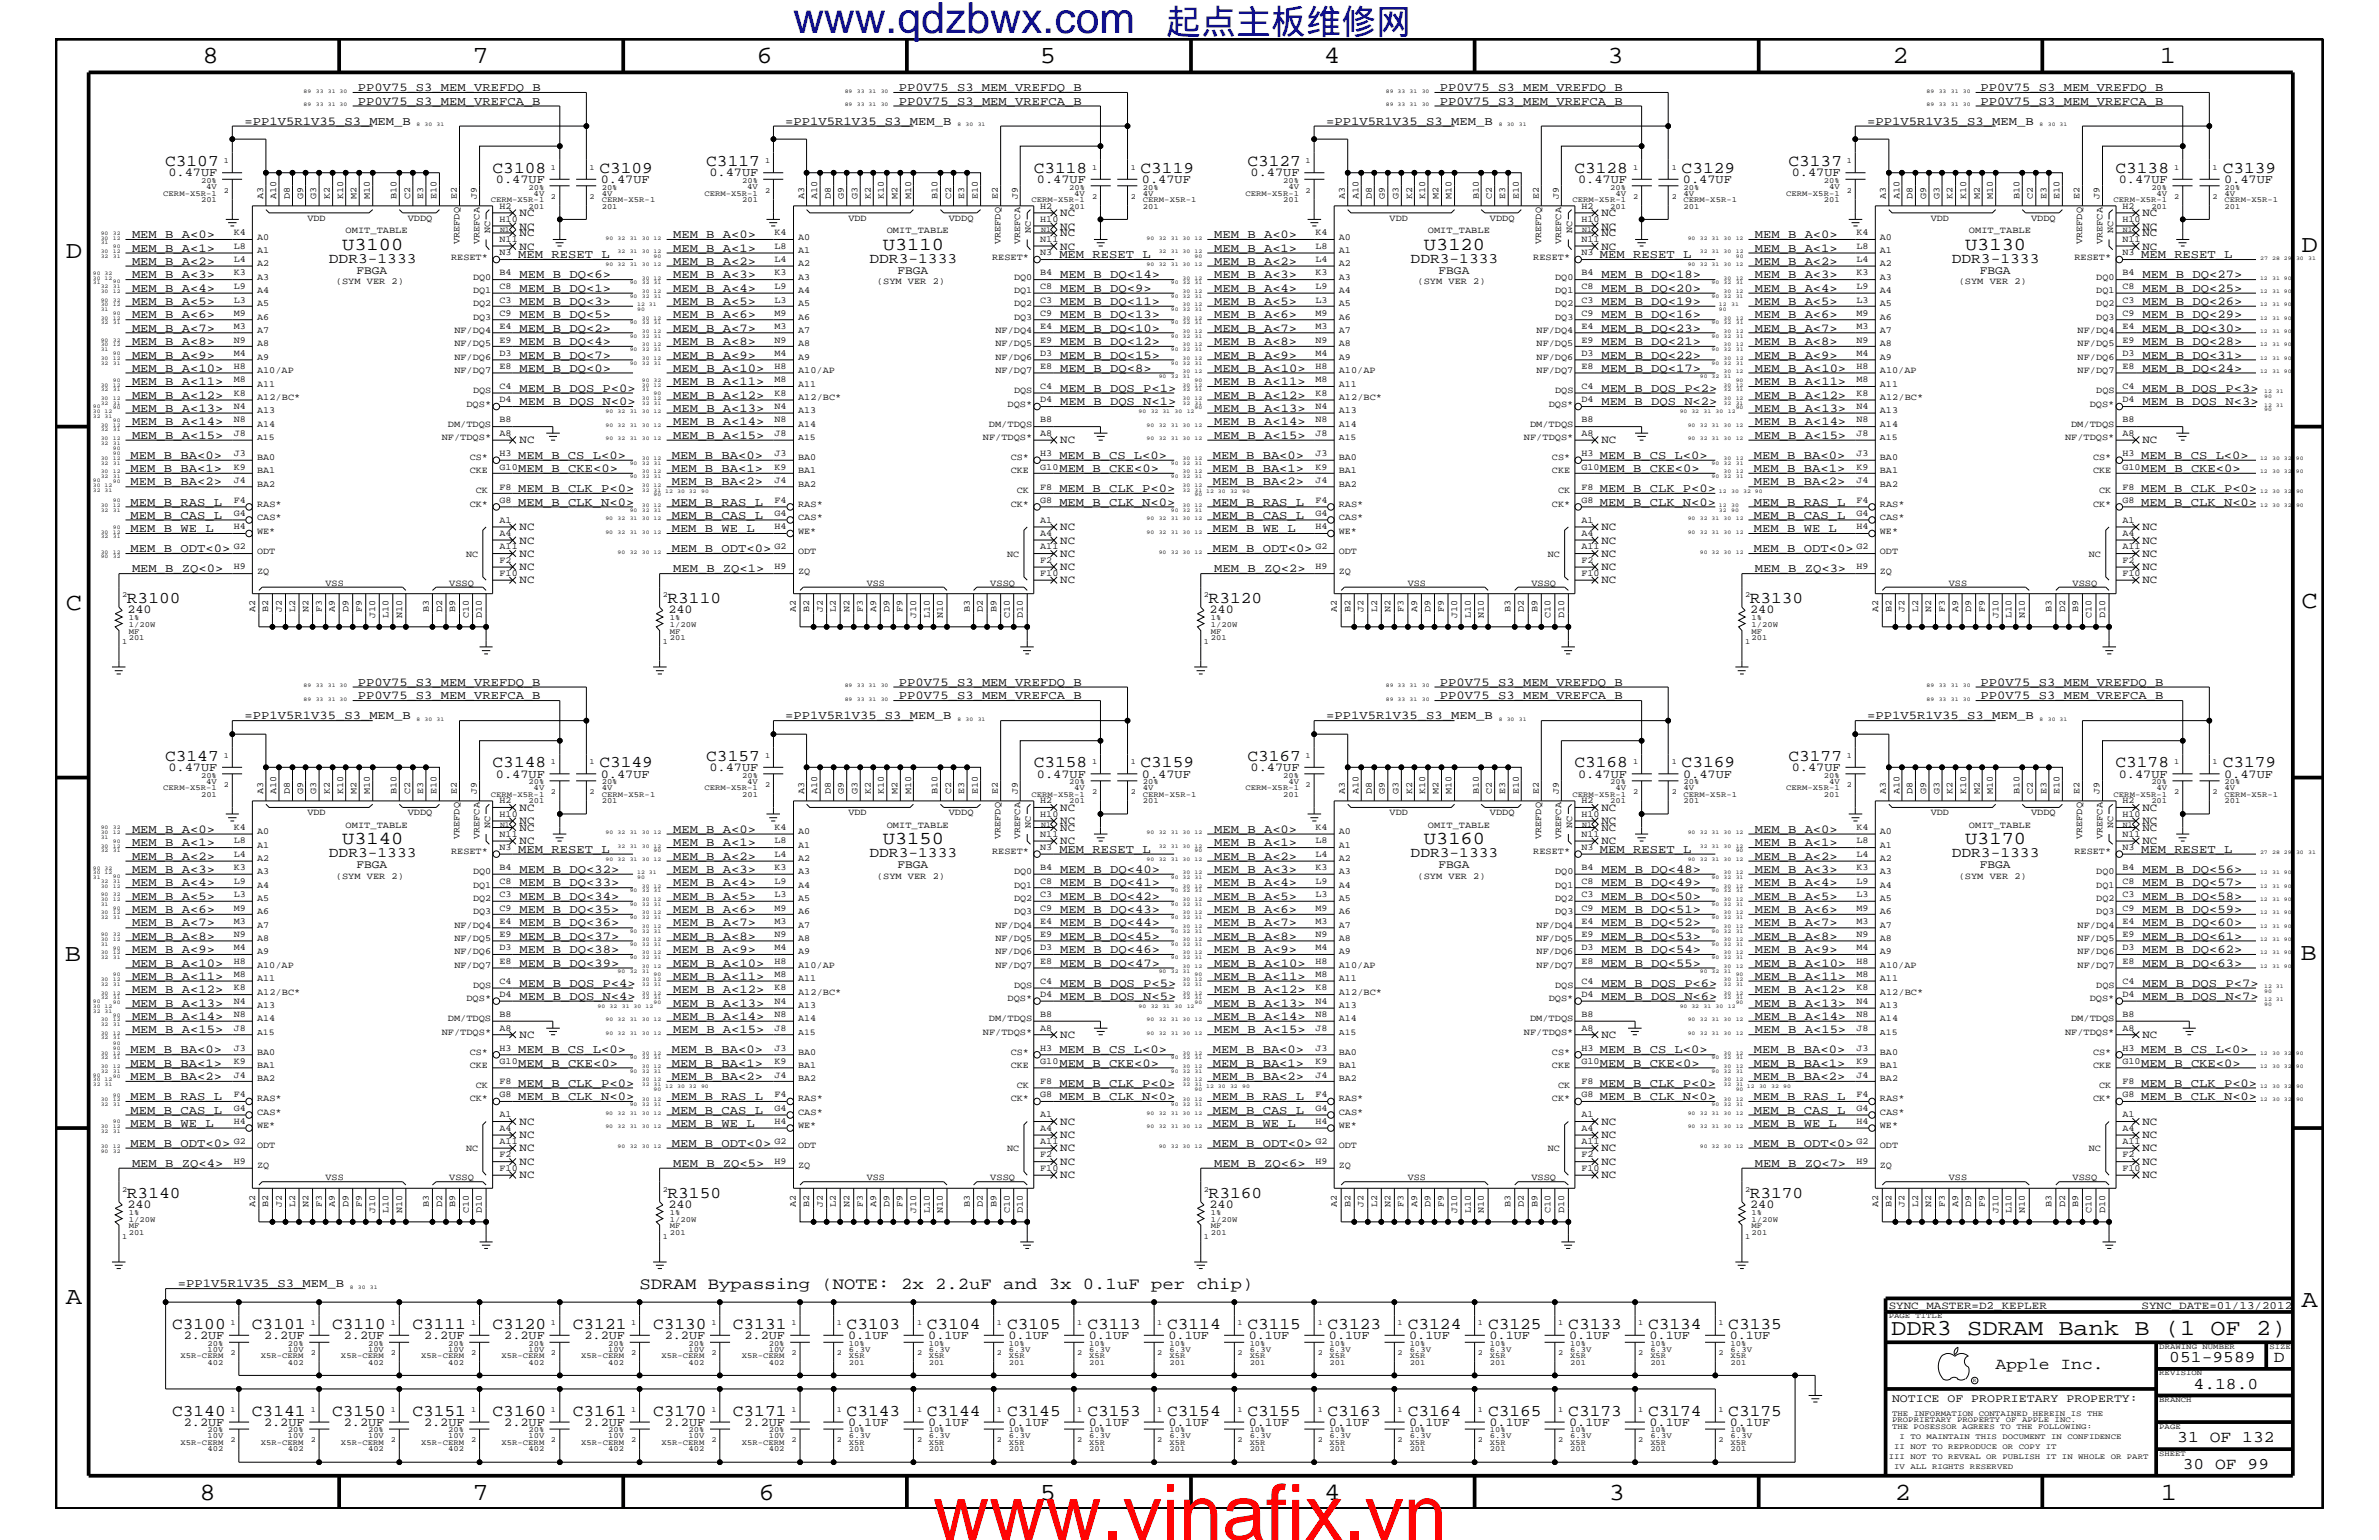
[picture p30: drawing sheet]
<svg xmlns="http://www.w3.org/2000/svg" width="432mm" height="279mm" viewBox="0 0 432 279" stroke-linecap="round" stroke-linejoin="round" font-family="sans-serif">
<defs><g id="words">
<text font-size="14.1" fill="#f00" x="169.3" y="279.4">www.vinafix.vn</text>
<text font-size="7.8" fill="#00f" x="143.9" y="6">www.qdzbwx.com</text>
<text font-size="6.3" fill="#00f" x="211.7" y="6.2">起点主板维修网</text>
<g font-size="4.5">
<text x="36.7" y="11.5">8</text>
<text x="85.8" y="11.5">7</text>
<text x="137.3" y="11.5">6</text>
<text x="188.7" y="11.5">5</text>
<text x="240.3" y="11.5">4</text>
<text x="291.8" y="11.5">3</text>
<text x="343.5" y="11.5">2</text>
<text x="392" y="11.5">1</text>
<text x="11.9" y="46.8">D</text>
<text x="417.7" y="45.7">D</text>
<text x="11.9" y="110.6">C</text>
<text x="417.7" y="110.3">C</text>
<text x="11.8" y="174.3">B</text>
<text x="417.6" y="174.2">B</text>
<text x="11.9" y="236.7">A</text>
<text x="417.7" y="237.1">A</text>
<text x="36.2" y="272.1">8</text>
<text x="85.8" y="272.1">7</text>
<text x="137.7" y="272.1">6</text>
<text x="188.7" y="272.1">5</text>
<text x="240.4" y="272.1">4</text>
<text x="292" y="272.1">3</text>
<text x="343.9" y="272.1">2</text>
<text x="392.2" y="272.1">1</text>
</g>
<text font-size="4.1" x="343.3" y="242.3">DDR3 SDRAM Bank B (1 OF 2)</text>
<g font-size="3.3">
<text x="62.1" y="45.3">U3100</text>
<text x="160.2" y="45.3">U3110</text>
<text x="258.4" y="45.3">U3120</text>
<text x="356.7" y="45.3">U3130</text>
<text x="62.1" y="153.2">U3140</text>
<text x="160.2" y="153.2">U3150</text>
<text x="258.4" y="153.2">U3160</text>
<text x="356.7" y="153.2">U3170</text>
</g>
<g font-size="3">
<text x="30" y="30.2">C3107</text>
<text x="89.4" y="31.4">C3108</text>
<text x="108.8" y="31.4">C3109</text>
<text x="128.2" y="30.2">C3117</text>
<text x="187.6" y="31.4">C3118</text>
<text x="207" y="31.4">C3119</text>
<text x="226.4" y="30.2">C3127</text>
<text x="285.8" y="31.4">C3128</text>
<text x="305.2" y="31.4">C3129</text>
<text x="324.6" y="30.2">C3137</text>
<text x="384" y="31.4">C3138</text>
<text x="403.4" y="31.4">C3139</text>
<text x="23" y="109.4">R3100</text>
<text x="121.2" y="109.4">R3110</text>
<text x="219.4" y="109.4">R3120</text>
<text x="317.6" y="109.4">R3130</text>
<text x="30" y="138">C3147</text>
<text x="89.4" y="139.2">C3148</text>
<text x="108.8" y="139.2">C3149</text>
<text x="128.2" y="138">C3157</text>
<text x="187.6" y="139.2">C3158</text>
<text x="207" y="139.2">C3159</text>
<text x="226.4" y="138">C3167</text>
<text x="285.8" y="139.2">C3168</text>
<text x="305.2" y="139.2">C3169</text>
<text x="324.6" y="138">C3177</text>
<text x="384" y="139.2">C3178</text>
<text x="403.4" y="139.2">C3179</text>
<text x="23" y="217.3">R3140</text>
<text x="121.2" y="217.3">R3150</text>
<text x="219.4" y="217.3">R3160</text>
<text x="317.6" y="217.3">R3170</text>
<text x="116.1" y="233.8">SDRAM Bypassing (NOTE: 2x 2.2uF and 3x 0.1uF per chip)</text>
<text x="31.2" y="241.1">C3100</text>
<text x="45.7" y="241.1">C3101</text>
<text x="60.3" y="241.1">C3110</text>
<text x="74.8" y="241.1">C3111</text>
<text x="89.4" y="241.1">C3120</text>
<text x="104" y="241.1">C3121</text>
<text x="118.5" y="241.1">C3130</text>
<text x="133" y="241.1">C3131</text>
<text x="153.7" y="241.1">C3103</text>
<text x="168.2" y="241.1">C3104</text>
<text x="182.8" y="241.1">C3105</text>
<text x="197.4" y="241.1">C3113</text>
<text x="211.8" y="241.1">C3114</text>
<text x="226.4" y="241.1">C3115</text>
<text x="241" y="241.1">C3123</text>
<text x="255.5" y="241.1">C3124</text>
<text x="270.1" y="241.1">C3125</text>
<text x="284.6" y="241.1">C3133</text>
<text x="299.1" y="241.1">C3134</text>
<text x="313.7" y="241.1">C3135</text>
<text x="362.2" y="248.4">Apple Inc.</text>
<text x="393.7" y="247.1">051-9589</text>
<text x="398.1" y="252">4.18.0</text>
<text x="412.7" y="247.1">D</text>
<text x="31.2" y="256.8">C3140</text>
<text x="45.7" y="256.8">C3141</text>
<text x="60.3" y="256.8">C3150</text>
<text x="74.8" y="256.8">C3151</text>
<text x="89.4" y="256.8">C3160</text>
<text x="104" y="256.8">C3161</text>
<text x="118.5" y="256.8">C3170</text>
<text x="133" y="256.8">C3171</text>
<text x="153.7" y="256.8">C3143</text>
<text x="168.2" y="256.8">C3144</text>
<text x="182.8" y="256.8">C3145</text>
<text x="197.4" y="256.8">C3153</text>
<text x="211.8" y="256.8">C3154</text>
<text x="226.4" y="256.8">C3155</text>
<text x="241" y="256.8">C3163</text>
<text x="255.5" y="256.8">C3164</text>
<text x="270.1" y="256.8">C3165</text>
<text x="284.6" y="256.8">C3173</text>
<text x="299.1" y="256.8">C3174</text>
<text x="313.7" y="256.8">C3175</text>
<text x="395.2" y="261.6">31 OF 132</text>
<text x="396.2" y="266.6">30 OF 99</text>
</g>
<g font-size="2.6">
<text x="59.7" y="47.7">DDR3-1333</text>
<text x="157.8" y="47.7">DDR3-1333</text>
<text x="256" y="47.7">DDR3-1333</text>
<text x="354.2" y="47.7">DDR3-1333</text>
<text x="59.7" y="155.6">DDR3-1333</text>
<text x="157.8" y="155.6">DDR3-1333</text>
<text x="256" y="155.6">DDR3-1333</text>
<text x="354.2" y="155.6">DDR3-1333</text>
</g>
<g font-size="2.2">
<text x="64.9" y="16.5">PP0V75_S3_MEM_VREFDQ_B</text>
<text x="163.2" y="16.5">PP0V75_S3_MEM_VREFDQ_B</text>
<text x="261.4" y="16.5">PP0V75_S3_MEM_VREFDQ_B</text>
<text x="359.5" y="16.5">PP0V75_S3_MEM_VREFDQ_B</text>
<text x="44.4" y="22.6">=PP1V5R1V35_S3_MEM_B</text>
<text x="64.9" y="19">PP0V75_S3_MEM_VREFCA_B</text>
<text x="142.5" y="22.6">=PP1V5R1V35_S3_MEM_B</text>
<text x="163.2" y="19">PP0V75_S3_MEM_VREFCA_B</text>
<text x="240.7" y="22.6">=PP1V5R1V35_S3_MEM_B</text>
<text x="261.4" y="19">PP0V75_S3_MEM_VREFCA_B</text>
<text x="338.9" y="22.6">=PP1V5R1V35_S3_MEM_B</text>
<text x="359.5" y="19">PP0V75_S3_MEM_VREFCA_B</text>
<text x="30.6" y="31.9">0.47UF</text>
<text x="90" y="33.1">0.47UF</text>
<text x="109" y="33.1">0.47UF</text>
<text x="128.8" y="31.9">0.47UF</text>
<text x="188.2" y="33.1">0.47UF</text>
<text x="207.3" y="33.1">0.47UF</text>
<text x="227" y="31.9">0.47UF</text>
<text x="286.4" y="33.1">0.47UF</text>
<text x="305.5" y="33.1">0.47UF</text>
<text x="325.2" y="31.9">0.47UF</text>
<text x="384.6" y="33.1">0.47UF</text>
<text x="403.7" y="33.1">0.47UF</text>
<text x="24" y="45.7">MEM_B_A&lt;1&gt;</text>
<text x="24" y="43.2">MEM_B_A&lt;0&gt;</text>
<text x="94.1" y="46.8">MEM_RESET_L</text>
<text x="122.2" y="45.7">MEM_B_A&lt;1&gt;</text>
<text x="122.2" y="43.2">MEM_B_A&lt;0&gt;</text>
<text x="192.3" y="46.8">MEM_RESET_L</text>
<text x="220.4" y="45.7">MEM_B_A&lt;1&gt;</text>
<text x="220.4" y="43.2">MEM_B_A&lt;0&gt;</text>
<text x="290.4" y="46.8">MEM_RESET_L</text>
<text x="318.5" y="45.7">MEM_B_A&lt;1&gt;</text>
<text x="318.5" y="43.2">MEM_B_A&lt;0&gt;</text>
<text x="388.6" y="46.8">MEM_RESET_L</text>
<text x="24" y="52.9">MEM_B_A&lt;4&gt;</text>
<text x="24" y="50.5">MEM_B_A&lt;3&gt;</text>
<text x="24" y="48">MEM_B_A&lt;2&gt;</text>
<text x="94.3" y="52.9">MEM_B_DQ&lt;1&gt;</text>
<text x="94.3" y="50.5">MEM_B_DQ&lt;6&gt;</text>
<text x="122.2" y="52.9">MEM_B_A&lt;4&gt;</text>
<text x="122.2" y="50.5">MEM_B_A&lt;3&gt;</text>
<text x="122.2" y="48">MEM_B_A&lt;2&gt;</text>
<text x="192.4" y="52.9">MEM_B_DQ&lt;9&gt;</text>
<text x="192.4" y="50.5">MEM_B_DQ&lt;14&gt;</text>
<text x="220.4" y="52.9">MEM_B_A&lt;4&gt;</text>
<text x="220.4" y="50.5">MEM_B_A&lt;3&gt;</text>
<text x="220.4" y="48">MEM_B_A&lt;2&gt;</text>
<text x="290.7" y="52.9">MEM_B_DQ&lt;20&gt;</text>
<text x="290.7" y="50.5">MEM_B_DQ&lt;18&gt;</text>
<text x="318.5" y="52.9">MEM_B_A&lt;4&gt;</text>
<text x="318.5" y="50.5">MEM_B_A&lt;3&gt;</text>
<text x="318.5" y="48">MEM_B_A&lt;2&gt;</text>
<text x="388.9" y="52.9">MEM_B_DQ&lt;25&gt;</text>
<text x="388.9" y="50.5">MEM_B_DQ&lt;27&gt;</text>
<text x="24" y="57.8">MEM_B_A&lt;6&gt;</text>
<text x="24" y="55.3">MEM_B_A&lt;5&gt;</text>
<text x="94.3" y="55.3">MEM_B_DQ&lt;3&gt;</text>
<text x="94.3" y="57.8">MEM_B_DQ&lt;5&gt;</text>
<text x="122.2" y="57.8">MEM_B_A&lt;6&gt;</text>
<text x="122.2" y="55.3">MEM_B_A&lt;5&gt;</text>
<text x="192.4" y="55.3">MEM_B_DQ&lt;11&gt;</text>
<text x="192.4" y="57.8">MEM_B_DQ&lt;13&gt;</text>
<text x="220.4" y="55.3">MEM_B_A&lt;5&gt;</text>
<text x="220.4" y="57.8">MEM_B_A&lt;6&gt;</text>
<text x="290.7" y="55.3">MEM_B_DQ&lt;19&gt;</text>
<text x="290.7" y="57.8">MEM_B_DQ&lt;16&gt;</text>
<text x="318.5" y="57.8">MEM_B_A&lt;6&gt;</text>
<text x="318.5" y="55.3">MEM_B_A&lt;5&gt;</text>
<text x="388.9" y="57.8">MEM_B_DQ&lt;29&gt;</text>
<text x="388.9" y="55.3">MEM_B_DQ&lt;26&gt;</text>
<text x="24" y="65.1">MEM_B_A&lt;9&gt;</text>
<text x="24" y="62.6">MEM_B_A&lt;8&gt;</text>
<text x="24" y="60.2">MEM_B_A&lt;7&gt;</text>
<text x="94.3" y="65.1">MEM_B_DQ&lt;7&gt;</text>
<text x="94.3" y="60.2">MEM_B_DQ&lt;2&gt;</text>
<text x="94.3" y="62.6">MEM_B_DQ&lt;4&gt;</text>
<text x="122.2" y="65.1">MEM_B_A&lt;9&gt;</text>
<text x="122.2" y="62.6">MEM_B_A&lt;8&gt;</text>
<text x="122.2" y="60.2">MEM_B_A&lt;7&gt;</text>
<text x="192.4" y="65.1">MEM_B_DQ&lt;15&gt;</text>
<text x="192.4" y="62.6">MEM_B_DQ&lt;12&gt;</text>
<text x="192.4" y="60.2">MEM_B_DQ&lt;10&gt;</text>
<text x="220.4" y="62.6">MEM_B_A&lt;8&gt;</text>
<text x="220.4" y="60.2">MEM_B_A&lt;7&gt;</text>
<text x="220.4" y="65.1">MEM_B_A&lt;9&gt;</text>
<text x="290.7" y="65.1">MEM_B_DQ&lt;22&gt;</text>
<text x="290.7" y="62.6">MEM_B_DQ&lt;21&gt;</text>
<text x="290.7" y="60.2">MEM_B_DQ&lt;23&gt;</text>
<text x="318.5" y="65.1">MEM_B_A&lt;9&gt;</text>
<text x="318.5" y="62.6">MEM_B_A&lt;8&gt;</text>
<text x="318.5" y="60.2">MEM_B_A&lt;7&gt;</text>
<text x="388.9" y="65.1">MEM_B_DQ&lt;31&gt;</text>
<text x="388.9" y="62.6">MEM_B_DQ&lt;28&gt;</text>
<text x="388.9" y="60.2">MEM_B_DQ&lt;30&gt;</text>
<text x="24" y="69.9">MEM_B_A&lt;11&gt;</text>
<text x="24" y="67.5">MEM_B_A&lt;10&gt;</text>
<text x="94.3" y="67.5">MEM_B_DQ&lt;0&gt;</text>
<text x="94.3" y="71.1">MEM_B_DQS_P&lt;0&gt;</text>
<text x="122.2" y="69.9">MEM_B_A&lt;11&gt;</text>
<text x="122.2" y="67.5">MEM_B_A&lt;10&gt;</text>
<text x="192.4" y="71.1">MEM_B_DQS_P&lt;1&gt;</text>
<text x="192.4" y="67.5">MEM_B_DQ&lt;8&gt;</text>
<text x="220.4" y="69.9">MEM_B_A&lt;11&gt;</text>
<text x="220.4" y="67.5">MEM_B_A&lt;10&gt;</text>
<text x="290.7" y="67.5">MEM_B_DQ&lt;17&gt;</text>
<text x="290.7" y="71.1">MEM_B_DQS_P&lt;2&gt;</text>
<text x="318.5" y="69.9">MEM_B_A&lt;11&gt;</text>
<text x="318.5" y="67.5">MEM_B_A&lt;10&gt;</text>
<text x="388.9" y="71.1">MEM_B_DQS_P&lt;3&gt;</text>
<text x="388.9" y="67.5">MEM_B_DQ&lt;24&gt;</text>
<text x="24" y="77.2">MEM_B_A&lt;14&gt;</text>
<text x="24" y="72.3">MEM_B_A&lt;12&gt;</text>
<text x="24" y="74.7">MEM_B_A&lt;13&gt;</text>
<text x="94.3" y="73.5">MEM_B_DQS_N&lt;0&gt;</text>
<text x="122.2" y="72.3">MEM_B_A&lt;12&gt;</text>
<text x="122.2" y="77.2">MEM_B_A&lt;14&gt;</text>
<text x="122.2" y="74.7">MEM_B_A&lt;13&gt;</text>
<text x="192.4" y="73.5">MEM_B_DQS_N&lt;1&gt;</text>
<text x="220.4" y="77.2">MEM_B_A&lt;14&gt;</text>
<text x="220.4" y="72.3">MEM_B_A&lt;12&gt;</text>
<text x="220.4" y="74.7">MEM_B_A&lt;13&gt;</text>
<text x="290.7" y="73.5">MEM_B_DQS_N&lt;2&gt;</text>
<text x="318.5" y="77.2">MEM_B_A&lt;14&gt;</text>
<text x="318.5" y="72.3">MEM_B_A&lt;12&gt;</text>
<text x="318.5" y="74.7">MEM_B_A&lt;13&gt;</text>
<text x="388.9" y="73.5">MEM_B_DQS_N&lt;3&gt;</text>
<text x="23.7" y="83.3">MEM_B_BA&lt;0&gt;</text>
<text x="24" y="79.6">MEM_B_A&lt;15&gt;</text>
<text x="94.1" y="83.3">MEM_B_CS_L&lt;0&gt;</text>
<text x="121.9" y="83.3">MEM_B_BA&lt;0&gt;</text>
<text x="122.2" y="79.6">MEM_B_A&lt;15&gt;</text>
<text x="192.3" y="83.3">MEM_B_CS_L&lt;0&gt;</text>
<text x="220.1" y="83.3">MEM_B_BA&lt;0&gt;</text>
<text x="220.4" y="79.6">MEM_B_A&lt;15&gt;</text>
<text x="290.4" y="83.3">MEM_B_CS_L&lt;0&gt;</text>
<text x="318.3" y="83.3">MEM_B_BA&lt;0&gt;</text>
<text x="318.5" y="79.6">MEM_B_A&lt;15&gt;</text>
<text x="388.6" y="83.3">MEM_B_CS_L&lt;0&gt;</text>
<text x="23.7" y="85.6">MEM_B_BA&lt;1&gt;</text>
<text x="23.7" y="88.1">MEM_B_BA&lt;2&gt;</text>
<text x="94.1" y="85.6">MEM_B_CKE&lt;0&gt;</text>
<text x="94.1" y="89.3">MEM_B_CLK_P&lt;0&gt;</text>
<text x="121.9" y="85.6">MEM_B_BA&lt;1&gt;</text>
<text x="121.9" y="88.1">MEM_B_BA&lt;2&gt;</text>
<text x="192.3" y="89.3">MEM_B_CLK_P&lt;0&gt;</text>
<text x="192.3" y="85.6">MEM_B_CKE&lt;0&gt;</text>
<text x="220.1" y="85.6">MEM_B_BA&lt;1&gt;</text>
<text x="220.1" y="88.1">MEM_B_BA&lt;2&gt;</text>
<text x="290.4" y="89.3">MEM_B_CLK_P&lt;0&gt;</text>
<text x="290.4" y="85.6">MEM_B_CKE&lt;0&gt;</text>
<text x="318.3" y="85.6">MEM_B_BA&lt;1&gt;</text>
<text x="318.3" y="88.1">MEM_B_BA&lt;2&gt;</text>
<text x="388.6" y="89.3">MEM_B_CLK_P&lt;0&gt;</text>
<text x="388.6" y="85.6">MEM_B_CKE&lt;0&gt;</text>
<text x="23.7" y="91.7">MEM_B_RAS_L</text>
<text x="23.7" y="94.2">MEM_B_CAS_L</text>
<text x="94.1" y="91.7">MEM_B_CLK_N&lt;0&gt;</text>
<text x="121.9" y="91.7">MEM_B_RAS_L</text>
<text x="121.9" y="94.2">MEM_B_CAS_L</text>
<text x="192.3" y="91.7">MEM_B_CLK_N&lt;0&gt;</text>
<text x="220.1" y="94.2">MEM_B_CAS_L</text>
<text x="220.1" y="91.7">MEM_B_RAS_L</text>
<text x="290.4" y="91.7">MEM_B_CLK_N&lt;0&gt;</text>
<text x="318.3" y="91.7">MEM_B_RAS_L</text>
<text x="318.3" y="94.2">MEM_B_CAS_L</text>
<text x="388.6" y="91.7">MEM_B_CLK_N&lt;0&gt;</text>
<text x="23.7" y="96.5">MEM_B_WE_L</text>
<text x="23.7" y="100.2">MEM_B_ODT&lt;0&gt;</text>
<text x="121.9" y="96.5">MEM_B_WE_L</text>
<text x="121.9" y="100.2">MEM_B_ODT&lt;0&gt;</text>
<text x="220.1" y="100.2">MEM_B_ODT&lt;0&gt;</text>
<text x="220.1" y="96.5">MEM_B_WE_L</text>
<text x="318.3" y="100.2">MEM_B_ODT&lt;0&gt;</text>
<text x="318.3" y="96.5">MEM_B_WE_L</text>
<text x="24" y="103.8">MEM_B_ZQ&lt;0&gt;</text>
<text x="122.2" y="103.8">MEM_B_ZQ&lt;1&gt;</text>
<text x="220.4" y="103.8">MEM_B_ZQ&lt;2&gt;</text>
<text x="318.5" y="103.8">MEM_B_ZQ&lt;3&gt;</text>
<text x="23.1" y="111.2">240</text>
<text x="121.3" y="111.2">240</text>
<text x="219.5" y="111.2">240</text>
<text x="317.7" y="111.2">240</text>
<text x="64.9" y="124.4">PP0V75_S3_MEM_VREFDQ_B</text>
<text x="163.2" y="124.4">PP0V75_S3_MEM_VREFDQ_B</text>
<text x="261.4" y="124.4">PP0V75_S3_MEM_VREFDQ_B</text>
<text x="359.5" y="124.4">PP0V75_S3_MEM_VREFDQ_B</text>
<text x="44.4" y="130.5">=PP1V5R1V35_S3_MEM_B</text>
<text x="64.9" y="126.9">PP0V75_S3_MEM_VREFCA_B</text>
<text x="142.5" y="130.5">=PP1V5R1V35_S3_MEM_B</text>
<text x="163.2" y="126.9">PP0V75_S3_MEM_VREFCA_B</text>
<text x="240.7" y="130.5">=PP1V5R1V35_S3_MEM_B</text>
<text x="261.4" y="126.9">PP0V75_S3_MEM_VREFCA_B</text>
<text x="338.9" y="130.5">=PP1V5R1V35_S3_MEM_B</text>
<text x="359.5" y="126.9">PP0V75_S3_MEM_VREFCA_B</text>
<text x="30.6" y="139.8">0.47UF</text>
<text x="90" y="141.1">0.47UF</text>
<text x="109.1" y="141.1">0.47UF</text>
<text x="128.8" y="139.8">0.47UF</text>
<text x="188.2" y="141.1">0.47UF</text>
<text x="207.3" y="141.1">0.47UF</text>
<text x="227" y="139.8">0.47UF</text>
<text x="286.4" y="141.1">0.47UF</text>
<text x="305.5" y="141.1">0.47UF</text>
<text x="325.2" y="139.8">0.47UF</text>
<text x="384.6" y="141.1">0.47UF</text>
<text x="403.7" y="141.1">0.47UF</text>
<text x="24" y="153.5">MEM_B_A&lt;1&gt;</text>
<text x="24" y="151.1">MEM_B_A&lt;0&gt;</text>
<text x="24" y="156">MEM_B_A&lt;2&gt;</text>
<text x="94.1" y="154.7">MEM_RESET_L</text>
<text x="122.2" y="153.5">MEM_B_A&lt;1&gt;</text>
<text x="122.2" y="151.1">MEM_B_A&lt;0&gt;</text>
<text x="122.2" y="156">MEM_B_A&lt;2&gt;</text>
<text x="192.3" y="154.7">MEM_RESET_L</text>
<text x="220.4" y="156">MEM_B_A&lt;2&gt;</text>
<text x="220.4" y="153.5">MEM_B_A&lt;1&gt;</text>
<text x="220.4" y="151.1">MEM_B_A&lt;0&gt;</text>
<text x="290.4" y="154.7">MEM_RESET_L</text>
<text x="318.5" y="153.5">MEM_B_A&lt;1&gt;</text>
<text x="318.5" y="151.1">MEM_B_A&lt;0&gt;</text>
<text x="318.5" y="156">MEM_B_A&lt;2&gt;</text>
<text x="388.6" y="154.7">MEM_RESET_L</text>
<text x="24" y="160.8">MEM_B_A&lt;4&gt;</text>
<text x="24" y="158.4">MEM_B_A&lt;3&gt;</text>
<text x="94.3" y="158.4">MEM_B_DQ&lt;32&gt;</text>
<text x="94.3" y="160.8">MEM_B_DQ&lt;33&gt;</text>
<text x="122.2" y="160.8">MEM_B_A&lt;4&gt;</text>
<text x="122.2" y="158.4">MEM_B_A&lt;3&gt;</text>
<text x="192.4" y="160.8">MEM_B_DQ&lt;41&gt;</text>
<text x="192.4" y="158.4">MEM_B_DQ&lt;40&gt;</text>
<text x="220.4" y="160.8">MEM_B_A&lt;4&gt;</text>
<text x="220.4" y="158.4">MEM_B_A&lt;3&gt;</text>
<text x="290.7" y="160.8">MEM_B_DQ&lt;49&gt;</text>
<text x="290.7" y="158.4">MEM_B_DQ&lt;48&gt;</text>
<text x="318.5" y="160.8">MEM_B_A&lt;4&gt;</text>
<text x="318.5" y="158.4">MEM_B_A&lt;3&gt;</text>
<text x="388.9" y="160.8">MEM_B_DQ&lt;57&gt;</text>
<text x="388.9" y="158.4">MEM_B_DQ&lt;56&gt;</text>
<text x="24" y="165.6">MEM_B_A&lt;6&gt;</text>
<text x="24" y="163.3">MEM_B_A&lt;5&gt;</text>
<text x="94.3" y="165.6">MEM_B_DQ&lt;35&gt;</text>
<text x="94.3" y="163.3">MEM_B_DQ&lt;34&gt;</text>
<text x="122.2" y="163.3">MEM_B_A&lt;5&gt;</text>
<text x="122.2" y="165.6">MEM_B_A&lt;6&gt;</text>
<text x="192.4" y="165.6">MEM_B_DQ&lt;43&gt;</text>
<text x="192.4" y="163.3">MEM_B_DQ&lt;42&gt;</text>
<text x="220.4" y="165.6">MEM_B_A&lt;6&gt;</text>
<text x="220.4" y="163.3">MEM_B_A&lt;5&gt;</text>
<text x="290.7" y="165.6">MEM_B_DQ&lt;51&gt;</text>
<text x="290.7" y="163.3">MEM_B_DQ&lt;50&gt;</text>
<text x="318.5" y="165.6">MEM_B_A&lt;6&gt;</text>
<text x="318.5" y="163.3">MEM_B_A&lt;5&gt;</text>
<text x="388.9" y="165.6">MEM_B_DQ&lt;59&gt;</text>
<text x="388.9" y="163.3">MEM_B_DQ&lt;58&gt;</text>
<text x="24" y="172.9">MEM_B_A&lt;9&gt;</text>
<text x="24" y="170.5">MEM_B_A&lt;8&gt;</text>
<text x="24" y="168.1">MEM_B_A&lt;7&gt;</text>
<text x="94.3" y="172.9">MEM_B_DQ&lt;38&gt;</text>
<text x="94.3" y="170.5">MEM_B_DQ&lt;37&gt;</text>
<text x="94.3" y="168.1">MEM_B_DQ&lt;36&gt;</text>
<text x="122.2" y="172.9">MEM_B_A&lt;9&gt;</text>
<text x="122.2" y="170.5">MEM_B_A&lt;8&gt;</text>
<text x="122.2" y="168.1">MEM_B_A&lt;7&gt;</text>
<text x="192.4" y="172.9">MEM_B_DQ&lt;46&gt;</text>
<text x="192.4" y="170.5">MEM_B_DQ&lt;45&gt;</text>
<text x="192.4" y="168.1">MEM_B_DQ&lt;44&gt;</text>
<text x="220.4" y="172.9">MEM_B_A&lt;9&gt;</text>
<text x="220.4" y="170.5">MEM_B_A&lt;8&gt;</text>
<text x="220.4" y="168.1">MEM_B_A&lt;7&gt;</text>
<text x="290.7" y="172.9">MEM_B_DQ&lt;54&gt;</text>
<text x="290.7" y="170.5">MEM_B_DQ&lt;53&gt;</text>
<text x="290.7" y="168.1">MEM_B_DQ&lt;52&gt;</text>
<text x="318.5" y="172.9">MEM_B_A&lt;9&gt;</text>
<text x="318.5" y="170.5">MEM_B_A&lt;8&gt;</text>
<text x="318.5" y="168.1">MEM_B_A&lt;7&gt;</text>
<text x="388.9" y="172.9">MEM_B_DQ&lt;62&gt;</text>
<text x="388.9" y="170.5">MEM_B_DQ&lt;61&gt;</text>
<text x="388.9" y="168.1">MEM_B_DQ&lt;60&gt;</text>
<text x="24" y="177.7">MEM_B_A&lt;11&gt;</text>
<text x="24" y="175.4">MEM_B_A&lt;10&gt;</text>
<text x="94.3" y="179">MEM_B_DQS_P&lt;4&gt;</text>
<text x="94.3" y="175.4">MEM_B_DQ&lt;39&gt;</text>
<text x="122.2" y="177.7">MEM_B_A&lt;11&gt;</text>
<text x="122.2" y="175.4">MEM_B_A&lt;10&gt;</text>
<text x="192.4" y="179">MEM_B_DQS_P&lt;5&gt;</text>
<text x="192.4" y="175.4">MEM_B_DQ&lt;47&gt;</text>
<text x="220.4" y="177.7">MEM_B_A&lt;11&gt;</text>
<text x="220.4" y="175.4">MEM_B_A&lt;10&gt;</text>
<text x="290.7" y="179">MEM_B_DQS_P&lt;6&gt;</text>
<text x="290.7" y="175.4">MEM_B_DQ&lt;55&gt;</text>
<text x="318.5" y="177.7">MEM_B_A&lt;11&gt;</text>
<text x="318.5" y="175.4">MEM_B_A&lt;10&gt;</text>
<text x="388.9" y="179">MEM_B_DQS_P&lt;7&gt;</text>
<text x="388.9" y="175.4">MEM_B_DQ&lt;63&gt;</text>
<text x="24" y="185">MEM_B_A&lt;14&gt;</text>
<text x="24" y="180.2">MEM_B_A&lt;12&gt;</text>
<text x="24" y="182.7">MEM_B_A&lt;13&gt;</text>
<text x="94.3" y="181.4">MEM_B_DQS_N&lt;4&gt;</text>
<text x="122.2" y="185">MEM_B_A&lt;14&gt;</text>
<text x="122.2" y="180.2">MEM_B_A&lt;12&gt;</text>
<text x="122.2" y="182.7">MEM_B_A&lt;13&gt;</text>
<text x="192.4" y="181.4">MEM_B_DQS_N&lt;5&gt;</text>
<text x="220.4" y="180.2">MEM_B_A&lt;12&gt;</text>
<text x="220.4" y="182.7">MEM_B_A&lt;13&gt;</text>
<text x="220.4" y="185">MEM_B_A&lt;14&gt;</text>
<text x="290.7" y="181.4">MEM_B_DQS_N&lt;6&gt;</text>
<text x="318.5" y="185">MEM_B_A&lt;14&gt;</text>
<text x="318.5" y="180.2">MEM_B_A&lt;12&gt;</text>
<text x="318.5" y="182.7">MEM_B_A&lt;13&gt;</text>
<text x="388.9" y="181.4">MEM_B_DQS_N&lt;7&gt;</text>
<text x="23.7" y="191.1">MEM_B_BA&lt;0&gt;</text>
<text x="24" y="187.5">MEM_B_A&lt;15&gt;</text>
<text x="94.1" y="191.1">MEM_B_CS_L&lt;0&gt;</text>
<text x="121.9" y="191.1">MEM_B_BA&lt;0&gt;</text>
<text x="122.2" y="187.5">MEM_B_A&lt;15&gt;</text>
<text x="192.3" y="191.1">MEM_B_CS_L&lt;0&gt;</text>
<text x="220.1" y="191.1">MEM_B_BA&lt;0&gt;</text>
<text x="220.4" y="187.5">MEM_B_A&lt;15&gt;</text>
<text x="290.4" y="191.1">MEM_B_CS_L&lt;0&gt;</text>
<text x="318.3" y="191.1">MEM_B_BA&lt;0&gt;</text>
<text x="318.5" y="187.5">MEM_B_A&lt;15&gt;</text>
<text x="388.6" y="191.1">MEM_B_CS_L&lt;0&gt;</text>
<text x="23.7" y="193.6">MEM_B_BA&lt;1&gt;</text>
<text x="23.7" y="195.9">MEM_B_BA&lt;2&gt;</text>
<text x="94.1" y="197.2">MEM_B_CLK_P&lt;0&gt;</text>
<text x="94.1" y="193.6">MEM_B_CKE&lt;0&gt;</text>
<text x="121.9" y="193.6">MEM_B_BA&lt;1&gt;</text>
<text x="121.9" y="195.9">MEM_B_BA&lt;2&gt;</text>
<text x="192.3" y="197.2">MEM_B_CLK_P&lt;0&gt;</text>
<text x="192.3" y="193.6">MEM_B_CKE&lt;0&gt;</text>
<text x="220.1" y="193.6">MEM_B_BA&lt;1&gt;</text>
<text x="220.1" y="195.9">MEM_B_BA&lt;2&gt;</text>
<text x="290.4" y="197.2">MEM_B_CLK_P&lt;0&gt;</text>
<text x="290.4" y="193.6">MEM_B_CKE&lt;0&gt;</text>
<text x="318.3" y="193.6">MEM_B_BA&lt;1&gt;</text>
<text x="318.3" y="195.9">MEM_B_BA&lt;2&gt;</text>
<text x="388.6" y="197.2">MEM_B_CLK_P&lt;0&gt;</text>
<text x="388.6" y="193.6">MEM_B_CKE&lt;0&gt;</text>
<text x="23.7" y="199.6">MEM_B_RAS_L</text>
<text x="23.7" y="202">MEM_B_CAS_L</text>
<text x="94.1" y="199.6">MEM_B_CLK_N&lt;0&gt;</text>
<text x="121.9" y="199.6">MEM_B_RAS_L</text>
<text x="121.9" y="202">MEM_B_CAS_L</text>
<text x="192.3" y="199.6">MEM_B_CLK_N&lt;0&gt;</text>
<text x="220.1" y="199.6">MEM_B_RAS_L</text>
<text x="220.1" y="202">MEM_B_CAS_L</text>
<text x="290.4" y="199.6">MEM_B_CLK_N&lt;0&gt;</text>
<text x="318.3" y="199.6">MEM_B_RAS_L</text>
<text x="318.3" y="202">MEM_B_CAS_L</text>
<text x="388.6" y="199.6">MEM_B_CLK_N&lt;0&gt;</text>
<text x="23.7" y="204.4">MEM_B_WE_L</text>
<text x="23.7" y="208.1">MEM_B_ODT&lt;0&gt;</text>
<text x="121.9" y="204.4">MEM_B_WE_L</text>
<text x="121.9" y="208.1">MEM_B_ODT&lt;0&gt;</text>
<text x="220.1" y="204.4">MEM_B_WE_L</text>
<text x="220.1" y="208.1">MEM_B_ODT&lt;0&gt;</text>
<text x="318.3" y="204.4">MEM_B_WE_L</text>
<text x="318.3" y="208.1">MEM_B_ODT&lt;0&gt;</text>
<text x="24" y="211.7">MEM_B_ZQ&lt;4&gt;</text>
<text x="122.2" y="211.7">MEM_B_ZQ&lt;5&gt;</text>
<text x="220.4" y="211.7">MEM_B_ZQ&lt;6&gt;</text>
<text x="318.5" y="211.7">MEM_B_ZQ&lt;7&gt;</text>
<text x="23.1" y="219.1">240</text>
<text x="121.3" y="219.1">240</text>
<text x="219.5" y="219.1">240</text>
<text x="317.7" y="219.1">240</text>
<text x="32.3" y="233.5">=PP1V5R1V35_S3_MEM_B</text>
<text x="33.4" y="242.9">2.2UF</text>
<text x="47.9" y="242.9">2.2UF</text>
<text x="62.4" y="242.9">2.2UF</text>
<text x="77" y="242.9">2.2UF</text>
<text x="91.5" y="242.9">2.2UF</text>
<text x="106.1" y="242.9">2.2UF</text>
<text x="120.6" y="242.9">2.2UF</text>
<text x="135.1" y="242.9">2.2UF</text>
<text x="153.9" y="242.9">0.1UF</text>
<text x="168.5" y="242.9">0.1UF</text>
<text x="183" y="242.9">0.1UF</text>
<text x="197.6" y="242.9">0.1UF</text>
<text x="212.1" y="242.9">0.1UF</text>
<text x="226.7" y="242.9">0.1UF</text>
<text x="241.2" y="242.9">0.1UF</text>
<text x="255.8" y="242.9">0.1UF</text>
<text x="270.3" y="242.9">0.1UF</text>
<text x="284.8" y="242.9">0.1UF</text>
<text x="299.4" y="242.9">0.1UF</text>
<text x="313.9" y="242.9">0.1UF</text>
<text x="33.4" y="258.7">2.2UF</text>
<text x="47.9" y="258.7">2.2UF</text>
<text x="62.4" y="258.7">2.2UF</text>
<text x="77" y="258.7">2.2UF</text>
<text x="91.5" y="258.7">2.2UF</text>
<text x="106.1" y="258.7">2.2UF</text>
<text x="120.6" y="258.7">2.2UF</text>
<text x="135.1" y="258.7">2.2UF</text>
<text x="153.9" y="258.7">0.1UF</text>
<text x="168.5" y="258.7">0.1UF</text>
<text x="183" y="258.7">0.1UF</text>
<text x="197.6" y="258.7">0.1UF</text>
<text x="212.1" y="258.7">0.1UF</text>
<text x="226.7" y="258.7">0.1UF</text>
<text x="241.2" y="258.7">0.1UF</text>
<text x="255.8" y="258.7">0.1UF</text>
<text x="270.3" y="258.7">0.1UF</text>
<text x="284.8" y="258.7">0.1UF</text>
<text x="299.4" y="258.7">0.1UF</text>
<text x="313.9" y="258.7">0.1UF</text>
</g>
<g font-size="2.1">
<text x="64.7" y="49.6">FBGA</text>
<text x="162.9" y="49.6">FBGA</text>
<text x="261.1" y="49.6">FBGA</text>
<text x="359.3" y="49.6">FBGA</text>
<text x="64.7" y="157.5">FBGA</text>
<text x="162.9" y="157.5">FBGA</text>
<text x="261.1" y="157.5">FBGA</text>
<text x="359.3" y="157.5">FBGA</text>
<text x="343.4" y="254.4">NOTICE OF PROPRIETARY PROPERTY:</text>
</g>
<g font-size="2">
<text x="94.3" y="39.2">NC</text>
<text x="94.3" y="41.7">NC</text>
<text x="192.4" y="39.2">NC</text>
<text x="192.4" y="41.7">NC</text>
<text x="290.7" y="39.2">NC</text>
<text x="290.7" y="41.7">NC</text>
<text x="388.9" y="39.2">NC</text>
<text x="388.9" y="41.7">NC</text>
<text x="94.3" y="42.9">NC</text>
<text x="94.3" y="45.3">NC</text>
<text x="192.4" y="42.9">NC</text>
<text x="192.4" y="45.3">NC</text>
<text x="290.7" y="42.9">NC</text>
<text x="290.7" y="45.3">NC</text>
<text x="388.9" y="42.9">NC</text>
<text x="388.9" y="45.3">NC</text>
<text x="94.3" y="80.5">NC</text>
<text x="192.4" y="80.5">NC</text>
<text x="290.7" y="80.5">NC</text>
<text x="388.9" y="80.5">NC</text>
<text x="94.3" y="101">NC</text>
<text x="94.3" y="96.2">NC</text>
<text x="94.3" y="98.7">NC</text>
<text x="192.4" y="101">NC</text>
<text x="192.4" y="96.2">NC</text>
<text x="192.4" y="98.7">NC</text>
<text x="290.7" y="101">NC</text>
<text x="290.7" y="96.2">NC</text>
<text x="290.7" y="98.7">NC</text>
<text x="388.9" y="101">NC</text>
<text x="388.9" y="96.2">NC</text>
<text x="388.9" y="98.7">NC</text>
<text x="94.3" y="103.5">NC</text>
<text x="94.3" y="105.9">NC</text>
<text x="192.4" y="103.5">NC</text>
<text x="192.4" y="105.9">NC</text>
<text x="290.7" y="103.5">NC</text>
<text x="290.7" y="105.9">NC</text>
<text x="388.9" y="103.5">NC</text>
<text x="388.9" y="105.9">NC</text>
<text x="94.3" y="149.5">NC</text>
<text x="94.3" y="147.1">NC</text>
<text x="192.4" y="147.1">NC</text>
<text x="192.4" y="149.5">NC</text>
<text x="290.7" y="149.5">NC</text>
<text x="290.7" y="147.1">NC</text>
<text x="388.9" y="147.1">NC</text>
<text x="388.9" y="149.5">NC</text>
<text x="94.3" y="150.7">NC</text>
<text x="94.3" y="153.2">NC</text>
<text x="192.4" y="150.7">NC</text>
<text x="192.4" y="153.2">NC</text>
<text x="290.7" y="153.2">NC</text>
<text x="290.7" y="150.7">NC</text>
<text x="388.9" y="150.7">NC</text>
<text x="388.9" y="153.2">NC</text>
<text x="94.3" y="188.3">NC</text>
<text x="192.4" y="188.3">NC</text>
<text x="290.7" y="188.3">NC</text>
<text x="388.9" y="188.3">NC</text>
<text x="94.3" y="208.9">NC</text>
<text x="94.3" y="204.1">NC</text>
<text x="94.3" y="206.5">NC</text>
<text x="192.4" y="208.9">NC</text>
<text x="192.4" y="204.1">NC</text>
<text x="192.4" y="206.5">NC</text>
<text x="290.7" y="208.9">NC</text>
<text x="290.7" y="204.1">NC</text>
<text x="290.7" y="206.5">NC</text>
<text x="388.9" y="208.9">NC</text>
<text x="388.9" y="204.1">NC</text>
<text x="388.9" y="206.5">NC</text>
<text x="94.3" y="211.4">NC</text>
<text x="94.3" y="213.8">NC</text>
<text x="192.4" y="211.4">NC</text>
<text x="192.4" y="213.8">NC</text>
<text x="290.7" y="211.4">NC</text>
<text x="290.7" y="213.8">NC</text>
<text x="388.9" y="211.4">NC</text>
<text x="388.9" y="213.8">NC</text>
<text x="342.8" y="237.4">SYNC_MASTER=D2_KEPLER</text>
<text x="388.7" y="237.4">SYNC_DATE=01/13/2012</text>
</g>
<g font-size="1.7">
<text x="47.8" y="36.2" transform="rotate(-90 47.8 36.2)">A3</text>
<text x="50.1" y="36.2" transform="rotate(-90 50.1 36.2)">A10</text>
<text x="52.6" y="36.2" transform="rotate(-90 52.6 36.2)">D8</text>
<text x="55" y="36.2" transform="rotate(-90 55 36.2)">G9</text>
<text x="55.8" y="40.1">VDD</text>
<text x="57.4" y="36.2" transform="rotate(-90 57.4 36.2)">G3</text>
<text x="59.9" y="36.2" transform="rotate(-90 59.9 36.2)">K2</text>
<text x="62.3" y="36.2" transform="rotate(-90 62.3 36.2)">K10</text>
<text x="64.7" y="36.2" transform="rotate(-90 64.7 36.2)">M2</text>
<text x="67.1" y="36.2" transform="rotate(-90 67.1 36.2)">M10</text>
<text x="72" y="36.2" transform="rotate(-90 72 36.2)">B10</text>
<text x="74" y="40.1">VDDQ</text>
<text x="74.4" y="36.2" transform="rotate(-90 74.4 36.2)">C2</text>
<text x="76.8" y="36.2" transform="rotate(-90 76.8 36.2)">E3</text>
<text x="79.2" y="36.2" transform="rotate(-90 79.2 36.2)">E10</text>
<text x="82.9" y="36.2" transform="rotate(-90 82.9 36.2)">E2</text>
<text x="86.5" y="36.2" transform="rotate(-90 86.5 36.2)">J9</text>
<text x="90.7" y="37.9">H2</text>
<text x="90.7" y="40.3">H10</text>
<text x="146" y="36.2" transform="rotate(-90 146 36.2)">A3</text>
<text x="148.3" y="36.2" transform="rotate(-90 148.3 36.2)">A10</text>
<text x="150.8" y="36.2" transform="rotate(-90 150.8 36.2)">D8</text>
<text x="153.2" y="36.2" transform="rotate(-90 153.2 36.2)">G9</text>
<text x="154" y="40.1">VDD</text>
<text x="155.6" y="36.2" transform="rotate(-90 155.6 36.2)">G3</text>
<text x="158.1" y="36.2" transform="rotate(-90 158.1 36.2)">K2</text>
<text x="160.4" y="36.2" transform="rotate(-90 160.4 36.2)">K10</text>
<text x="162.9" y="36.2" transform="rotate(-90 162.9 36.2)">M2</text>
<text x="165.4" y="36.2" transform="rotate(-90 165.4 36.2)">M10</text>
<text x="170.2" y="36.2" transform="rotate(-90 170.2 36.2)">B10</text>
<text x="172.2" y="40.1">VDDQ</text>
<text x="172.6" y="36.2" transform="rotate(-90 172.6 36.2)">C2</text>
<text x="175" y="36.2" transform="rotate(-90 175 36.2)">E3</text>
<text x="177.5" y="36.2" transform="rotate(-90 177.5 36.2)">E10</text>
<text x="181.1" y="36.2" transform="rotate(-90 181.1 36.2)">E2</text>
<text x="184.7" y="36.2" transform="rotate(-90 184.7 36.2)">J9</text>
<text x="188.8" y="37.9">H2</text>
<text x="188.8" y="40.3">H10</text>
<text x="244.1" y="36.2" transform="rotate(-90 244.1 36.2)">A3</text>
<text x="246.5" y="36.2" transform="rotate(-90 246.5 36.2)">A10</text>
<text x="249" y="36.2" transform="rotate(-90 249 36.2)">D8</text>
<text x="251.4" y="36.2" transform="rotate(-90 251.4 36.2)">G9</text>
<text x="252.2" y="40.1">VDD</text>
<text x="253.8" y="36.2" transform="rotate(-90 253.8 36.2)">G3</text>
<text x="256.3" y="36.2" transform="rotate(-90 256.3 36.2)">K2</text>
<text x="258.7" y="36.2" transform="rotate(-90 258.7 36.2)">K10</text>
<text x="261.1" y="36.2" transform="rotate(-90 261.1 36.2)">M2</text>
<text x="263.5" y="36.2" transform="rotate(-90 263.5 36.2)">M10</text>
<text x="268.4" y="36.2" transform="rotate(-90 268.4 36.2)">B10</text>
<text x="270.4" y="40.1">VDDQ</text>
<text x="270.8" y="36.2" transform="rotate(-90 270.8 36.2)">C2</text>
<text x="273.2" y="36.2" transform="rotate(-90 273.2 36.2)">E3</text>
<text x="275.7" y="36.2" transform="rotate(-90 275.7 36.2)">E10</text>
<text x="279.3" y="36.2" transform="rotate(-90 279.3 36.2)">E2</text>
<text x="283" y="36.2" transform="rotate(-90 283 36.2)">J9</text>
<text x="287" y="37.9">H2</text>
<text x="287" y="40.3">H10</text>
<text x="342.3" y="36.2" transform="rotate(-90 342.3 36.2)">A3</text>
<text x="344.8" y="36.2" transform="rotate(-90 344.8 36.2)">A10</text>
<text x="347.1" y="36.2" transform="rotate(-90 347.1 36.2)">D8</text>
<text x="349.6" y="36.2" transform="rotate(-90 349.6 36.2)">G9</text>
<text x="350.4" y="40.1">VDD</text>
<text x="352" y="36.2" transform="rotate(-90 352 36.2)">G3</text>
<text x="354.4" y="36.2" transform="rotate(-90 354.4 36.2)">K2</text>
<text x="356.9" y="36.2" transform="rotate(-90 356.9 36.2)">K10</text>
<text x="359.3" y="36.2" transform="rotate(-90 359.3 36.2)">M2</text>
<text x="361.7" y="36.2" transform="rotate(-90 361.7 36.2)">M10</text>
<text x="366.5" y="36.2" transform="rotate(-90 366.5 36.2)">B10</text>
<text x="368.6" y="40.1">VDDQ</text>
<text x="369" y="36.2" transform="rotate(-90 369 36.2)">C2</text>
<text x="371.4" y="36.2" transform="rotate(-90 371.4 36.2)">E3</text>
<text x="373.8" y="36.2" transform="rotate(-90 373.8 36.2)">E10</text>
<text x="377.4" y="36.2" transform="rotate(-90 377.4 36.2)">E2</text>
<text x="381.1" y="36.2" transform="rotate(-90 381.1 36.2)">J9</text>
<text x="385.2" y="37.9">H2</text>
<text x="385.2" y="40.3">H10</text>
<text x="42.4" y="42.7">K4</text>
<text x="42.4" y="45.2">L8</text>
<text x="42.4" y="47.6">L4</text>
<text x="46.7" y="43.5">A0</text>
<text x="46.7" y="45.9">A1</text>
<text x="62.7" y="42.3">OMIT_TABLE</text>
<text x="81.9" y="47.1">RESET*</text>
<text x="83.4" y="44.3" transform="rotate(-90 83.4 44.3)">VREFDQ</text>
<text x="87" y="44.3" transform="rotate(-90 87 44.3)">VREFCA</text>
<text x="89" y="42.4" transform="rotate(-90 89 42.4)">NC</text>
<text x="90.7" y="44">N11</text>
<text x="90.7" y="46.3">N3</text>
<text x="140.5" y="42.7">K4</text>
<text x="140.5" y="45.2">L8</text>
<text x="140.5" y="47.6">L4</text>
<text x="144.9" y="43.5">A0</text>
<text x="144.9" y="45.9">A1</text>
<text x="161" y="42.3">OMIT_TABLE</text>
<text x="180.1" y="47.1">RESET*</text>
<text x="181.6" y="44.3" transform="rotate(-90 181.6 44.3)">VREFDQ</text>
<text x="185.2" y="44.3" transform="rotate(-90 185.2 44.3)">VREFCA</text>
<text x="187.1" y="42.4" transform="rotate(-90 187.1 42.4)">NC</text>
<text x="188.8" y="44">N11</text>
<text x="188.8" y="46.3">N3</text>
<text x="238.8" y="42.7">K4</text>
<text x="238.8" y="45.2">L8</text>
<text x="238.8" y="47.6">L4</text>
<text x="243" y="43.5">A0</text>
<text x="243" y="45.9">A1</text>
<text x="259.2" y="42.3">OMIT_TABLE</text>
<text x="278.3" y="47.1">RESET*</text>
<text x="279.7" y="44.3" transform="rotate(-90 279.7 44.3)">VREFDQ</text>
<text x="283.4" y="44.3" transform="rotate(-90 283.4 44.3)">VREFCA</text>
<text x="285.3" y="42.4" transform="rotate(-90 285.3 42.4)">NC</text>
<text x="287" y="44">N11</text>
<text x="287" y="46.3">N3</text>
<text x="337" y="42.7">K4</text>
<text x="337" y="45.2">L8</text>
<text x="337" y="47.6">L4</text>
<text x="341.2" y="43.5">A0</text>
<text x="341.2" y="45.9">A1</text>
<text x="357.4" y="42.3">OMIT_TABLE</text>
<text x="376.5" y="47.1">RESET*</text>
<text x="378" y="44.3" transform="rotate(-90 378 44.3)">VREFDQ</text>
<text x="381.6" y="44.3" transform="rotate(-90 381.6 44.3)">VREFCA</text>
<text x="383.5" y="42.4" transform="rotate(-90 383.5 42.4)">NC</text>
<text x="385.2" y="44">N11</text>
<text x="385.2" y="46.3">N3</text>
<text x="42.4" y="50">K3</text>
<text x="42.4" y="52.4">L9</text>
<text x="46.7" y="53.2">A4</text>
<text x="46.7" y="50.7">A3</text>
<text x="46.7" y="48.3">A2</text>
<text x="61" y="51.6">(SYM VER 2)</text>
<text x="85.9" y="53.2">DQ1</text>
<text x="85.9" y="50.7">DQ0</text>
<text x="90.7" y="50">B4</text>
<text x="90.7" y="52.4">C8</text>
<text x="140.5" y="50">K3</text>
<text x="140.5" y="52.4">L9</text>
<text x="144.9" y="53.2">A4</text>
<text x="144.9" y="50.7">A3</text>
<text x="144.9" y="48.3">A2</text>
<text x="159.2" y="51.6">(SYM VER 2)</text>
<text x="184.1" y="53.2">DQ1</text>
<text x="184.1" y="50.7">DQ0</text>
<text x="188.8" y="50">B4</text>
<text x="188.8" y="52.4">C8</text>
<text x="238.8" y="50">K3</text>
<text x="238.8" y="52.4">L9</text>
<text x="243" y="53.2">A4</text>
<text x="243" y="50.7">A3</text>
<text x="243" y="48.3">A2</text>
<text x="257.3" y="51.6">(SYM VER 2)</text>
<text x="282.3" y="53.2">DQ1</text>
<text x="282.3" y="50.7">DQ0</text>
<text x="287" y="50">B4</text>
<text x="287" y="52.4">C8</text>
<text x="337" y="50">K3</text>
<text x="337" y="52.4">L9</text>
<text x="341.2" y="53.2">A4</text>
<text x="341.2" y="50.7">A3</text>
<text x="341.2" y="48.3">A2</text>
<text x="355.5" y="51.6">(SYM VER 2)</text>
<text x="380.5" y="53.2">DQ1</text>
<text x="380.5" y="50.7">DQ0</text>
<text x="385.2" y="50">B4</text>
<text x="385.2" y="52.4">C8</text>
<text x="42.4" y="54.9">L3</text>
<text x="42.4" y="57.3">M9</text>
<text x="42.4" y="59.7">M3</text>
<text x="46.7" y="58">A6</text>
<text x="46.7" y="55.6">A5</text>
<text x="85.9" y="58">DQ3</text>
<text x="85.9" y="55.6">DQ2</text>
<text x="90.7" y="59.7">E4</text>
<text x="90.7" y="54.9">C3</text>
<text x="90.7" y="57.3">C9</text>
<text x="140.5" y="54.9">L3</text>
<text x="140.5" y="57.3">M9</text>
<text x="140.5" y="59.7">M3</text>
<text x="144.9" y="58">A6</text>
<text x="144.9" y="55.6">A5</text>
<text x="184.1" y="58">DQ3</text>
<text x="184.1" y="55.6">DQ2</text>
<text x="188.8" y="59.7">E4</text>
<text x="188.8" y="54.9">C3</text>
<text x="188.8" y="57.3">C9</text>
<text x="238.8" y="54.9">L3</text>
<text x="238.8" y="57.3">M9</text>
<text x="238.8" y="59.7">M3</text>
<text x="243" y="58">A6</text>
<text x="243" y="55.6">A5</text>
<text x="282.3" y="58">DQ3</text>
<text x="282.3" y="55.6">DQ2</text>
<text x="287" y="59.7">E4</text>
<text x="287" y="54.9">C3</text>
<text x="287" y="57.3">C9</text>
<text x="337" y="54.9">L3</text>
<text x="337" y="57.3">M9</text>
<text x="337" y="59.7">M3</text>
<text x="341.2" y="58">A6</text>
<text x="341.2" y="55.6">A5</text>
<text x="380.5" y="58">DQ3</text>
<text x="380.5" y="55.6">DQ2</text>
<text x="385.2" y="59.7">E4</text>
<text x="385.2" y="54.9">C3</text>
<text x="385.2" y="57.3">C9</text>
<text x="42.4" y="62.2">N9</text>
<text x="42.4" y="64.5">M4</text>
<text x="46.7" y="65.3">A9</text>
<text x="46.7" y="62.9">A8</text>
<text x="46.7" y="60.4">A7</text>
<text x="82.5" y="62.9">NF/DQ5</text>
<text x="82.5" y="60.4">NF/DQ4</text>
<text x="82.5" y="65.3">NF/DQ6</text>
<text x="90.7" y="62.2">E9</text>
<text x="90.7" y="64.5">D3</text>
<text x="140.5" y="62.2">N9</text>
<text x="140.5" y="64.5">M4</text>
<text x="144.9" y="65.3">A9</text>
<text x="144.9" y="62.9">A8</text>
<text x="144.9" y="60.4">A7</text>
<text x="180.7" y="62.9">NF/DQ5</text>
<text x="180.7" y="60.4">NF/DQ4</text>
<text x="180.7" y="65.3">NF/DQ6</text>
<text x="188.8" y="62.2">E9</text>
<text x="188.8" y="64.5">D3</text>
<text x="238.8" y="62.2">N9</text>
<text x="238.8" y="64.5">M4</text>
<text x="243" y="65.3">A9</text>
<text x="243" y="62.9">A8</text>
<text x="243" y="60.4">A7</text>
<text x="278.9" y="62.9">NF/DQ5</text>
<text x="278.9" y="60.4">NF/DQ4</text>
<text x="278.9" y="65.3">NF/DQ6</text>
<text x="287" y="62.2">E9</text>
<text x="287" y="64.5">D3</text>
<text x="337" y="62.2">N9</text>
<text x="337" y="64.5">M4</text>
<text x="341.2" y="65.3">A9</text>
<text x="341.2" y="62.9">A8</text>
<text x="341.2" y="60.4">A7</text>
<text x="377.1" y="62.9">NF/DQ5</text>
<text x="377.1" y="60.4">NF/DQ4</text>
<text x="377.1" y="65.3">NF/DQ6</text>
<text x="385.2" y="62.2">E9</text>
<text x="385.2" y="64.5">D3</text>
<text x="42.4" y="67">H8</text>
<text x="42.4" y="69.4">M8</text>
<text x="42.4" y="71.8">K8</text>
<text x="46.7" y="70.1">A11</text>
<text x="46.7" y="67.7">A10/AP</text>
<text x="82.5" y="67.7">NF/DQ7</text>
<text x="85.9" y="71.3">DQS</text>
<text x="90.7" y="67">E8</text>
<text x="90.7" y="70.6">C4</text>
<text x="140.5" y="67">H8</text>
<text x="140.5" y="69.4">M8</text>
<text x="140.5" y="71.8">K8</text>
<text x="144.9" y="70.1">A11</text>
<text x="144.9" y="67.7">A10/AP</text>
<text x="180.7" y="67.7">NF/DQ7</text>
<text x="184.1" y="71.3">DQS</text>
<text x="188.8" y="67">E8</text>
<text x="188.8" y="70.6">C4</text>
<text x="238.8" y="67">H8</text>
<text x="238.8" y="69.4">M8</text>
<text x="238.8" y="71.8">K8</text>
<text x="243" y="70.1">A11</text>
<text x="243" y="67.7">A10/AP</text>
<text x="278.9" y="67.7">NF/DQ7</text>
<text x="282.3" y="71.3">DQS</text>
<text x="287" y="67">E8</text>
<text x="287" y="70.6">C4</text>
<text x="337" y="67">H8</text>
<text x="337" y="69.4">M8</text>
<text x="337" y="71.8">K8</text>
<text x="341.2" y="70.1">A11</text>
<text x="341.2" y="67.7">A10/AP</text>
<text x="377.1" y="67.7">NF/DQ7</text>
<text x="380.5" y="71.3">DQS</text>
<text x="385.2" y="67">E8</text>
<text x="385.2" y="70.6">C4</text>
<text x="42.4" y="74.3">N4</text>
<text x="42.4" y="76.7">N8</text>
<text x="46.7" y="72.6">A12/BC*</text>
<text x="46.7" y="75">A13</text>
<text x="46.7" y="77.4">A14</text>
<text x="81.3" y="77.4">DM/TDQS</text>
<text x="84.7" y="73.8">DQS*</text>
<text x="90.7" y="76.7">B8</text>
<text x="90.7" y="73">D4</text>
<text x="140.5" y="74.3">N4</text>
<text x="140.5" y="76.7">N8</text>
<text x="144.9" y="72.6">A12/BC*</text>
<text x="144.9" y="75">A13</text>
<text x="144.9" y="77.4">A14</text>
<text x="179.5" y="77.4">DM/TDQS</text>
<text x="182.9" y="73.8">DQS*</text>
<text x="188.8" y="76.7">B8</text>
<text x="188.8" y="73">D4</text>
<text x="238.8" y="74.3">N4</text>
<text x="238.8" y="76.7">N8</text>
<text x="243" y="72.6">A12/BC*</text>
<text x="243" y="75">A13</text>
<text x="243" y="77.4">A14</text>
<text x="277.7" y="77.4">DM/TDQS</text>
<text x="281.1" y="73.8">DQS*</text>
<text x="287" y="76.7">B8</text>
<text x="287" y="73">D4</text>
<text x="337" y="74.3">N4</text>
<text x="337" y="76.7">N8</text>
<text x="341.2" y="72.6">A12/BC*</text>
<text x="341.2" y="75">A13</text>
<text x="341.2" y="77.4">A14</text>
<text x="375.9" y="77.4">DM/TDQS</text>
<text x="379.3" y="73.8">DQS*</text>
<text x="385.2" y="76.7">B8</text>
<text x="385.2" y="73">D4</text>
<text x="42.4" y="79.1">J8</text>
<text x="42.4" y="82.7">J3</text>
<text x="46.7" y="83.5">BA0</text>
<text x="80.2" y="79.9">NF/TDQS*</text>
<text x="85.3" y="83.5">CS*</text>
<text x="90.7" y="79.1">A8</text>
<text x="90.7" y="82.7">H3</text>
<text x="140.5" y="79.1">J8</text>
<text x="140.5" y="82.7">J3</text>
<text x="144.9" y="83.5">BA0</text>
<text x="178.4" y="79.9">NF/TDQS*</text>
<text x="183.5" y="83.5">CS*</text>
<text x="188.8" y="79.1">A8</text>
<text x="188.8" y="82.7">H3</text>
<text x="238.8" y="79.1">J8</text>
<text x="238.8" y="82.7">J3</text>
<text x="243" y="83.5">BA0</text>
<text x="276.6" y="79.9">NF/TDQS*</text>
<text x="281.7" y="83.5">CS*</text>
<text x="287" y="79.1">A8</text>
<text x="287" y="82.7">H3</text>
<text x="337" y="79.1">J8</text>
<text x="337" y="82.7">J3</text>
<text x="341.2" y="83.5">BA0</text>
<text x="374.8" y="79.9">NF/TDQS*</text>
<text x="379.9" y="83.5">CS*</text>
<text x="385.2" y="79.1">A8</text>
<text x="385.2" y="82.7">H3</text>
<text x="42.4" y="85.2">K9</text>
<text x="42.4" y="87.6">J4</text>
<text x="46.7" y="88.3">BA2</text>
<text x="46.7" y="85.9">BA1</text>
<text x="85.3" y="85.9">CKE</text>
<text x="86.4" y="89.5">CK</text>
<text x="90.7" y="85.2">G10</text>
<text x="90.7" y="88.8">F8</text>
<text x="140.5" y="85.2">K9</text>
<text x="140.5" y="87.6">J4</text>
<text x="144.9" y="88.3">BA2</text>
<text x="144.9" y="85.9">BA1</text>
<text x="183.5" y="85.9">CKE</text>
<text x="184.6" y="89.5">CK</text>
<text x="188.8" y="85.2">G10</text>
<text x="188.8" y="88.8">F8</text>
<text x="238.8" y="85.2">K9</text>
<text x="238.8" y="87.6">J4</text>
<text x="243" y="88.3">BA2</text>
<text x="243" y="85.9">BA1</text>
<text x="281.7" y="85.9">CKE</text>
<text x="282.8" y="89.5">CK</text>
<text x="287" y="85.2">G10</text>
<text x="287" y="88.8">F8</text>
<text x="337" y="85.2">K9</text>
<text x="337" y="87.6">J4</text>
<text x="341.2" y="88.3">BA2</text>
<text x="341.2" y="85.9">BA1</text>
<text x="379.9" y="85.9">CKE</text>
<text x="381" y="89.5">CK</text>
<text x="385.2" y="85.2">G10</text>
<text x="385.2" y="88.8">F8</text>
<text x="42.4" y="91.2">F4</text>
<text x="42.4" y="93.7">G4</text>
<text x="46.7" y="92">RAS*</text>
<text x="46.7" y="94.3">CAS*</text>
<text x="85.3" y="92">CK*</text>
<text x="90.7" y="94.9">A1</text>
<text x="90.7" y="91.2">G8</text>
<text x="140.5" y="91.2">F4</text>
<text x="140.5" y="93.7">G4</text>
<text x="144.9" y="92">RAS*</text>
<text x="144.9" y="94.3">CAS*</text>
<text x="183.5" y="92">CK*</text>
<text x="188.8" y="94.9">A1</text>
<text x="188.8" y="91.2">G8</text>
<text x="238.8" y="91.2">F4</text>
<text x="238.8" y="93.7">G4</text>
<text x="243" y="92">RAS*</text>
<text x="243" y="94.3">CAS*</text>
<text x="281.7" y="92">CK*</text>
<text x="287" y="94.9">A1</text>
<text x="287" y="91.2">G8</text>
<text x="337" y="91.2">F4</text>
<text x="337" y="93.7">G4</text>
<text x="341.2" y="92">RAS*</text>
<text x="341.2" y="94.3">CAS*</text>
<text x="379.9" y="92">CK*</text>
<text x="385.2" y="94.9">A1</text>
<text x="385.2" y="91.2">G8</text>
<text x="42.4" y="99.7">G2</text>
<text x="42.4" y="96">H4</text>
<text x="46.7" y="96.8">WE*</text>
<text x="46.7" y="100.4">ODT</text>
<text x="84.6" y="101">NC</text>
<text x="90.7" y="97.3">A4</text>
<text x="90.7" y="99.7">A11</text>
<text x="140.5" y="99.7">G2</text>
<text x="140.5" y="96">H4</text>
<text x="144.9" y="96.8">WE*</text>
<text x="144.9" y="100.4">ODT</text>
<text x="182.8" y="101">NC</text>
<text x="188.8" y="97.3">A4</text>
<text x="188.8" y="99.7">A11</text>
<text x="238.8" y="99.7">G2</text>
<text x="238.8" y="96">H4</text>
<text x="243" y="96.8">WE*</text>
<text x="243" y="100.4">ODT</text>
<text x="280.9" y="101">NC</text>
<text x="287" y="97.3">A4</text>
<text x="287" y="99.7">A11</text>
<text x="337" y="99.7">G2</text>
<text x="337" y="96">H4</text>
<text x="341.2" y="96.8">WE*</text>
<text x="341.2" y="100.4">ODT</text>
<text x="379.1" y="101">NC</text>
<text x="385.2" y="97.3">A4</text>
<text x="385.2" y="99.7">A11</text>
<text x="42.4" y="103.3">H9</text>
<text x="46.7" y="104.1">ZQ</text>
<text x="59.1" y="106.3">VSS</text>
<text x="81.5" y="106.3">VSSQ</text>
<text x="90.7" y="102.1">F2</text>
<text x="90.7" y="104.6">F10</text>
<text x="140.5" y="103.3">H9</text>
<text x="144.9" y="104.1">ZQ</text>
<text x="157.3" y="106.3">VSS</text>
<text x="179.7" y="106.3">VSSQ</text>
<text x="188.8" y="102.1">F2</text>
<text x="188.8" y="104.6">F10</text>
<text x="238.8" y="103.3">H9</text>
<text x="243" y="104.1">ZQ</text>
<text x="255.5" y="106.3">VSS</text>
<text x="278" y="106.3">VSSQ</text>
<text x="287" y="102.1">F2</text>
<text x="287" y="104.6">F10</text>
<text x="337" y="103.3">H9</text>
<text x="341.2" y="104.1">ZQ</text>
<text x="353.7" y="106.3">VSS</text>
<text x="376.2" y="106.3">VSSQ</text>
<text x="385.2" y="102.1">F2</text>
<text x="385.2" y="104.6">F10</text>
<text x="46.3" y="111.1" transform="rotate(-90 46.3 111.1)">A2</text>
<text x="48.7" y="111.1" transform="rotate(-90 48.7 111.1)">B2</text>
<text x="51.1" y="111.1" transform="rotate(-90 51.1 111.1)">J2</text>
<text x="53.6" y="111.1" transform="rotate(-90 53.6 111.1)">L2</text>
<text x="56" y="111.1" transform="rotate(-90 56 111.1)">N2</text>
<text x="58.4" y="111.1" transform="rotate(-90 58.4 111.1)">F3</text>
<text x="60.8" y="111.1" transform="rotate(-90 60.8 111.1)">A9</text>
<text x="63.2" y="111.1" transform="rotate(-90 63.2 111.1)">D9</text>
<text x="65.7" y="111.1" transform="rotate(-90 65.7 111.1)">F9</text>
<text x="68.1" y="112.2" transform="rotate(-90 68.1 112.2)">J10</text>
<text x="70.5" y="112.2" transform="rotate(-90 70.5 112.2)">L10</text>
<text x="73" y="112.2" transform="rotate(-90 73 112.2)">N10</text>
<text x="77.8" y="111.1" transform="rotate(-90 77.8 111.1)">B3</text>
<text x="80.3" y="111.1" transform="rotate(-90 80.3 111.1)">D2</text>
<text x="82.6" y="111.1" transform="rotate(-90 82.6 111.1)">B9</text>
<text x="85.1" y="112.2" transform="rotate(-90 85.1 112.2)">C10</text>
<text x="87.5" y="112.2" transform="rotate(-90 87.5 112.2)">D10</text>
<text x="144.4" y="111.1" transform="rotate(-90 144.4 111.1)">A2</text>
<text x="146.9" y="111.1" transform="rotate(-90 146.9 111.1)">B2</text>
<text x="149.4" y="111.1" transform="rotate(-90 149.4 111.1)">J2</text>
<text x="151.7" y="111.1" transform="rotate(-90 151.7 111.1)">L2</text>
<text x="154.2" y="111.1" transform="rotate(-90 154.2 111.1)">N2</text>
<text x="156.6" y="111.1" transform="rotate(-90 156.6 111.1)">F3</text>
<text x="159" y="111.1" transform="rotate(-90 159 111.1)">A9</text>
<text x="161.5" y="111.1" transform="rotate(-90 161.5 111.1)">D9</text>
<text x="163.8" y="111.1" transform="rotate(-90 163.8 111.1)">F9</text>
<text x="166.3" y="112.2" transform="rotate(-90 166.3 112.2)">J10</text>
<text x="168.7" y="112.2" transform="rotate(-90 168.7 112.2)">L10</text>
<text x="171.1" y="112.2" transform="rotate(-90 171.1 112.2)">N10</text>
<text x="176" y="111.1" transform="rotate(-90 176 111.1)">B3</text>
<text x="178.4" y="111.1" transform="rotate(-90 178.4 111.1)">D2</text>
<text x="180.8" y="111.1" transform="rotate(-90 180.8 111.1)">B9</text>
<text x="183.3" y="112.2" transform="rotate(-90 183.3 112.2)">C10</text>
<text x="185.7" y="112.2" transform="rotate(-90 185.7 112.2)">D10</text>
<text x="242.7" y="111.1" transform="rotate(-90 242.7 111.1)">A2</text>
<text x="245.1" y="111.1" transform="rotate(-90 245.1 111.1)">B2</text>
<text x="247.5" y="111.1" transform="rotate(-90 247.5 111.1)">J2</text>
<text x="249.9" y="111.1" transform="rotate(-90 249.9 111.1)">L2</text>
<text x="252.4" y="111.1" transform="rotate(-90 252.4 111.1)">N2</text>
<text x="254.8" y="111.1" transform="rotate(-90 254.8 111.1)">F3</text>
<text x="257.2" y="111.1" transform="rotate(-90 257.2 111.1)">A9</text>
<text x="259.7" y="111.1" transform="rotate(-90 259.7 111.1)">D9</text>
<text x="262" y="111.1" transform="rotate(-90 262 111.1)">F9</text>
<text x="264.5" y="112.2" transform="rotate(-90 264.5 112.2)">J10</text>
<text x="267" y="112.2" transform="rotate(-90 267 112.2)">L10</text>
<text x="269.3" y="112.2" transform="rotate(-90 269.3 112.2)">N10</text>
<text x="274.2" y="111.1" transform="rotate(-90 274.2 111.1)">B3</text>
<text x="276.6" y="111.1" transform="rotate(-90 276.6 111.1)">D2</text>
<text x="279.1" y="111.1" transform="rotate(-90 279.1 111.1)">B9</text>
<text x="281.4" y="112.2" transform="rotate(-90 281.4 112.2)">C10</text>
<text x="283.9" y="112.2" transform="rotate(-90 283.9 112.2)">D10</text>
<text x="340.9" y="111.1" transform="rotate(-90 340.9 111.1)">A2</text>
<text x="343.3" y="111.1" transform="rotate(-90 343.3 111.1)">B2</text>
<text x="345.7" y="111.1" transform="rotate(-90 345.7 111.1)">J2</text>
<text x="348.1" y="111.1" transform="rotate(-90 348.1 111.1)">L2</text>
<text x="350.5" y="111.1" transform="rotate(-90 350.5 111.1)">N2</text>
<text x="353" y="111.1" transform="rotate(-90 353 111.1)">F3</text>
<text x="355.4" y="111.1" transform="rotate(-90 355.4 111.1)">A9</text>
<text x="357.8" y="111.1" transform="rotate(-90 357.8 111.1)">D9</text>
<text x="360.3" y="111.1" transform="rotate(-90 360.3 111.1)">F9</text>
<text x="362.7" y="112.2" transform="rotate(-90 362.7 112.2)">J10</text>
<text x="365.1" y="112.2" transform="rotate(-90 365.1 112.2)">L10</text>
<text x="367.5" y="112.2" transform="rotate(-90 367.5 112.2)">N10</text>
<text x="372.4" y="111.1" transform="rotate(-90 372.4 111.1)">B3</text>
<text x="374.8" y="111.1" transform="rotate(-90 374.8 111.1)">D2</text>
<text x="377.2" y="111.1" transform="rotate(-90 377.2 111.1)">B9</text>
<text x="379.6" y="112.2" transform="rotate(-90 379.6 112.2)">C10</text>
<text x="382.1" y="112.2" transform="rotate(-90 382.1 112.2)">D10</text>
<text x="47.8" y="144" transform="rotate(-90 47.8 144)">A3</text>
<text x="50.1" y="144" transform="rotate(-90 50.1 144)">A10</text>
<text x="52.6" y="144" transform="rotate(-90 52.6 144)">D8</text>
<text x="55" y="144" transform="rotate(-90 55 144)">G9</text>
<text x="55.8" y="147.9">VDD</text>
<text x="57.4" y="144" transform="rotate(-90 57.4 144)">G3</text>
<text x="59.9" y="144" transform="rotate(-90 59.9 144)">K2</text>
<text x="62.3" y="144" transform="rotate(-90 62.3 144)">K10</text>
<text x="64.7" y="144" transform="rotate(-90 64.7 144)">M2</text>
<text x="67.1" y="144" transform="rotate(-90 67.1 144)">M10</text>
<text x="72" y="144" transform="rotate(-90 72 144)">B10</text>
<text x="74" y="147.9">VDDQ</text>
<text x="74.4" y="144" transform="rotate(-90 74.4 144)">C2</text>
<text x="76.8" y="144" transform="rotate(-90 76.8 144)">E3</text>
<text x="79.2" y="144" transform="rotate(-90 79.2 144)">E10</text>
<text x="82.9" y="144" transform="rotate(-90 82.9 144)">E2</text>
<text x="86.5" y="144" transform="rotate(-90 86.5 144)">J9</text>
<text x="90.7" y="145.7">H2</text>
<text x="90.7" y="148.2">H10</text>
<text x="146" y="144" transform="rotate(-90 146 144)">A3</text>
<text x="148.3" y="144" transform="rotate(-90 148.3 144)">A10</text>
<text x="150.8" y="144" transform="rotate(-90 150.8 144)">D8</text>
<text x="153.2" y="144" transform="rotate(-90 153.2 144)">G9</text>
<text x="154" y="147.9">VDD</text>
<text x="155.6" y="144" transform="rotate(-90 155.6 144)">G3</text>
<text x="158.1" y="144" transform="rotate(-90 158.1 144)">K2</text>
<text x="160.4" y="144" transform="rotate(-90 160.4 144)">K10</text>
<text x="162.9" y="144" transform="rotate(-90 162.9 144)">M2</text>
<text x="165.4" y="144" transform="rotate(-90 165.4 144)">M10</text>
<text x="170.2" y="144" transform="rotate(-90 170.2 144)">B10</text>
<text x="172.2" y="147.9">VDDQ</text>
<text x="172.6" y="144" transform="rotate(-90 172.6 144)">C2</text>
<text x="175" y="144" transform="rotate(-90 175 144)">E3</text>
<text x="177.5" y="144" transform="rotate(-90 177.5 144)">E10</text>
<text x="181.1" y="144" transform="rotate(-90 181.1 144)">E2</text>
<text x="184.7" y="144" transform="rotate(-90 184.7 144)">J9</text>
<text x="188.8" y="145.7">H2</text>
<text x="188.8" y="148.2">H10</text>
<text x="244.1" y="144" transform="rotate(-90 244.1 144)">A3</text>
<text x="246.5" y="144" transform="rotate(-90 246.5 144)">A10</text>
<text x="249" y="144" transform="rotate(-90 249 144)">D8</text>
<text x="251.4" y="144" transform="rotate(-90 251.4 144)">G9</text>
<text x="252.2" y="147.9">VDD</text>
<text x="253.8" y="144" transform="rotate(-90 253.8 144)">G3</text>
<text x="256.3" y="144" transform="rotate(-90 256.3 144)">K2</text>
<text x="258.7" y="144" transform="rotate(-90 258.7 144)">K10</text>
<text x="261.1" y="144" transform="rotate(-90 261.1 144)">M2</text>
<text x="263.5" y="144" transform="rotate(-90 263.5 144)">M10</text>
<text x="268.4" y="144" transform="rotate(-90 268.4 144)">B10</text>
<text x="270.4" y="147.9">VDDQ</text>
<text x="270.8" y="144" transform="rotate(-90 270.8 144)">C2</text>
<text x="273.2" y="144" transform="rotate(-90 273.2 144)">E3</text>
<text x="275.7" y="144" transform="rotate(-90 275.7 144)">E10</text>
<text x="279.3" y="144" transform="rotate(-90 279.3 144)">E2</text>
<text x="283" y="144" transform="rotate(-90 283 144)">J9</text>
<text x="287" y="145.7">H2</text>
<text x="287" y="148.2">H10</text>
<text x="342.3" y="144" transform="rotate(-90 342.3 144)">A3</text>
<text x="344.8" y="144" transform="rotate(-90 344.8 144)">A10</text>
<text x="347.1" y="144" transform="rotate(-90 347.1 144)">D8</text>
<text x="349.6" y="144" transform="rotate(-90 349.6 144)">G9</text>
<text x="350.4" y="147.9">VDD</text>
<text x="352" y="144" transform="rotate(-90 352 144)">G3</text>
<text x="354.4" y="144" transform="rotate(-90 354.4 144)">K2</text>
<text x="356.9" y="144" transform="rotate(-90 356.9 144)">K10</text>
<text x="359.3" y="144" transform="rotate(-90 359.3 144)">M2</text>
<text x="361.7" y="144" transform="rotate(-90 361.7 144)">M10</text>
<text x="366.5" y="144" transform="rotate(-90 366.5 144)">B10</text>
<text x="368.6" y="147.9">VDDQ</text>
<text x="369" y="144" transform="rotate(-90 369 144)">C2</text>
<text x="371.4" y="144" transform="rotate(-90 371.4 144)">E3</text>
<text x="373.8" y="144" transform="rotate(-90 373.8 144)">E10</text>
<text x="377.4" y="144" transform="rotate(-90 377.4 144)">E2</text>
<text x="381.1" y="144" transform="rotate(-90 381.1 144)">J9</text>
<text x="385.2" y="145.7">H2</text>
<text x="385.2" y="148.2">H10</text>
<text x="42.4" y="150.7">K4</text>
<text x="42.4" y="153">L8</text>
<text x="42.4" y="155.5">L4</text>
<text x="46.7" y="151.3">A0</text>
<text x="46.7" y="153.8">A1</text>
<text x="62.7" y="150.1">OMIT_TABLE</text>
<text x="81.9" y="155">RESET*</text>
<text x="83.4" y="152.3" transform="rotate(-90 83.4 152.3)">VREFDQ</text>
<text x="87" y="152.3" transform="rotate(-90 87 152.3)">VREFCA</text>
<text x="89" y="150.3" transform="rotate(-90 89 150.3)">NC</text>
<text x="90.7" y="151.8">N11</text>
<text x="90.7" y="154.3">N3</text>
<text x="140.5" y="150.7">K4</text>
<text x="140.5" y="153">L8</text>
<text x="140.5" y="155.5">L4</text>
<text x="144.9" y="151.3">A0</text>
<text x="144.9" y="153.8">A1</text>
<text x="161" y="150.1">OMIT_TABLE</text>
<text x="180.1" y="155">RESET*</text>
<text x="181.6" y="152.3" transform="rotate(-90 181.6 152.3)">VREFDQ</text>
<text x="185.2" y="152.3" transform="rotate(-90 185.2 152.3)">VREFCA</text>
<text x="187.1" y="150.3" transform="rotate(-90 187.1 150.3)">NC</text>
<text x="188.8" y="151.8">N11</text>
<text x="188.8" y="154.3">N3</text>
<text x="238.8" y="150.7">K4</text>
<text x="238.8" y="153">L8</text>
<text x="238.8" y="155.5">L4</text>
<text x="243" y="151.3">A0</text>
<text x="243" y="153.8">A1</text>
<text x="259.2" y="150.1">OMIT_TABLE</text>
<text x="278.3" y="155">RESET*</text>
<text x="279.7" y="152.3" transform="rotate(-90 279.7 152.3)">VREFDQ</text>
<text x="283.4" y="152.3" transform="rotate(-90 283.4 152.3)">VREFCA</text>
<text x="285.3" y="150.3" transform="rotate(-90 285.3 150.3)">NC</text>
<text x="287" y="151.8">N11</text>
<text x="287" y="154.3">N3</text>
<text x="337" y="150.7">K4</text>
<text x="337" y="153">L8</text>
<text x="337" y="155.5">L4</text>
<text x="341.2" y="151.3">A0</text>
<text x="341.2" y="153.8">A1</text>
<text x="357.4" y="150.1">OMIT_TABLE</text>
<text x="376.5" y="155">RESET*</text>
<text x="378" y="152.3" transform="rotate(-90 378 152.3)">VREFDQ</text>
<text x="381.6" y="152.3" transform="rotate(-90 381.6 152.3)">VREFCA</text>
<text x="383.5" y="150.3" transform="rotate(-90 383.5 150.3)">NC</text>
<text x="385.2" y="151.8">N11</text>
<text x="385.2" y="154.3">N3</text>
<text x="42.4" y="157.9">K3</text>
<text x="42.4" y="160.3">L9</text>
<text x="46.7" y="161.1">A4</text>
<text x="46.7" y="158.6">A3</text>
<text x="46.7" y="156.2">A2</text>
<text x="61" y="159.5">(SYM VER 2)</text>
<text x="85.9" y="161.1">DQ1</text>
<text x="85.9" y="158.6">DQ0</text>
<text x="90.7" y="157.9">B4</text>
<text x="90.7" y="160.3">C8</text>
<text x="140.5" y="157.9">K3</text>
<text x="140.5" y="160.3">L9</text>
<text x="144.9" y="161.1">A4</text>
<text x="144.9" y="158.6">A3</text>
<text x="144.9" y="156.2">A2</text>
<text x="159.2" y="159.5">(SYM VER 2)</text>
<text x="184.1" y="161.1">DQ1</text>
<text x="184.1" y="158.6">DQ0</text>
<text x="188.8" y="157.9">B4</text>
<text x="188.8" y="160.3">C8</text>
<text x="238.8" y="157.9">K3</text>
<text x="238.8" y="160.3">L9</text>
<text x="243" y="161.1">A4</text>
<text x="243" y="158.6">A3</text>
<text x="243" y="156.2">A2</text>
<text x="257.3" y="159.5">(SYM VER 2)</text>
<text x="282.3" y="161.1">DQ1</text>
<text x="282.3" y="158.6">DQ0</text>
<text x="287" y="157.9">B4</text>
<text x="287" y="160.3">C8</text>
<text x="337" y="157.9">K3</text>
<text x="337" y="160.3">L9</text>
<text x="341.2" y="161.1">A4</text>
<text x="341.2" y="158.6">A3</text>
<text x="341.2" y="156.2">A2</text>
<text x="355.5" y="159.5">(SYM VER 2)</text>
<text x="380.5" y="161.1">DQ1</text>
<text x="380.5" y="158.6">DQ0</text>
<text x="385.2" y="157.9">B4</text>
<text x="385.2" y="160.3">C8</text>
<text x="42.4" y="162.8">L3</text>
<text x="42.4" y="165.2">M9</text>
<text x="42.4" y="167.6">M3</text>
<text x="46.7" y="165.9">A6</text>
<text x="46.7" y="163.5">A5</text>
<text x="85.9" y="165.9">DQ3</text>
<text x="85.9" y="163.5">DQ2</text>
<text x="90.7" y="167.6">E4</text>
<text x="90.7" y="162.8">C3</text>
<text x="90.7" y="165.2">C9</text>
<text x="140.5" y="162.8">L3</text>
<text x="140.5" y="165.2">M9</text>
<text x="140.5" y="167.6">M3</text>
<text x="144.9" y="165.9">A6</text>
<text x="144.9" y="163.5">A5</text>
<text x="184.1" y="165.9">DQ3</text>
<text x="184.1" y="163.5">DQ2</text>
<text x="188.8" y="167.6">E4</text>
<text x="188.8" y="162.8">C3</text>
<text x="188.8" y="165.2">C9</text>
<text x="238.8" y="162.8">L3</text>
<text x="238.8" y="165.2">M9</text>
<text x="238.8" y="167.6">M3</text>
<text x="243" y="165.9">A6</text>
<text x="243" y="163.5">A5</text>
<text x="282.3" y="165.9">DQ3</text>
<text x="282.3" y="163.5">DQ2</text>
<text x="287" y="167.6">E4</text>
<text x="287" y="162.8">C3</text>
<text x="287" y="165.2">C9</text>
<text x="337" y="162.8">L3</text>
<text x="337" y="165.2">M9</text>
<text x="337" y="167.6">M3</text>
<text x="341.2" y="165.9">A6</text>
<text x="341.2" y="163.5">A5</text>
<text x="380.5" y="165.9">DQ3</text>
<text x="380.5" y="163.5">DQ2</text>
<text x="385.2" y="167.6">E4</text>
<text x="385.2" y="162.8">C3</text>
<text x="385.2" y="165.2">C9</text>
<text x="42.4" y="170">N9</text>
<text x="42.4" y="172.4">M4</text>
<text x="46.7" y="173.2">A9</text>
<text x="46.7" y="170.7">A8</text>
<text x="46.7" y="168.3">A7</text>
<text x="82.5" y="170.7">NF/DQ5</text>
<text x="82.5" y="168.3">NF/DQ4</text>
<text x="82.5" y="173.2">NF/DQ6</text>
<text x="90.7" y="170">E9</text>
<text x="90.7" y="172.4">D3</text>
<text x="140.5" y="170">N9</text>
<text x="140.5" y="172.4">M4</text>
<text x="144.9" y="173.2">A9</text>
<text x="144.9" y="170.7">A8</text>
<text x="144.9" y="168.3">A7</text>
<text x="180.7" y="170.7">NF/DQ5</text>
<text x="180.7" y="168.3">NF/DQ4</text>
<text x="180.7" y="173.2">NF/DQ6</text>
<text x="188.8" y="170">E9</text>
<text x="188.8" y="172.4">D3</text>
<text x="238.8" y="170">N9</text>
<text x="238.8" y="172.4">M4</text>
<text x="243" y="173.2">A9</text>
<text x="243" y="170.7">A8</text>
<text x="243" y="168.3">A7</text>
<text x="278.9" y="170.7">NF/DQ5</text>
<text x="278.9" y="168.3">NF/DQ4</text>
<text x="278.9" y="173.2">NF/DQ6</text>
<text x="287" y="170">E9</text>
<text x="287" y="172.4">D3</text>
<text x="337" y="170">N9</text>
<text x="337" y="172.4">M4</text>
<text x="341.2" y="173.2">A9</text>
<text x="341.2" y="170.7">A8</text>
<text x="341.2" y="168.3">A7</text>
<text x="377.1" y="170.7">NF/DQ5</text>
<text x="377.1" y="168.3">NF/DQ4</text>
<text x="377.1" y="173.2">NF/DQ6</text>
<text x="385.2" y="170">E9</text>
<text x="385.2" y="172.4">D3</text>
<text x="42.4" y="174.9">H8</text>
<text x="42.4" y="177.3">M8</text>
<text x="42.4" y="179.7">K8</text>
<text x="46.7" y="178">A11</text>
<text x="46.7" y="175.6">A10/AP</text>
<text x="82.5" y="175.6">NF/DQ7</text>
<text x="85.9" y="179.3">DQS</text>
<text x="90.7" y="174.9">E8</text>
<text x="90.7" y="178.5">C4</text>
<text x="140.5" y="174.9">H8</text>
<text x="140.5" y="177.3">M8</text>
<text x="140.5" y="179.7">K8</text>
<text x="144.9" y="178">A11</text>
<text x="144.9" y="175.6">A10/AP</text>
<text x="180.7" y="175.6">NF/DQ7</text>
<text x="184.1" y="179.3">DQS</text>
<text x="188.8" y="174.9">E8</text>
<text x="188.8" y="178.5">C4</text>
<text x="238.8" y="174.9">H8</text>
<text x="238.8" y="177.3">M8</text>
<text x="238.8" y="179.7">K8</text>
<text x="243" y="178">A11</text>
<text x="243" y="175.6">A10/AP</text>
<text x="278.9" y="175.6">NF/DQ7</text>
<text x="282.3" y="179.3">DQS</text>
<text x="287" y="174.9">E8</text>
<text x="287" y="178.5">C4</text>
<text x="337" y="174.9">H8</text>
<text x="337" y="177.3">M8</text>
<text x="337" y="179.7">K8</text>
<text x="341.2" y="178">A11</text>
<text x="341.2" y="175.6">A10/AP</text>
<text x="377.1" y="175.6">NF/DQ7</text>
<text x="380.5" y="179.3">DQS</text>
<text x="385.2" y="174.9">E8</text>
<text x="385.2" y="178.5">C4</text>
<text x="42.4" y="182.1">N4</text>
<text x="42.4" y="184.6">N8</text>
<text x="46.7" y="180.5">A12/BC*</text>
<text x="46.7" y="182.9">A13</text>
<text x="46.7" y="185.3">A14</text>
<text x="81.3" y="185.3">DM/TDQS</text>
<text x="84.7" y="181.6">DQS*</text>
<text x="90.7" y="184.6">B8</text>
<text x="90.7" y="181">D4</text>
<text x="140.5" y="182.1">N4</text>
<text x="140.5" y="184.6">N8</text>
<text x="144.9" y="180.5">A12/BC*</text>
<text x="144.9" y="182.9">A13</text>
<text x="144.9" y="185.3">A14</text>
<text x="179.5" y="185.3">DM/TDQS</text>
<text x="182.9" y="181.6">DQS*</text>
<text x="188.8" y="184.6">B8</text>
<text x="188.8" y="181">D4</text>
<text x="238.8" y="182.1">N4</text>
<text x="238.8" y="184.6">N8</text>
<text x="243" y="180.5">A12/BC*</text>
<text x="243" y="182.9">A13</text>
<text x="243" y="185.3">A14</text>
<text x="277.7" y="185.3">DM/TDQS</text>
<text x="281.1" y="181.6">DQS*</text>
<text x="287" y="184.6">B8</text>
<text x="287" y="181">D4</text>
<text x="337" y="182.1">N4</text>
<text x="337" y="184.6">N8</text>
<text x="341.2" y="180.5">A12/BC*</text>
<text x="341.2" y="182.9">A13</text>
<text x="341.2" y="185.3">A14</text>
<text x="375.9" y="185.3">DM/TDQS</text>
<text x="379.3" y="181.6">DQS*</text>
<text x="385.2" y="184.6">B8</text>
<text x="385.2" y="181">D4</text>
<text x="42.4" y="187">J8</text>
<text x="42.4" y="190.6">J3</text>
<text x="46.7" y="191.4">BA0</text>
<text x="80.2" y="187.7">NF/TDQS*</text>
<text x="85.3" y="191.4">CS*</text>
<text x="90.7" y="187">A8</text>
<text x="90.7" y="190.6">H3</text>
<text x="140.5" y="187">J8</text>
<text x="140.5" y="190.6">J3</text>
<text x="144.9" y="191.4">BA0</text>
<text x="178.4" y="187.7">NF/TDQS*</text>
<text x="183.5" y="191.4">CS*</text>
<text x="188.8" y="187">A8</text>
<text x="188.8" y="190.6">H3</text>
<text x="238.8" y="187">J8</text>
<text x="238.8" y="190.6">J3</text>
<text x="243" y="191.4">BA0</text>
<text x="276.6" y="187.7">NF/TDQS*</text>
<text x="281.7" y="191.4">CS*</text>
<text x="287" y="187">A8</text>
<text x="287" y="190.6">H3</text>
<text x="337" y="187">J8</text>
<text x="337" y="190.6">J3</text>
<text x="341.2" y="191.4">BA0</text>
<text x="374.8" y="187.7">NF/TDQS*</text>
<text x="379.9" y="191.4">CS*</text>
<text x="385.2" y="187">A8</text>
<text x="385.2" y="190.6">H3</text>
<text x="42.4" y="193.1">K9</text>
<text x="42.4" y="195.5">J4</text>
<text x="46.7" y="196.2">BA2</text>
<text x="46.7" y="193.7">BA1</text>
<text x="85.3" y="193.7">CKE</text>
<text x="86.4" y="197.4">CK</text>
<text x="90.7" y="193.1">G10</text>
<text x="90.7" y="196.7">F8</text>
<text x="140.5" y="193.1">K9</text>
<text x="140.5" y="195.5">J4</text>
<text x="144.9" y="196.2">BA2</text>
<text x="144.9" y="193.7">BA1</text>
<text x="183.5" y="193.7">CKE</text>
<text x="184.6" y="197.4">CK</text>
<text x="188.8" y="193.1">G10</text>
<text x="188.8" y="196.7">F8</text>
<text x="238.8" y="193.1">K9</text>
<text x="238.8" y="195.5">J4</text>
<text x="243" y="196.2">BA2</text>
<text x="243" y="193.7">BA1</text>
<text x="281.7" y="193.7">CKE</text>
<text x="282.8" y="197.4">CK</text>
<text x="287" y="193.1">G10</text>
<text x="287" y="196.7">F8</text>
<text x="337" y="193.1">K9</text>
<text x="337" y="195.5">J4</text>
<text x="341.2" y="196.2">BA2</text>
<text x="341.2" y="193.7">BA1</text>
<text x="379.9" y="193.7">CKE</text>
<text x="381" y="197.4">CK</text>
<text x="385.2" y="193.1">G10</text>
<text x="385.2" y="196.7">F8</text>
<text x="42.4" y="199.1">F4</text>
<text x="42.4" y="201.5">G4</text>
<text x="42.4" y="204">H4</text>
<text x="46.7" y="199.8">RAS*</text>
<text x="46.7" y="202.3">CAS*</text>
<text x="85.3" y="199.8">CK*</text>
<text x="90.7" y="202.7">A1</text>
<text x="90.7" y="199.1">G8</text>
<text x="140.5" y="199.1">F4</text>
<text x="140.5" y="201.5">G4</text>
<text x="140.5" y="204">H4</text>
<text x="144.9" y="199.8">RAS*</text>
<text x="144.9" y="202.3">CAS*</text>
<text x="183.5" y="199.8">CK*</text>
<text x="188.8" y="202.7">A1</text>
<text x="188.8" y="199.1">G8</text>
<text x="238.8" y="199.1">F4</text>
<text x="238.8" y="201.5">G4</text>
<text x="238.8" y="204">H4</text>
<text x="243" y="199.8">RAS*</text>
<text x="243" y="202.3">CAS*</text>
<text x="281.7" y="199.8">CK*</text>
<text x="287" y="202.7">A1</text>
<text x="287" y="199.1">G8</text>
<text x="337" y="199.1">F4</text>
<text x="337" y="201.5">G4</text>
<text x="337" y="204">H4</text>
<text x="341.2" y="199.8">RAS*</text>
<text x="341.2" y="202.3">CAS*</text>
<text x="379.9" y="199.8">CK*</text>
<text x="385.2" y="202.7">A1</text>
<text x="385.2" y="199.1">G8</text>
<text x="42.4" y="207.6">G2</text>
<text x="46.7" y="204.7">WE*</text>
<text x="46.7" y="208.3">ODT</text>
<text x="84.6" y="208.9">NC</text>
<text x="90.7" y="205.2">A4</text>
<text x="90.7" y="207.6">A11</text>
<text x="140.5" y="207.6">G2</text>
<text x="144.9" y="204.7">WE*</text>
<text x="144.9" y="208.3">ODT</text>
<text x="182.8" y="208.9">NC</text>
<text x="188.8" y="205.2">A4</text>
<text x="188.8" y="207.6">A11</text>
<text x="238.8" y="207.6">G2</text>
<text x="243" y="204.7">WE*</text>
<text x="243" y="208.3">ODT</text>
<text x="280.9" y="208.9">NC</text>
<text x="287" y="205.2">A4</text>
<text x="287" y="207.6">A11</text>
<text x="337" y="207.6">G2</text>
<text x="341.2" y="204.7">WE*</text>
<text x="341.2" y="208.3">ODT</text>
<text x="379.1" y="208.9">NC</text>
<text x="385.2" y="205.2">A4</text>
<text x="385.2" y="207.6">A11</text>
<text x="42.4" y="211.3">H9</text>
<text x="46.7" y="211.9">ZQ</text>
<text x="59.1" y="214.2">VSS</text>
<text x="81.5" y="214.2">VSSQ</text>
<text x="90.7" y="210">F2</text>
<text x="90.7" y="212.5">F10</text>
<text x="140.5" y="211.3">H9</text>
<text x="144.9" y="211.9">ZQ</text>
<text x="157.3" y="214.2">VSS</text>
<text x="179.7" y="214.2">VSSQ</text>
<text x="188.8" y="210">F2</text>
<text x="188.8" y="212.5">F10</text>
<text x="238.8" y="211.3">H9</text>
<text x="243" y="211.9">ZQ</text>
<text x="255.5" y="214.2">VSS</text>
<text x="278" y="214.2">VSSQ</text>
<text x="287" y="210">F2</text>
<text x="287" y="212.5">F10</text>
<text x="337" y="211.3">H9</text>
<text x="341.2" y="211.9">ZQ</text>
<text x="353.7" y="214.2">VSS</text>
<text x="376.2" y="214.2">VSSQ</text>
<text x="385.2" y="210">F2</text>
<text x="385.2" y="212.5">F10</text>
<text x="46.3" y="219.1" transform="rotate(-90 46.3 219.1)">A2</text>
<text x="48.7" y="219.1" transform="rotate(-90 48.7 219.1)">B2</text>
<text x="51.1" y="219.1" transform="rotate(-90 51.1 219.1)">J2</text>
<text x="53.6" y="219.1" transform="rotate(-90 53.6 219.1)">L2</text>
<text x="56" y="219.1" transform="rotate(-90 56 219.1)">N2</text>
<text x="58.4" y="219.1" transform="rotate(-90 58.4 219.1)">F3</text>
<text x="60.8" y="219.1" transform="rotate(-90 60.8 219.1)">A9</text>
<text x="63.2" y="219.1" transform="rotate(-90 63.2 219.1)">D9</text>
<text x="65.7" y="219.1" transform="rotate(-90 65.7 219.1)">F9</text>
<text x="68.1" y="220.2" transform="rotate(-90 68.1 220.2)">J10</text>
<text x="70.5" y="220.2" transform="rotate(-90 70.5 220.2)">L10</text>
<text x="73" y="220.2" transform="rotate(-90 73 220.2)">N10</text>
<text x="77.8" y="219.1" transform="rotate(-90 77.8 219.1)">B3</text>
<text x="80.3" y="219.1" transform="rotate(-90 80.3 219.1)">D2</text>
<text x="82.6" y="219.1" transform="rotate(-90 82.6 219.1)">B9</text>
<text x="85.1" y="220.2" transform="rotate(-90 85.1 220.2)">C10</text>
<text x="87.5" y="220.2" transform="rotate(-90 87.5 220.2)">D10</text>
<text x="144.4" y="219.1" transform="rotate(-90 144.4 219.1)">A2</text>
<text x="146.9" y="219.1" transform="rotate(-90 146.9 219.1)">B2</text>
<text x="149.4" y="219.1" transform="rotate(-90 149.4 219.1)">J2</text>
<text x="151.7" y="219.1" transform="rotate(-90 151.7 219.1)">L2</text>
<text x="154.2" y="219.1" transform="rotate(-90 154.2 219.1)">N2</text>
<text x="156.6" y="219.1" transform="rotate(-90 156.6 219.1)">F3</text>
<text x="159" y="219.1" transform="rotate(-90 159 219.1)">A9</text>
<text x="161.5" y="219.1" transform="rotate(-90 161.5 219.1)">D9</text>
<text x="163.8" y="219.1" transform="rotate(-90 163.8 219.1)">F9</text>
<text x="166.3" y="220.2" transform="rotate(-90 166.3 220.2)">J10</text>
<text x="168.7" y="220.2" transform="rotate(-90 168.7 220.2)">L10</text>
<text x="171.1" y="220.2" transform="rotate(-90 171.1 220.2)">N10</text>
<text x="176" y="219.1" transform="rotate(-90 176 219.1)">B3</text>
<text x="178.4" y="219.1" transform="rotate(-90 178.4 219.1)">D2</text>
<text x="180.8" y="219.1" transform="rotate(-90 180.8 219.1)">B9</text>
<text x="183.3" y="220.2" transform="rotate(-90 183.3 220.2)">C10</text>
<text x="185.7" y="220.2" transform="rotate(-90 185.7 220.2)">D10</text>
<text x="242.7" y="219.1" transform="rotate(-90 242.7 219.1)">A2</text>
<text x="245.1" y="219.1" transform="rotate(-90 245.1 219.1)">B2</text>
<text x="247.5" y="219.1" transform="rotate(-90 247.5 219.1)">J2</text>
<text x="249.9" y="219.1" transform="rotate(-90 249.9 219.1)">L2</text>
<text x="252.4" y="219.1" transform="rotate(-90 252.4 219.1)">N2</text>
<text x="254.8" y="219.1" transform="rotate(-90 254.8 219.1)">F3</text>
<text x="257.2" y="219.1" transform="rotate(-90 257.2 219.1)">A9</text>
<text x="259.7" y="219.1" transform="rotate(-90 259.7 219.1)">D9</text>
<text x="262" y="219.1" transform="rotate(-90 262 219.1)">F9</text>
<text x="264.5" y="220.2" transform="rotate(-90 264.5 220.2)">J10</text>
<text x="267" y="220.2" transform="rotate(-90 267 220.2)">L10</text>
<text x="269.3" y="220.2" transform="rotate(-90 269.3 220.2)">N10</text>
<text x="274.2" y="219.1" transform="rotate(-90 274.2 219.1)">B3</text>
<text x="276.6" y="219.1" transform="rotate(-90 276.6 219.1)">D2</text>
<text x="279.1" y="219.1" transform="rotate(-90 279.1 219.1)">B9</text>
<text x="281.4" y="220.2" transform="rotate(-90 281.4 220.2)">C10</text>
<text x="283.9" y="220.2" transform="rotate(-90 283.9 220.2)">D10</text>
<text x="340.9" y="219.1" transform="rotate(-90 340.9 219.1)">A2</text>
<text x="343.3" y="219.1" transform="rotate(-90 343.3 219.1)">B2</text>
<text x="345.7" y="219.1" transform="rotate(-90 345.7 219.1)">J2</text>
<text x="348.1" y="219.1" transform="rotate(-90 348.1 219.1)">L2</text>
<text x="350.5" y="219.1" transform="rotate(-90 350.5 219.1)">N2</text>
<text x="353" y="219.1" transform="rotate(-90 353 219.1)">F3</text>
<text x="355.4" y="219.1" transform="rotate(-90 355.4 219.1)">A9</text>
<text x="357.8" y="219.1" transform="rotate(-90 357.8 219.1)">D9</text>
<text x="360.3" y="219.1" transform="rotate(-90 360.3 219.1)">F9</text>
<text x="362.7" y="220.2" transform="rotate(-90 362.7 220.2)">J10</text>
<text x="365.1" y="220.2" transform="rotate(-90 365.1 220.2)">L10</text>
<text x="367.5" y="220.2" transform="rotate(-90 367.5 220.2)">N10</text>
<text x="372.4" y="219.1" transform="rotate(-90 372.4 219.1)">B3</text>
<text x="374.8" y="219.1" transform="rotate(-90 374.8 219.1)">D2</text>
<text x="377.2" y="219.1" transform="rotate(-90 377.2 219.1)">B9</text>
<text x="379.6" y="220.2" transform="rotate(-90 379.6 220.2)">C10</text>
<text x="382.1" y="220.2" transform="rotate(-90 382.1 220.2)">D10</text>
</g>
<g font-size="1.6">
<text x="46.7" y="79.9">A15</text>
<text x="144.9" y="79.9">A15</text>
<text x="243" y="79.9">A15</text>
<text x="341.2" y="79.9">A15</text>
<text x="46.7" y="187.7">A15</text>
<text x="144.9" y="187.7">A15</text>
<text x="243" y="187.7">A15</text>
<text x="341.2" y="187.7">A15</text>
</g>
<g font-size="1.4">
<text x="40.6" y="29.5">1</text>
<text x="138.9" y="29.5">1</text>
<text x="237" y="29.5">1</text>
<text x="335.2" y="29.5">1</text>
<text x="29.6" y="35.5">CERM-X5R-1</text>
<text x="36.5" y="33.1">20%</text>
<text x="37.4" y="34.2">4V</text>
<text x="40.6" y="35">2</text>
<text x="95.9" y="34.4">20%</text>
<text x="96.9" y="35.5">4V</text>
<text x="100" y="30.8">1</text>
<text x="107" y="30.8">1</text>
<text x="109.2" y="35.5">4V</text>
<text x="109.2" y="34.4">20%</text>
<text x="127.8" y="35.5">CERM-X5R-1</text>
<text x="134.7" y="33.1">20%</text>
<text x="135.6" y="34.2">4V</text>
<text x="138.9" y="35">2</text>
<text x="194.1" y="34.4">20%</text>
<text x="195" y="35.5">4V</text>
<text x="198.2" y="30.8">1</text>
<text x="205.2" y="30.8">1</text>
<text x="207.4" y="35.5">4V</text>
<text x="207.4" y="34.4">20%</text>
<text x="226.1" y="35.5">CERM-X5R-1</text>
<text x="232.9" y="33.1">20%</text>
<text x="233.8" y="34.2">4V</text>
<text x="237" y="35">2</text>
<text x="292.3" y="34.4">20%</text>
<text x="293.2" y="35.5">4V</text>
<text x="296.4" y="30.8">1</text>
<text x="303.4" y="30.8">1</text>
<text x="305.6" y="35.5">4V</text>
<text x="305.6" y="34.4">20%</text>
<text x="324.2" y="35.5">CERM-X5R-1</text>
<text x="331" y="33.1">20%</text>
<text x="332" y="34.2">4V</text>
<text x="335.2" y="35">2</text>
<text x="390.5" y="34.4">20%</text>
<text x="391.4" y="35.5">4V</text>
<text x="394.6" y="30.8">1</text>
<text x="401.6" y="30.8">1</text>
<text x="403.8" y="35.5">4V</text>
<text x="403.8" y="34.4">20%</text>
<text x="36.5" y="36.7">201</text>
<text x="89.1" y="36.7">CERM-X5R-1</text>
<text x="95.9" y="37.9">201</text>
<text x="100" y="36.2">2</text>
<text x="107" y="36.2">2</text>
<text x="109.2" y="36.7">CERM-X5R-1</text>
<text x="109.2" y="37.9">201</text>
<text x="134.7" y="36.7">201</text>
<text x="187.2" y="36.7">CERM-X5R-1</text>
<text x="194.1" y="37.9">201</text>
<text x="198.2" y="36.2">2</text>
<text x="205.2" y="36.2">2</text>
<text x="207.4" y="37.9">201</text>
<text x="207.4" y="36.7">CERM-X5R-1</text>
<text x="232.9" y="36.7">201</text>
<text x="285.4" y="36.7">CERM-X5R-1</text>
<text x="292.3" y="37.9">201</text>
<text x="296.4" y="36.2">2</text>
<text x="303.4" y="36.2">2</text>
<text x="305.6" y="37.9">201</text>
<text x="305.6" y="36.7">CERM-X5R-1</text>
<text x="331" y="36.7">201</text>
<text x="383.6" y="36.7">CERM-X5R-1</text>
<text x="390.5" y="37.9">201</text>
<text x="394.6" y="36.2">2</text>
<text x="401.6" y="36.2">2</text>
<text x="403.8" y="37.9">201</text>
<text x="403.8" y="36.7">CERM-X5R-1</text>
<text x="90.8" y="42.1">N1</text>
<text x="189" y="42.1">N1</text>
<text x="287.2" y="42.1">N1</text>
<text x="385.3" y="42.1">N1</text>
<text x="22.2" y="108.3">2</text>
<text x="23.4" y="113.7">1/20W</text>
<text x="23.4" y="112.6">1%</text>
<text x="120.3" y="108.3">2</text>
<text x="121.6" y="112.6">1%</text>
<text x="121.6" y="113.7">1/20W</text>
<text x="218.5" y="108.3">2</text>
<text x="219.8" y="113.7">1/20W</text>
<text x="219.8" y="112.6">1%</text>
<text x="316.7" y="108.3">2</text>
<text x="317.9" y="112.6">1%</text>
<text x="317.9" y="113.7">1/20W</text>
<text x="22.2" y="116.8">1</text>
<text x="23.4" y="115">MF</text>
<text x="23.4" y="116.2">201</text>
<text x="120.3" y="116.8">1</text>
<text x="121.6" y="115">MF</text>
<text x="121.6" y="116.2">201</text>
<text x="218.5" y="116.8">1</text>
<text x="219.8" y="116.2">201</text>
<text x="219.8" y="115">MF</text>
<text x="316.7" y="116.8">1</text>
<text x="317.9" y="116.2">201</text>
<text x="317.9" y="115">MF</text>
<text x="40.6" y="137.4">1</text>
<text x="138.9" y="137.4">1</text>
<text x="237" y="137.4">1</text>
<text x="335.2" y="137.4">1</text>
<text x="29.6" y="143.4">CERM-X5R-1</text>
<text x="36.5" y="141.1">20%</text>
<text x="37.4" y="142.2">4V</text>
<text x="40.6" y="142.9">2</text>
<text x="95.9" y="142.3">20%</text>
<text x="96.9" y="143.4">4V</text>
<text x="100" y="138.6">1</text>
<text x="107" y="138.6">1</text>
<text x="109.2" y="143.4">4V</text>
<text x="109.2" y="142.3">20%</text>
<text x="127.8" y="143.4">CERM-X5R-1</text>
<text x="134.7" y="141.1">20%</text>
<text x="135.6" y="142.2">4V</text>
<text x="138.9" y="142.9">2</text>
<text x="194.1" y="142.3">20%</text>
<text x="195" y="143.4">4V</text>
<text x="198.2" y="138.6">1</text>
<text x="205.2" y="138.6">1</text>
<text x="207.4" y="143.4">4V</text>
<text x="207.4" y="142.3">20%</text>
<text x="226.1" y="143.4">CERM-X5R-1</text>
<text x="232.9" y="141.1">20%</text>
<text x="233.8" y="142.2">4V</text>
<text x="237" y="142.9">2</text>
<text x="292.3" y="142.3">20%</text>
<text x="293.2" y="143.4">4V</text>
<text x="296.4" y="138.6">1</text>
<text x="303.4" y="138.6">1</text>
<text x="305.6" y="143.4">4V</text>
<text x="305.6" y="142.3">20%</text>
<text x="324.2" y="143.4">CERM-X5R-1</text>
<text x="331" y="141.1">20%</text>
<text x="332" y="142.2">4V</text>
<text x="335.2" y="142.9">2</text>
<text x="390.5" y="142.3">20%</text>
<text x="391.4" y="143.4">4V</text>
<text x="394.6" y="138.6">1</text>
<text x="401.6" y="138.6">1</text>
<text x="403.8" y="143.4">4V</text>
<text x="403.8" y="142.3">20%</text>
<text x="36.5" y="144.6">201</text>
<text x="89.1" y="144.6">CERM-X5R-1</text>
<text x="95.9" y="145.7">201</text>
<text x="100" y="144">2</text>
<text x="107" y="144">2</text>
<text x="109.2" y="145.7">201</text>
<text x="109.2" y="144.6">CERM-X5R-1</text>
<text x="134.7" y="144.6">201</text>
<text x="187.2" y="144.6">CERM-X5R-1</text>
<text x="194.1" y="145.7">201</text>
<text x="198.2" y="144">2</text>
<text x="205.2" y="144">2</text>
<text x="207.4" y="145.7">201</text>
<text x="207.4" y="144.6">CERM-X5R-1</text>
<text x="232.9" y="144.6">201</text>
<text x="285.4" y="144.6">CERM-X5R-1</text>
<text x="292.3" y="145.7">201</text>
<text x="296.4" y="144">2</text>
<text x="303.4" y="144">2</text>
<text x="305.6" y="145.7">201</text>
<text x="305.6" y="144.6">CERM-X5R-1</text>
<text x="331" y="144.6">201</text>
<text x="383.6" y="144.6">CERM-X5R-1</text>
<text x="390.5" y="145.7">201</text>
<text x="394.6" y="144">2</text>
<text x="401.6" y="144">2</text>
<text x="403.8" y="145.7">201</text>
<text x="403.8" y="144.6">CERM-X5R-1</text>
<text x="90.8" y="150.1">N1</text>
<text x="189" y="150.1">N1</text>
<text x="287.2" y="150.1">N1</text>
<text x="385.3" y="150.1">N1</text>
<text x="22.2" y="216.2">2</text>
<text x="23.4" y="221.7">1/20W</text>
<text x="23.4" y="220.4">1%</text>
<text x="120.3" y="216.2">2</text>
<text x="121.6" y="220.4">1%</text>
<text x="121.6" y="221.7">1/20W</text>
<text x="218.5" y="216.2">2</text>
<text x="219.8" y="221.7">1/20W</text>
<text x="219.8" y="220.4">1%</text>
<text x="316.7" y="216.2">2</text>
<text x="317.9" y="220.4">1%</text>
<text x="317.9" y="221.7">1/20W</text>
<text x="22.2" y="224.7">1</text>
<text x="23.4" y="222.9">MF</text>
<text x="23.4" y="224.1">201</text>
<text x="120.3" y="224.7">1</text>
<text x="121.6" y="222.9">MF</text>
<text x="121.6" y="224.1">201</text>
<text x="218.5" y="224.7">1</text>
<text x="219.8" y="224.1">201</text>
<text x="219.8" y="222.9">MF</text>
<text x="316.7" y="224.7">1</text>
<text x="317.9" y="222.9">MF</text>
<text x="317.9" y="224.1">201</text>
<text x="342.8" y="239.2">PAGE TITLE</text>
<text x="37.7" y="244.1">20%</text>
<text x="37.7" y="245.2">10V</text>
<text x="41.8" y="240.5">1</text>
<text x="41.8" y="245.9">2</text>
<text x="52.2" y="245.2">10V</text>
<text x="52.2" y="244.1">20%</text>
<text x="56.4" y="240.5">1</text>
<text x="56.4" y="245.9">2</text>
<text x="66.8" y="245.2">10V</text>
<text x="66.8" y="244.1">20%</text>
<text x="71" y="240.5">1</text>
<text x="71" y="245.9">2</text>
<text x="81.4" y="244.1">20%</text>
<text x="81.4" y="245.2">10V</text>
<text x="85.5" y="240.5">1</text>
<text x="85.5" y="245.9">2</text>
<text x="95.9" y="245.2">10V</text>
<text x="95.9" y="244.1">20%</text>
<text x="100" y="240.5">1</text>
<text x="100" y="245.9">2</text>
<text x="110.4" y="244.1">20%</text>
<text x="110.4" y="245.2">10V</text>
<text x="114.6" y="240.5">1</text>
<text x="114.6" y="245.9">2</text>
<text x="125" y="244.1">20%</text>
<text x="125" y="245.2">10V</text>
<text x="129.1" y="240.5">1</text>
<text x="129.1" y="245.9">2</text>
<text x="139.5" y="244.1">20%</text>
<text x="139.5" y="245.2">10V</text>
<text x="143.7" y="240.5">1</text>
<text x="143.7" y="245.9">2</text>
<text x="151.9" y="240.5">1</text>
<text x="151.9" y="245.9">2</text>
<text x="154.1" y="244.1">10%</text>
<text x="154.1" y="245.2">6.3V</text>
<text x="166.5" y="240.5">1</text>
<text x="166.5" y="245.9">2</text>
<text x="168.6" y="245.2">6.3V</text>
<text x="168.6" y="244.1">10%</text>
<text x="180.9" y="240.5">1</text>
<text x="180.9" y="245.9">2</text>
<text x="183.1" y="245.2">6.3V</text>
<text x="183.1" y="244.1">10%</text>
<text x="195.5" y="240.5">1</text>
<text x="195.5" y="245.9">2</text>
<text x="197.7" y="245.2">6.3V</text>
<text x="197.7" y="244.1">10%</text>
<text x="210.1" y="240.5">1</text>
<text x="210.1" y="245.9">2</text>
<text x="212.3" y="245.2">6.3V</text>
<text x="212.3" y="244.1">10%</text>
<text x="224.6" y="240.5">1</text>
<text x="224.6" y="245.9">2</text>
<text x="226.8" y="245.2">6.3V</text>
<text x="226.8" y="244.1">10%</text>
<text x="239.2" y="240.5">1</text>
<text x="239.2" y="245.9">2</text>
<text x="241.3" y="245.2">6.3V</text>
<text x="241.3" y="244.1">10%</text>
<text x="253.7" y="240.5">1</text>
<text x="253.7" y="245.9">2</text>
<text x="255.9" y="245.2">6.3V</text>
<text x="255.9" y="244.1">10%</text>
<text x="268.2" y="240.5">1</text>
<text x="268.2" y="245.9">2</text>
<text x="270.4" y="245.2">6.3V</text>
<text x="270.4" y="244.1">10%</text>
<text x="282.8" y="240.5">1</text>
<text x="282.8" y="245.9">2</text>
<text x="285" y="245.2">6.3V</text>
<text x="285" y="244.1">10%</text>
<text x="297.3" y="240.5">1</text>
<text x="297.3" y="245.9">2</text>
<text x="299.6" y="245.2">6.3V</text>
<text x="299.6" y="244.1">10%</text>
<text x="311.9" y="240.5">1</text>
<text x="311.9" y="245.9">2</text>
<text x="314.1" y="245.2">6.3V</text>
<text x="314.1" y="244.1">10%</text>
<text x="391.9" y="244.7">DRAWING NUMBER</text>
<text x="411.9" y="244.7">SIZE</text>
<text x="32.8" y="246.4">X5R-CERM</text>
<text x="37.7" y="247.6">402</text>
<text x="47.3" y="246.4">X5R-CERM</text>
<text x="52.2" y="247.6">402</text>
<text x="61.9" y="246.4">X5R-CERM</text>
<text x="66.8" y="247.6">402</text>
<text x="76.5" y="246.4">X5R-CERM</text>
<text x="81.4" y="247.6">402</text>
<text x="91" y="246.4">X5R-CERM</text>
<text x="95.9" y="247.6">402</text>
<text x="105.5" y="246.4">X5R-CERM</text>
<text x="110.4" y="247.6">402</text>
<text x="120.1" y="246.4">X5R-CERM</text>
<text x="125" y="247.6">402</text>
<text x="134.6" y="246.4">X5R-CERM</text>
<text x="139.5" y="247.6">402</text>
<text x="154.1" y="247.6">201</text>
<text x="154.1" y="246.4">X5R</text>
<text x="168.6" y="246.4">X5R</text>
<text x="168.6" y="247.6">201</text>
<text x="183.1" y="246.4">X5R</text>
<text x="183.1" y="247.6">201</text>
<text x="197.7" y="246.4">X5R</text>
<text x="197.7" y="247.6">201</text>
<text x="212.3" y="246.4">X5R</text>
<text x="212.3" y="247.6">201</text>
<text x="226.8" y="246.4">X5R</text>
<text x="226.8" y="247.6">201</text>
<text x="241.3" y="246.4">X5R</text>
<text x="241.3" y="247.6">201</text>
<text x="255.9" y="246.4">X5R</text>
<text x="255.9" y="247.6">201</text>
<text x="270.4" y="246.4">X5R</text>
<text x="270.4" y="247.6">201</text>
<text x="285" y="246.4">X5R</text>
<text x="285" y="247.6">201</text>
<text x="299.6" y="246.4">X5R</text>
<text x="299.6" y="247.6">201</text>
<text x="314.1" y="246.4">X5R</text>
<text x="314.1" y="247.6">201</text>
<text x="391.9" y="249.5">REVISION</text>
<text x="41.8" y="256.2">1</text>
<text x="56.4" y="256.2">1</text>
<text x="71" y="256.2">1</text>
<text x="85.5" y="256.2">1</text>
<text x="100" y="256.2">1</text>
<text x="114.6" y="256.2">1</text>
<text x="129.1" y="256.2">1</text>
<text x="143.7" y="256.2">1</text>
<text x="151.9" y="256.2">1</text>
<text x="166.5" y="256.2">1</text>
<text x="180.9" y="256.2">1</text>
<text x="195.5" y="256.2">1</text>
<text x="210.1" y="256.2">1</text>
<text x="224.6" y="256.2">1</text>
<text x="239.2" y="256.2">1</text>
<text x="253.7" y="256.2">1</text>
<text x="268.2" y="256.2">1</text>
<text x="282.8" y="256.2">1</text>
<text x="297.3" y="256.2">1</text>
<text x="311.9" y="256.2">1</text>
<text x="343.4" y="256.8">THE INFORMATION CONTAINED HEREIN IS THE</text>
<text x="391.9" y="254.4">BRANCH</text>
<text x="32.8" y="262.2">X5R-CERM</text>
<text x="37.7" y="263.3">402</text>
<text x="37.7" y="261">10V</text>
<text x="37.7" y="259.9">20%</text>
<text x="41.8" y="261.6">2</text>
<text x="47.3" y="262.2">X5R-CERM</text>
<text x="52.2" y="263.3">402</text>
<text x="52.2" y="261">10V</text>
<text x="52.2" y="259.9">20%</text>
<text x="56.4" y="261.6">2</text>
<text x="61.9" y="262.2">X5R-CERM</text>
<text x="66.8" y="261">10V</text>
<text x="66.8" y="263.3">402</text>
<text x="66.8" y="259.9">20%</text>
<text x="71" y="261.6">2</text>
<text x="76.5" y="262.2">X5R-CERM</text>
<text x="81.4" y="259.9">20%</text>
<text x="81.4" y="261">10V</text>
<text x="81.4" y="263.3">402</text>
<text x="85.5" y="261.6">2</text>
<text x="91" y="262.2">X5R-CERM</text>
<text x="95.9" y="259.9">20%</text>
<text x="95.9" y="261">10V</text>
<text x="95.9" y="263.3">402</text>
<text x="100" y="261.6">2</text>
<text x="105.5" y="262.2">X5R-CERM</text>
<text x="110.4" y="259.9">20%</text>
<text x="110.4" y="261">10V</text>
<text x="110.4" y="263.3">402</text>
<text x="114.6" y="261.6">2</text>
<text x="120.1" y="262.2">X5R-CERM</text>
<text x="125" y="259.9">20%</text>
<text x="125" y="261">10V</text>
<text x="125" y="263.3">402</text>
<text x="129.1" y="261.6">2</text>
<text x="134.6" y="262.2">X5R-CERM</text>
<text x="139.5" y="259.9">20%</text>
<text x="139.5" y="261">10V</text>
<text x="139.5" y="263.3">402</text>
<text x="143.7" y="261.6">2</text>
<text x="151.9" y="261.6">2</text>
<text x="154.1" y="262.2">X5R</text>
<text x="154.1" y="263.3">201</text>
<text x="154.1" y="259.9">10%</text>
<text x="154.1" y="261">6.3V</text>
<text x="166.5" y="261.6">2</text>
<text x="168.6" y="261">6.3V</text>
<text x="168.6" y="262.2">X5R</text>
<text x="168.6" y="263.3">201</text>
<text x="168.6" y="259.9">10%</text>
<text x="180.9" y="261.6">2</text>
<text x="183.1" y="261">6.3V</text>
<text x="183.1" y="262.2">X5R</text>
<text x="183.1" y="263.3">201</text>
<text x="183.1" y="259.9">10%</text>
<text x="195.5" y="261.6">2</text>
<text x="197.7" y="261">6.3V</text>
<text x="197.7" y="262.2">X5R</text>
<text x="197.7" y="263.3">201</text>
<text x="197.7" y="259.9">10%</text>
<text x="210.1" y="261.6">2</text>
<text x="212.3" y="261">6.3V</text>
<text x="212.3" y="262.2">X5R</text>
<text x="212.3" y="263.3">201</text>
<text x="212.3" y="259.9">10%</text>
<text x="224.6" y="261.6">2</text>
<text x="226.8" y="261">6.3V</text>
<text x="226.8" y="262.2">X5R</text>
<text x="226.8" y="263.3">201</text>
<text x="226.8" y="259.9">10%</text>
<text x="239.2" y="261.6">2</text>
<text x="241.3" y="261">6.3V</text>
<text x="241.3" y="262.2">X5R</text>
<text x="241.3" y="263.3">201</text>
<text x="241.3" y="259.9">10%</text>
<text x="253.7" y="261.6">2</text>
<text x="255.9" y="261">6.3V</text>
<text x="255.9" y="262.2">X5R</text>
<text x="255.9" y="263.3">201</text>
<text x="255.9" y="259.9">10%</text>
<text x="268.2" y="261.6">2</text>
<text x="270.4" y="261">6.3V</text>
<text x="270.4" y="262.2">X5R</text>
<text x="270.4" y="263.3">201</text>
<text x="270.4" y="259.9">10%</text>
<text x="282.8" y="261.6">2</text>
<text x="285" y="261">6.3V</text>
<text x="285" y="262.2">X5R</text>
<text x="285" y="263.3">201</text>
<text x="285" y="259.9">10%</text>
<text x="297.3" y="261.6">2</text>
<text x="299.6" y="261">6.3V</text>
<text x="299.6" y="262.2">X5R</text>
<text x="299.6" y="263.3">201</text>
<text x="299.6" y="259.9">10%</text>
<text x="311.9" y="261.6">2</text>
<text x="314.1" y="261">6.3V</text>
<text x="314.1" y="262.2">X5R</text>
<text x="314.1" y="263.3">201</text>
<text x="314.1" y="259.9">10%</text>
<text x="343.4" y="258">PROPRIETARY PROPERTY OF APPLE INC.</text>
<text x="343.4" y="259.3">THE POSESSOR AGREES TO THE FOLLOWING:</text>
<text x="343.8" y="262.9">II NOT TO REPRODUCE OR COPY IT</text>
<text x="344.8" y="261.1">I TO MAINTAIN THIS DOCUMENT IN CONFIDENCE</text>
<text x="391.9" y="259.3">PAGE</text>
<text x="342.8" y="264.7">III NOT TO REVEAL OR PUBLISH IT IN WHOLE OR PART</text>
<text x="343.8" y="266.6">IV ALL RIGHTS RESERVED</text>
<text x="391.9" y="264.1">SHEET</text>
</g>
<g font-size="1">
<text x="55.1" y="16.8">89</text>
<text x="57.3" y="16.8">33</text>
<text x="59.5" y="16.8">31 30</text>
<text x="153.3" y="16.8">89</text>
<text x="155.5" y="16.8">33 31</text>
<text x="159.8" y="16.8">30</text>
<text x="251.5" y="16.8">89 33</text>
<text x="255.9" y="16.8">31</text>
<text x="258.1" y="16.8">30</text>
<text x="349.7" y="16.8">89</text>
<text x="351.9" y="16.8">33</text>
<text x="354.1" y="16.8">31</text>
<text x="356.3" y="16.8">30</text>
<text x="55.1" y="19.2">89</text>
<text x="57.3" y="19.2">33</text>
<text x="59.5" y="19.2">31 30</text>
<text x="75.6" y="22.9">8</text>
<text x="77" y="22.9">30</text>
<text x="79.2" y="22.9">31</text>
<text x="153.3" y="19.2">89</text>
<text x="155.5" y="19.2">33 31</text>
<text x="159.8" y="19.2">30</text>
<text x="173.8" y="22.9">8</text>
<text x="175.3" y="22.9">30</text>
<text x="177.5" y="22.9">31</text>
<text x="251.5" y="19.2">89 33</text>
<text x="255.9" y="19.2">31</text>
<text x="258.1" y="19.2">30</text>
<text x="272" y="22.9">8</text>
<text x="273.5" y="22.9">30</text>
<text x="275.7" y="22.9">31</text>
<text x="349.7" y="19.2">89</text>
<text x="351.9" y="19.2">33</text>
<text x="354.1" y="19.2">31</text>
<text x="356.3" y="19.2">30</text>
<text x="370.2" y="22.9">8</text>
<text x="371.7" y="22.9">30 31</text>
<text x="18.3" y="45.9">30</text>
<text x="18.3" y="46.8">32</text>
<text x="18.3" y="43.5">30</text>
<text x="18.3" y="42.6">90</text>
<text x="18.3" y="44.3">31</text>
<text x="20.5" y="45.9">12</text>
<text x="20.5" y="46.8">31</text>
<text x="20.5" y="45">90</text>
<text x="20.5" y="43.5">12</text>
<text x="20.5" y="42.6">32</text>
<text x="109.9" y="43.5">90</text>
<text x="112.1" y="45.9">32</text>
<text x="112.1" y="43.5">32</text>
<text x="114.3" y="45.9">31</text>
<text x="114.3" y="43.5">31</text>
<text x="116.5" y="45.9">30 12</text>
<text x="116.5" y="43.5">30 12</text>
<text x="118.6" y="46.8">90</text>
<text x="208.1" y="43.5">90</text>
<text x="210.3" y="45.9">32</text>
<text x="210.3" y="43.5">32</text>
<text x="212.5" y="45.9">31 30</text>
<text x="212.5" y="43.5">31 30</text>
<text x="216.8" y="45.9">12</text>
<text x="216.8" y="46.8">90</text>
<text x="216.8" y="43.5">12</text>
<text x="306.3" y="43.5">90</text>
<text x="308.5" y="43.5">32 31</text>
<text x="308.5" y="45.9">32 31</text>
<text x="312.8" y="43.5">30</text>
<text x="312.9" y="45.9">30</text>
<text x="315" y="43.5">12</text>
<text x="315.1" y="45.9">12</text>
<text x="315.1" y="46.8">90</text>
<text x="410.2" y="47.1">27</text>
<text x="412.4" y="47.1">28 29</text>
<text x="416.7" y="47.1">30</text>
<text x="418.9" y="47.1">31</text>
<text x="16.8" y="51.6">31</text>
<text x="16.8" y="50.7">30 12</text>
<text x="16.8" y="49.9">90 32</text>
<text x="18.3" y="53.2">30</text>
<text x="18.3" y="52.3">32</text>
<text x="20.5" y="53.2">12</text>
<text x="20.5" y="52.3">31</text>
<text x="20.5" y="51.4">90</text>
<text x="109.9" y="48.3">90</text>
<text x="112.1" y="48.3">32</text>
<text x="114.3" y="51.6">90</text>
<text x="114.3" y="48.3">31</text>
<text x="116.5" y="53.2">30 12</text>
<text x="116.5" y="50.7">30 12</text>
<text x="116.5" y="51.6">32 31</text>
<text x="116.5" y="48.3">30 12</text>
<text x="208.1" y="48.3">90</text>
<text x="210.3" y="48.3">32</text>
<text x="212.5" y="51.6">90 32</text>
<text x="212.5" y="48.3">31 30</text>
<text x="214.6" y="53.2">30</text>
<text x="214.6" y="50.7">30</text>
<text x="216.8" y="53.2">12</text>
<text x="216.8" y="50.7">12</text>
<text x="216.8" y="51.6">31</text>
<text x="216.8" y="48.3">12</text>
<text x="306.3" y="48.3">90</text>
<text x="308.5" y="48.3">32 31</text>
<text x="310.6" y="51.6">90</text>
<text x="312.8" y="53.2">30</text>
<text x="312.8" y="50.7">30</text>
<text x="312.8" y="51.6">32</text>
<text x="312.8" y="48.3">30</text>
<text x="315" y="53.2">12</text>
<text x="315" y="50.7">12</text>
<text x="315" y="51.6">31</text>
<text x="315" y="48.3">12</text>
<text x="410.2" y="53.2">12</text>
<text x="410.2" y="50.7">12</text>
<text x="412.4" y="53.2">31 90</text>
<text x="412.4" y="50.7">31 90</text>
<text x="18.3" y="58">30</text>
<text x="18.3" y="58.9">32</text>
<text x="18.3" y="55.6">30</text>
<text x="18.3" y="54.7">90</text>
<text x="18.3" y="56.5">31</text>
<text x="20.5" y="58">12</text>
<text x="20.5" y="58.9">31</text>
<text x="20.5" y="57.2">90</text>
<text x="20.5" y="55.6">12</text>
<text x="20.5" y="54.7">32</text>
<text x="114.3" y="58.9">90</text>
<text x="114.3" y="54">90</text>
<text x="115.6" y="55.6">12 31</text>
<text x="115.6" y="56.5">90</text>
<text x="116.5" y="58">30 12</text>
<text x="116.5" y="58.9">32 31</text>
<text x="116.5" y="54">32 31</text>
<text x="212.5" y="56.5">90 32</text>
<text x="212.5" y="58.9">90 32</text>
<text x="212.5" y="54">90 32</text>
<text x="214.6" y="55.6">30</text>
<text x="214.6" y="58">30</text>
<text x="216.8" y="55.6">12</text>
<text x="216.8" y="56.5">31</text>
<text x="216.8" y="58">12</text>
<text x="216.8" y="58.9">31</text>
<text x="216.8" y="54">31</text>
<text x="310.6" y="54">90</text>
<text x="310.7" y="58.9">90</text>
<text x="312" y="55.6">12</text>
<text x="312" y="56.5">90</text>
<text x="312.8" y="54">32</text>
<text x="312.9" y="58">30</text>
<text x="312.9" y="58.9">32</text>
<text x="314.2" y="55.6">31</text>
<text x="315" y="54">31</text>
<text x="315.1" y="58">12</text>
<text x="315.1" y="58.9">31</text>
<text x="410.2" y="58">12</text>
<text x="410.2" y="55.6">12</text>
<text x="412.4" y="58">31 90</text>
<text x="412.4" y="55.6">31 90</text>
<text x="18.3" y="65.3">30</text>
<text x="18.3" y="62.9">30</text>
<text x="18.3" y="62">90</text>
<text x="18.3" y="63.7">31</text>
<text x="20.5" y="65.3">12</text>
<text x="20.5" y="64.4">90</text>
<text x="20.5" y="62.9">12</text>
<text x="20.5" y="62">32</text>
<text x="114.3" y="63.7">90</text>
<text x="114.3" y="61.3">90</text>
<text x="116.5" y="65.3">30 12</text>
<text x="116.5" y="62.9">30 12</text>
<text x="116.5" y="63.7">32 31</text>
<text x="116.5" y="60.4">30 12</text>
<text x="116.5" y="61.3">32 31</text>
<text x="212.5" y="63.7">90 32</text>
<text x="212.5" y="61.3">90 32</text>
<text x="214.6" y="62.9">30</text>
<text x="214.6" y="60.4">30</text>
<text x="214.6" y="65.3">30</text>
<text x="216.8" y="62.9">12</text>
<text x="216.8" y="63.7">31</text>
<text x="216.8" y="60.4">12</text>
<text x="216.8" y="61.3">31</text>
<text x="216.8" y="65.3">12</text>
<text x="310.7" y="63.7">90</text>
<text x="310.7" y="61.3">90</text>
<text x="312.9" y="65.3">30</text>
<text x="312.9" y="62.9">30</text>
<text x="312.9" y="63.7">32</text>
<text x="312.9" y="60.4">30</text>
<text x="312.9" y="61.3">32</text>
<text x="315.1" y="65.3">12</text>
<text x="315.1" y="62.9">12</text>
<text x="315.1" y="63.7">31</text>
<text x="315.1" y="60.4">12</text>
<text x="315.1" y="61.3">31</text>
<text x="410.2" y="65.3">12</text>
<text x="410.2" y="62.9">12</text>
<text x="410.2" y="60.4">12</text>
<text x="412.4" y="65.3">31 90</text>
<text x="412.4" y="62.9">31 90</text>
<text x="412.4" y="60.4">31 90</text>
<text x="18.3" y="66.2">32</text>
<text x="18.3" y="70.1">30</text>
<text x="18.3" y="71">32</text>
<text x="20.5" y="66.2">31</text>
<text x="20.5" y="70.1">12</text>
<text x="20.5" y="71">31</text>
<text x="20.5" y="69.3">90</text>
<text x="114.3" y="66.2">90</text>
<text x="116.5" y="66.2">32 31</text>
<text x="116.5" y="70.1">30 12</text>
<text x="116.5" y="71">31</text>
<text x="116.5" y="69.3">90 32</text>
<text x="118.6" y="71.7">90</text>
<text x="210.3" y="68.6">90</text>
<text x="212.5" y="66.2">90 32</text>
<text x="212.5" y="68.6">32 31</text>
<text x="214.6" y="70.1">30</text>
<text x="214.6" y="71">32</text>
<text x="214.6" y="67.7">30</text>
<text x="216.8" y="66.2">31</text>
<text x="216.8" y="70.1">12</text>
<text x="216.8" y="71">31</text>
<text x="216.8" y="69.3">90</text>
<text x="216.8" y="67.7">12</text>
<text x="308.5" y="68.6">90 32</text>
<text x="310.7" y="66.2">90</text>
<text x="312.8" y="70.1">30</text>
<text x="312.8" y="71">32</text>
<text x="312.8" y="67.7">30</text>
<text x="312.8" y="68.6">31</text>
<text x="312.9" y="66.2">32</text>
<text x="315" y="70.1">12</text>
<text x="315" y="71">31</text>
<text x="315" y="69.3">90</text>
<text x="315" y="67.7">12</text>
<text x="315.1" y="66.2">31</text>
<text x="410.2" y="67.7">12</text>
<text x="411" y="71.3">12 31</text>
<text x="412.4" y="67.7">31 90</text>
<text x="16.8" y="74.1">90</text>
<text x="16.8" y="75">30 12</text>
<text x="16.8" y="75.9">32 31</text>
<text x="18.3" y="72.6">30</text>
<text x="18.3" y="73.4">32</text>
<text x="18.3" y="77.4">30</text>
<text x="20.5" y="72.6">12</text>
<text x="20.5" y="73.4">31</text>
<text x="20.5" y="74.3">90</text>
<text x="20.5" y="77.4">12</text>
<text x="20.5" y="76.6">90</text>
<text x="109.9" y="75">90</text>
<text x="109.9" y="77.4">90</text>
<text x="112.1" y="75">32</text>
<text x="112.1" y="77.4">32</text>
<text x="114.3" y="75">31</text>
<text x="114.3" y="77.4">31</text>
<text x="116.5" y="72.6">30 12</text>
<text x="116.5" y="73.4">32 31</text>
<text x="116.5" y="75">30 12</text>
<text x="116.5" y="77.4">30 12</text>
<text x="206.7" y="75">90</text>
<text x="208.1" y="77.4">90</text>
<text x="208.9" y="75">32 31</text>
<text x="210.3" y="77.4">32</text>
<text x="212.5" y="77.4">31 30</text>
<text x="213.2" y="75">30</text>
<text x="214.6" y="72.6">30</text>
<text x="214.6" y="73.4">32</text>
<text x="215.4" y="75">12</text>
<text x="216.8" y="72.6">12</text>
<text x="216.8" y="73.4">31</text>
<text x="216.8" y="74.3">90</text>
<text x="216.8" y="77.4">12</text>
<text x="304.9" y="75">90 32</text>
<text x="306.3" y="77.4">90</text>
<text x="308.5" y="77.4">32 31</text>
<text x="309.2" y="75">31</text>
<text x="311.4" y="75">30</text>
<text x="312.8" y="72.6">30</text>
<text x="312.8" y="73.4">32</text>
<text x="312.8" y="77.4">30</text>
<text x="313.6" y="75">12</text>
<text x="315" y="72.6">12</text>
<text x="315" y="73.4">31</text>
<text x="315" y="74.3">90</text>
<text x="315" y="77.4">12</text>
<text x="411" y="73.8">12 31</text>
<text x="411" y="74.6">90</text>
<text x="411" y="72.2">90</text>
<text x="18.3" y="83.5">30</text>
<text x="18.3" y="78.3">32</text>
<text x="18.3" y="79.9">30</text>
<text x="18.3" y="80.7">32</text>
<text x="20.5" y="83.5">12</text>
<text x="20.5" y="82.6">90</text>
<text x="20.5" y="78.3">31</text>
<text x="20.5" y="79.9">12</text>
<text x="20.5" y="80.7">31</text>
<text x="20.5" y="81.6">90</text>
<text x="109.9" y="79.9">90</text>
<text x="112.1" y="79.9">32</text>
<text x="114.3" y="79.9">31</text>
<text x="116.5" y="83.5">30 12</text>
<text x="116.5" y="79.9">30 12</text>
<text x="208.1" y="79.9">90</text>
<text x="210.3" y="79.9">32</text>
<text x="212.5" y="79.9">31 30</text>
<text x="214.6" y="83.5">30</text>
<text x="216.8" y="83.5">12</text>
<text x="216.8" y="79.9">12</text>
<text x="306.3" y="79.9">90</text>
<text x="308.5" y="79.9">32 31</text>
<text x="312.8" y="79.9">30</text>
<text x="312.9" y="83.5">30</text>
<text x="315" y="79.9">12</text>
<text x="315.1" y="83.5">12</text>
<text x="410.2" y="83.5">12</text>
<text x="412.4" y="83.5">30 32</text>
<text x="416.7" y="83.5">90</text>
<text x="16.8" y="87.5">90</text>
<text x="16.8" y="88.3">30 12</text>
<text x="16.8" y="89.2">32 31</text>
<text x="18.3" y="84.4">32</text>
<text x="18.3" y="85.9">30</text>
<text x="18.3" y="86.7">32</text>
<text x="20.5" y="84.4">31</text>
<text x="20.5" y="85.9">12</text>
<text x="20.5" y="86.7">31</text>
<text x="20.5" y="87.7">90</text>
<text x="114.3" y="84.4">90</text>
<text x="114.3" y="86.7">90</text>
<text x="116.5" y="84.4">32 31</text>
<text x="116.5" y="85.9">30 12</text>
<text x="116.5" y="86.7">32 31</text>
<text x="116.5" y="88.3">30 12</text>
<text x="116.5" y="89.2">32 31</text>
<text x="120.7" y="89.5">12</text>
<text x="122.9" y="89.5">30 32</text>
<text x="127.3" y="89.5">90</text>
<text x="212.5" y="84.4">90 32</text>
<text x="212.5" y="86.7">90 32</text>
<text x="214.6" y="85.9">30</text>
<text x="214.6" y="88.3">30</text>
<text x="214.6" y="89.2">32</text>
<text x="216.8" y="84.4">31</text>
<text x="216.8" y="85.9">12</text>
<text x="216.8" y="86.7">31</text>
<text x="216.8" y="88.3">12</text>
<text x="216.8" y="89.2">31</text>
<text x="218.9" y="89.5">12 30</text>
<text x="223.3" y="89.5">32</text>
<text x="225.5" y="89.5">90</text>
<text x="310.7" y="84.4">90</text>
<text x="310.7" y="86.7">90</text>
<text x="312" y="89.5">12</text>
<text x="312.9" y="84.4">32</text>
<text x="312.9" y="85.9">30</text>
<text x="312.9" y="86.7">32</text>
<text x="314.2" y="89.5">30</text>
<text x="315.1" y="84.4">31</text>
<text x="315.1" y="85.9">12</text>
<text x="315.1" y="86.7">31</text>
<text x="316.4" y="89.5">32 90</text>
<text x="410.2" y="85.9">12</text>
<text x="410.2" y="89.5">12</text>
<text x="412.4" y="85.9">30 32</text>
<text x="412.4" y="89.5">30 32</text>
<text x="416.7" y="85.9">90</text>
<text x="416.7" y="89.5">90</text>
<text x="18.3" y="92">30</text>
<text x="18.3" y="92.8">32</text>
<text x="20.5" y="96">90</text>
<text x="20.5" y="92">12</text>
<text x="20.5" y="92.8">31</text>
<text x="20.5" y="91">90</text>
<text x="109.9" y="94.3">90</text>
<text x="112.1" y="94.3">32</text>
<text x="114.3" y="92.8">90</text>
<text x="114.3" y="94.3">31</text>
<text x="116.5" y="92">30 12</text>
<text x="116.5" y="92.8">32 31</text>
<text x="116.5" y="94.3">30 12</text>
<text x="118.6" y="90">90</text>
<text x="208.1" y="94.3">90</text>
<text x="210.3" y="94.3">32</text>
<text x="212.5" y="92.8">90 32</text>
<text x="212.5" y="94.3">31 30</text>
<text x="214.6" y="92">30</text>
<text x="216.8" y="92">12</text>
<text x="216.8" y="92.8">31</text>
<text x="216.8" y="94.3">12</text>
<text x="216.8" y="90">90</text>
<text x="306.3" y="94.3">90</text>
<text x="308.5" y="94.3">32 31</text>
<text x="312" y="92">12</text>
<text x="312" y="92.8">32</text>
<text x="312.9" y="94.3">30</text>
<text x="314.2" y="92">30</text>
<text x="314.2" y="92.8">90</text>
<text x="315.1" y="94.3">12</text>
<text x="410.2" y="92">12</text>
<text x="412.4" y="92">30 32</text>
<text x="416.7" y="92">90</text>
<text x="18.3" y="96.8">30</text>
<text x="18.3" y="97.6">32</text>
<text x="18.3" y="100.4">30</text>
<text x="18.3" y="101.3">90</text>
<text x="20.5" y="96.8">12</text>
<text x="20.5" y="97.6">31</text>
<text x="20.5" y="100.4">12</text>
<text x="20.5" y="101.3">32</text>
<text x="109.9" y="96.8">90</text>
<text x="112.1" y="96.8">32</text>
<text x="112.1" y="100.4">90</text>
<text x="114.3" y="96.8">31</text>
<text x="114.3" y="100.4">32</text>
<text x="116.5" y="96.8">30 12</text>
<text x="116.5" y="100.4">30 12</text>
<text x="208.1" y="96.8">90</text>
<text x="210.3" y="100.4">90</text>
<text x="210.3" y="96.8">32</text>
<text x="212.5" y="100.4">32 30</text>
<text x="212.5" y="96.8">31 30</text>
<text x="216.8" y="100.4">12</text>
<text x="216.8" y="96.8">12</text>
<text x="306.3" y="96.8">90</text>
<text x="308.5" y="100.4">90 32</text>
<text x="308.5" y="96.8">32 31</text>
<text x="312.9" y="100.4">30</text>
<text x="312.9" y="96.8">30</text>
<text x="315.1" y="100.4">12</text>
<text x="315.1" y="96.8">12</text>
<text x="55.1" y="124.7">89</text>
<text x="57.3" y="124.7">33</text>
<text x="59.5" y="124.7">31 30</text>
<text x="153.3" y="124.7">89</text>
<text x="155.5" y="124.7">33 31</text>
<text x="159.8" y="124.7">30</text>
<text x="251.5" y="124.7">89 33</text>
<text x="255.9" y="124.7">31</text>
<text x="258.1" y="124.7">30</text>
<text x="349.7" y="124.7">89</text>
<text x="351.9" y="124.7">33</text>
<text x="354.1" y="124.7">31</text>
<text x="356.3" y="124.7">30</text>
<text x="55.1" y="127.1">89</text>
<text x="57.3" y="127.1">33</text>
<text x="59.5" y="127.1">31 30</text>
<text x="75.6" y="130.8">8</text>
<text x="77" y="130.8">30</text>
<text x="79.2" y="130.8">31</text>
<text x="153.3" y="127.1">89</text>
<text x="155.5" y="127.1">33 31</text>
<text x="159.8" y="127.1">30</text>
<text x="173.8" y="130.8">8</text>
<text x="175.3" y="130.8">30</text>
<text x="177.5" y="130.8">31</text>
<text x="251.5" y="127.1">89 33</text>
<text x="255.9" y="127.1">31</text>
<text x="258.1" y="127.1">30</text>
<text x="272" y="130.8">8</text>
<text x="273.5" y="130.8">30</text>
<text x="275.7" y="130.8">31</text>
<text x="349.7" y="127.1">89</text>
<text x="351.9" y="127.1">33</text>
<text x="354.1" y="127.1">31</text>
<text x="356.3" y="127.1">30</text>
<text x="370.2" y="130.8">8</text>
<text x="371.7" y="130.8">30 31</text>
<text x="18.3" y="153.8">30</text>
<text x="18.3" y="154.6">32</text>
<text x="18.3" y="151.3">30</text>
<text x="18.3" y="150.5">90</text>
<text x="18.3" y="152.3">31</text>
<text x="20.5" y="153.8">12</text>
<text x="20.5" y="154.6">31</text>
<text x="20.5" y="152.9">90</text>
<text x="20.5" y="151.3">12</text>
<text x="20.5" y="150.5">32</text>
<text x="109.9" y="151.3">90</text>
<text x="112.1" y="153.8">32</text>
<text x="112.1" y="151.3">32</text>
<text x="114.3" y="153.8">31</text>
<text x="114.3" y="151.3">31</text>
<text x="116.5" y="153.8">30 12</text>
<text x="116.5" y="151.3">30 12</text>
<text x="118.6" y="154.6">90</text>
<text x="208.1" y="151.3">90</text>
<text x="210.3" y="153.8">32</text>
<text x="210.3" y="151.3">32</text>
<text x="212.5" y="153.8">31 30</text>
<text x="212.5" y="151.3">31 30</text>
<text x="216.8" y="153.8">12</text>
<text x="216.8" y="154.6">90</text>
<text x="216.8" y="151.3">12</text>
<text x="306.3" y="151.3">90</text>
<text x="308.5" y="151.3">32 31</text>
<text x="308.5" y="153.8">32 31</text>
<text x="312.8" y="151.3">30</text>
<text x="312.8" y="153.8">30</text>
<text x="315" y="151.3">12</text>
<text x="315" y="153.8">12</text>
<text x="315" y="154.6">90</text>
<text x="410.2" y="155">27</text>
<text x="412.4" y="155">28 29</text>
<text x="416.7" y="155">30</text>
<text x="418.9" y="155">31</text>
<text x="16.8" y="159.5">31</text>
<text x="16.8" y="158.6">30 12</text>
<text x="16.8" y="157.8">90 32</text>
<text x="18.3" y="161.1">30</text>
<text x="18.3" y="160.2">32</text>
<text x="20.5" y="161.1">12</text>
<text x="20.5" y="160.2">31</text>
<text x="20.5" y="159.3">90</text>
<text x="109.9" y="156.2">90</text>
<text x="112.1" y="156.2">32</text>
<text x="114.3" y="161.9">90</text>
<text x="114.3" y="156.2">31</text>
<text x="115.6" y="158.6">12 31</text>
<text x="115.6" y="159.5">90</text>
<text x="116.5" y="161.1">30 12</text>
<text x="116.5" y="161.9">32 31</text>
<text x="116.5" y="156.2">30 12</text>
<text x="208.1" y="156.2">90</text>
<text x="210.3" y="156.2">32</text>
<text x="212.5" y="161.9">90 32</text>
<text x="212.5" y="159.5">90 32</text>
<text x="212.5" y="156.2">31 30</text>
<text x="214.6" y="161.1">30</text>
<text x="214.6" y="158.6">30</text>
<text x="216.8" y="161.1">12</text>
<text x="216.8" y="161.9">31</text>
<text x="216.8" y="158.6">12</text>
<text x="216.8" y="159.5">31</text>
<text x="216.8" y="156.2">12</text>
<text x="306.3" y="156.2">90</text>
<text x="308.5" y="156.2">32 31</text>
<text x="310.6" y="161.9">90</text>
<text x="310.6" y="159.5">90</text>
<text x="312.8" y="161.1">30</text>
<text x="312.8" y="161.9">32</text>
<text x="312.8" y="158.6">30</text>
<text x="312.8" y="159.5">32</text>
<text x="312.8" y="156.2">30</text>
<text x="315" y="161.1">12</text>
<text x="315" y="161.9">31</text>
<text x="315" y="158.6">12</text>
<text x="315" y="159.5">31</text>
<text x="315" y="156.2">12</text>
<text x="410.2" y="161.1">12</text>
<text x="410.2" y="158.6">12</text>
<text x="412.4" y="161.1">31 90</text>
<text x="412.4" y="158.6">31 90</text>
<text x="18.3" y="165.9">30</text>
<text x="18.3" y="166.7">32</text>
<text x="18.3" y="163.5">30</text>
<text x="18.3" y="162.6">90</text>
<text x="18.3" y="164.4">31</text>
<text x="20.5" y="165.9">12</text>
<text x="20.5" y="166.7">31</text>
<text x="20.5" y="165">90</text>
<text x="20.5" y="163.5">12</text>
<text x="20.5" y="162.6">32</text>
<text x="114.3" y="164.4">90</text>
<text x="114.3" y="166.7">90</text>
<text x="116.5" y="163.5">30 12</text>
<text x="116.5" y="164.4">32 31</text>
<text x="116.5" y="165.9">30 12</text>
<text x="116.5" y="166.7">32 31</text>
<text x="212.5" y="164.4">90 32</text>
<text x="212.5" y="166.7">90 32</text>
<text x="214.6" y="163.5">30</text>
<text x="214.6" y="165.9">30</text>
<text x="216.8" y="163.5">12</text>
<text x="216.8" y="164.4">31</text>
<text x="216.8" y="165.9">12</text>
<text x="216.8" y="166.7">31</text>
<text x="310.6" y="166.7">90</text>
<text x="310.6" y="164.4">90</text>
<text x="312.8" y="165.9">30</text>
<text x="312.8" y="166.7">32</text>
<text x="312.8" y="163.5">30</text>
<text x="312.8" y="164.4">32</text>
<text x="315" y="165.9">12</text>
<text x="315" y="166.7">31</text>
<text x="315" y="163.5">12</text>
<text x="315" y="164.4">31</text>
<text x="410.2" y="165.9">12</text>
<text x="410.2" y="163.5">12</text>
<text x="412.4" y="165.9">31 90</text>
<text x="412.4" y="163.5">31 90</text>
<text x="18.3" y="173.2">30</text>
<text x="18.3" y="170.7">30</text>
<text x="18.3" y="169.9">90</text>
<text x="18.3" y="171.6">31</text>
<text x="20.5" y="173.2">12</text>
<text x="20.5" y="172.3">90</text>
<text x="20.5" y="170.7">12</text>
<text x="20.5" y="169.9">32</text>
<text x="114.3" y="171.6">90</text>
<text x="114.3" y="169.2">90</text>
<text x="116.5" y="173.2">30 12</text>
<text x="116.5" y="170.7">30 12</text>
<text x="116.5" y="171.6">32 31</text>
<text x="116.5" y="168.3">30 12</text>
<text x="116.5" y="169.2">32 31</text>
<text x="212.5" y="171.6">90 32</text>
<text x="212.5" y="169.2">90 32</text>
<text x="214.6" y="173.2">30</text>
<text x="214.6" y="170.7">30</text>
<text x="214.6" y="168.3">30</text>
<text x="216.8" y="173.2">12</text>
<text x="216.8" y="170.7">12</text>
<text x="216.8" y="171.6">31</text>
<text x="216.8" y="168.3">12</text>
<text x="216.8" y="169.2">31</text>
<text x="310.6" y="171.6">90</text>
<text x="310.6" y="169.2">90</text>
<text x="312.8" y="173.2">30</text>
<text x="312.8" y="170.7">30</text>
<text x="312.8" y="171.6">32</text>
<text x="312.8" y="168.3">30</text>
<text x="312.8" y="169.2">32</text>
<text x="315" y="173.2">12</text>
<text x="315" y="170.7">12</text>
<text x="315" y="171.6">31</text>
<text x="315" y="168.3">12</text>
<text x="315" y="169.2">31</text>
<text x="410.2" y="173.2">12</text>
<text x="410.2" y="170.7">12</text>
<text x="410.2" y="168.3">12</text>
<text x="412.4" y="173.2">31 90</text>
<text x="412.4" y="170.7">31 90</text>
<text x="412.4" y="168.3">31 90</text>
<text x="18.3" y="174">32</text>
<text x="18.3" y="178">30</text>
<text x="18.3" y="178.9">32</text>
<text x="20.5" y="174">31</text>
<text x="20.5" y="178">12</text>
<text x="20.5" y="178.9">31</text>
<text x="20.5" y="177.2">90</text>
<text x="112.1" y="176.5">90</text>
<text x="114.3" y="174">90</text>
<text x="114.3" y="176.5">32</text>
<text x="116.5" y="174">32 31</text>
<text x="116.5" y="178">30 12</text>
<text x="116.5" y="178.9">32 31</text>
<text x="116.5" y="175.6">30 12</text>
<text x="116.5" y="176.5">31</text>
<text x="118.6" y="177.2">90</text>
<text x="210.3" y="176.5">90</text>
<text x="212.5" y="174">90 32</text>
<text x="212.5" y="176.5">32 31</text>
<text x="214.6" y="178">30</text>
<text x="214.6" y="178.9">32</text>
<text x="214.6" y="175.6">30</text>
<text x="216.8" y="174">31</text>
<text x="216.8" y="178">12</text>
<text x="216.8" y="178.9">31</text>
<text x="216.8" y="177.2">90</text>
<text x="216.8" y="175.6">12</text>
<text x="308.5" y="176.5">90 32</text>
<text x="310.6" y="174">90</text>
<text x="312.8" y="178">30</text>
<text x="312.8" y="178.9">32</text>
<text x="312.8" y="175.6">30</text>
<text x="312.8" y="176.5">31</text>
<text x="312.8" y="174">32</text>
<text x="315" y="178">12</text>
<text x="315" y="178.9">31</text>
<text x="315" y="177.2">90</text>
<text x="315" y="175.6">12</text>
<text x="315" y="174">31</text>
<text x="410.2" y="175.6">12</text>
<text x="411" y="179.3">12 31</text>
<text x="412.4" y="175.6">31 90</text>
<text x="16.8" y="182">90</text>
<text x="16.8" y="182.9">30 12</text>
<text x="16.8" y="183.8">32 31</text>
<text x="18.3" y="180.5">30</text>
<text x="18.3" y="181.3">32</text>
<text x="18.3" y="185.3">30</text>
<text x="20.5" y="180.5">12</text>
<text x="20.5" y="181.3">31</text>
<text x="20.5" y="182.2">90</text>
<text x="20.5" y="185.3">12</text>
<text x="20.5" y="184.4">90</text>
<text x="108.5" y="182.9">90</text>
<text x="109.9" y="185.3">90</text>
<text x="110.7" y="182.9">32</text>
<text x="112.1" y="185.3">32</text>
<text x="112.9" y="182.9">31 30</text>
<text x="114.3" y="185.3">31</text>
<text x="116.5" y="180.5">30 12</text>
<text x="116.5" y="181.3">32 31</text>
<text x="116.5" y="185.3">30 12</text>
<text x="117.2" y="182.9">12</text>
<text x="118.6" y="182.2">90</text>
<text x="206.7" y="182.9">90</text>
<text x="208.1" y="185.3">90</text>
<text x="208.9" y="182.9">32 31</text>
<text x="210.3" y="185.3">32</text>
<text x="212.5" y="185.3">31 30</text>
<text x="213.2" y="182.9">30</text>
<text x="214.6" y="180.5">30</text>
<text x="214.6" y="181.3">32</text>
<text x="215.4" y="182.9">12</text>
<text x="216.8" y="180.5">12</text>
<text x="216.8" y="181.3">31</text>
<text x="216.8" y="182.2">90</text>
<text x="216.8" y="185.3">12</text>
<text x="304.9" y="182.9">90 32</text>
<text x="306.3" y="185.3">90</text>
<text x="308.5" y="185.3">32 31</text>
<text x="309.2" y="182.9">31</text>
<text x="311.4" y="182.9">30</text>
<text x="312.8" y="180.5">30</text>
<text x="312.8" y="181.3">32</text>
<text x="312.8" y="185.3">30</text>
<text x="313.6" y="182.9">12</text>
<text x="315" y="180.5">12</text>
<text x="315" y="181.3">31</text>
<text x="315" y="182.2">90</text>
<text x="315" y="185.3">12</text>
<text x="411" y="181.6">12 31</text>
<text x="411" y="182.6">90</text>
<text x="411" y="180.1">90</text>
<text x="18.3" y="191.4">30</text>
<text x="18.3" y="186.2">32</text>
<text x="18.3" y="187.7">30</text>
<text x="18.3" y="188.6">32</text>
<text x="20.5" y="191.4">12</text>
<text x="20.5" y="190.5">90</text>
<text x="20.5" y="186.2">31</text>
<text x="20.5" y="187.7">12</text>
<text x="20.5" y="188.6">31</text>
<text x="20.5" y="189.5">90</text>
<text x="109.9" y="187.7">90</text>
<text x="112.1" y="187.7">32</text>
<text x="114.3" y="187.7">31</text>
<text x="116.5" y="191.4">30 12</text>
<text x="116.5" y="187.7">30 12</text>
<text x="208.1" y="187.7">90</text>
<text x="210.3" y="187.7">32</text>
<text x="212.5" y="187.7">31 30</text>
<text x="214.6" y="191.4">30</text>
<text x="216.8" y="187.7">12</text>
<text x="216.8" y="191.4">12</text>
<text x="306.3" y="187.7">90</text>
<text x="308.5" y="187.7">32 31</text>
<text x="312.8" y="187.7">30</text>
<text x="312.8" y="191.4">30</text>
<text x="315" y="187.7">12</text>
<text x="315" y="191.4">12</text>
<text x="410.2" y="191.4">12</text>
<text x="412.4" y="191.4">30 32</text>
<text x="416.7" y="191.4">90</text>
<text x="16.8" y="195.4">90</text>
<text x="16.8" y="196.2">30 12</text>
<text x="16.8" y="197">32 31</text>
<text x="18.3" y="192.2">32</text>
<text x="18.3" y="193.7">30</text>
<text x="18.3" y="194.7">32</text>
<text x="20.5" y="192.2">31</text>
<text x="20.5" y="193.7">12</text>
<text x="20.5" y="194.7">31</text>
<text x="20.5" y="195.5">90</text>
<text x="114.3" y="192.2">90</text>
<text x="114.3" y="194.7">90</text>
<text x="116.5" y="192.2">32 31</text>
<text x="116.5" y="193.7">30 12</text>
<text x="116.5" y="194.7">32 31</text>
<text x="116.5" y="196.2">30 12</text>
<text x="116.5" y="197">32 31</text>
<text x="118.6" y="198">90</text>
<text x="120.7" y="197.4">12</text>
<text x="122.9" y="197.4">30 32</text>
<text x="127.3" y="197.4">90</text>
<text x="212.5" y="194.7">90 32</text>
<text x="212.5" y="192.2">90 32</text>
<text x="214.6" y="193.7">30</text>
<text x="214.6" y="196.2">30</text>
<text x="214.6" y="197">32</text>
<text x="216.8" y="193.7">12</text>
<text x="216.8" y="194.7">31</text>
<text x="216.8" y="196.2">12</text>
<text x="216.8" y="197">31</text>
<text x="216.8" y="198">90</text>
<text x="216.8" y="192.2">31</text>
<text x="218.9" y="197.4">12 30</text>
<text x="223.3" y="197.4">32</text>
<text x="225.5" y="197.4">90</text>
<text x="310.6" y="192.2">90</text>
<text x="310.6" y="194.7">90</text>
<text x="312.8" y="196.2">30</text>
<text x="312.8" y="197">32</text>
<text x="312.8" y="192.2">32</text>
<text x="312.8" y="193.7">30</text>
<text x="312.8" y="194.7">32</text>
<text x="315" y="196.2">12</text>
<text x="315" y="197">31</text>
<text x="315" y="198">90</text>
<text x="315" y="192.2">31</text>
<text x="315" y="193.7">12</text>
<text x="315" y="194.7">31</text>
<text x="317.1" y="197.4">12</text>
<text x="319.3" y="197.4">30</text>
<text x="321.5" y="197.4">32</text>
<text x="323.7" y="197.4">90</text>
<text x="410.2" y="193.7">12</text>
<text x="410.2" y="197.4">12</text>
<text x="412.4" y="193.7">30 32</text>
<text x="412.4" y="197.4">30 32</text>
<text x="416.7" y="193.7">90</text>
<text x="416.7" y="197.4">90</text>
<text x="18.3" y="199.8">30</text>
<text x="18.3" y="200.7">32</text>
<text x="20.5" y="199.8">12</text>
<text x="20.5" y="200.7">31</text>
<text x="20.5" y="199">90</text>
<text x="20.5" y="203.8">90</text>
<text x="109.9" y="202.3">90</text>
<text x="112.1" y="202.3">32</text>
<text x="114.3" y="200.7">90</text>
<text x="114.3" y="202.3">31</text>
<text x="116.5" y="199.8">30 12</text>
<text x="116.5" y="200.7">32 31</text>
<text x="116.5" y="202.3">30 12</text>
<text x="208.1" y="202.3">90</text>
<text x="210.3" y="202.3">32</text>
<text x="212.5" y="200.7">90 32</text>
<text x="212.5" y="202.3">31 30</text>
<text x="214.6" y="199.8">30</text>
<text x="216.8" y="199.8">12</text>
<text x="216.8" y="200.7">31</text>
<text x="216.8" y="202.3">12</text>
<text x="306.3" y="202.3">90</text>
<text x="308.5" y="202.3">32 31</text>
<text x="310.6" y="200.7">90</text>
<text x="312.8" y="199.8">30</text>
<text x="312.8" y="200.7">32</text>
<text x="312.8" y="202.3">30</text>
<text x="315" y="199.8">12</text>
<text x="315" y="200.7">31</text>
<text x="315" y="202.3">12</text>
<text x="410.2" y="199.8">12</text>
<text x="412.4" y="199.8">30 32</text>
<text x="416.7" y="199.8">90</text>
<text x="18.3" y="204.7">30</text>
<text x="18.3" y="205.6">32</text>
<text x="18.3" y="208.3">30</text>
<text x="18.3" y="209.2">90</text>
<text x="20.5" y="204.7">12</text>
<text x="20.5" y="205.6">31</text>
<text x="20.5" y="208.3">12</text>
<text x="20.5" y="209.2">32</text>
<text x="109.9" y="204.7">90</text>
<text x="112.1" y="204.7">32</text>
<text x="112.1" y="208.3">90</text>
<text x="114.3" y="204.7">31</text>
<text x="114.3" y="208.3">32</text>
<text x="116.5" y="204.7">30 12</text>
<text x="116.5" y="208.3">30 12</text>
<text x="208.1" y="204.7">90</text>
<text x="210.3" y="208.3">90</text>
<text x="210.3" y="204.7">32</text>
<text x="212.5" y="208.3">32 30</text>
<text x="212.5" y="204.7">31 30</text>
<text x="216.8" y="208.3">12</text>
<text x="216.8" y="204.7">12</text>
<text x="306.3" y="204.7">90</text>
<text x="308.5" y="204.7">32 31</text>
<text x="308.5" y="208.3">90 32</text>
<text x="312.8" y="204.7">30</text>
<text x="312.8" y="208.3">30</text>
<text x="315" y="204.7">12</text>
<text x="315" y="208.3">12</text>
<text x="63.5" y="233.8">8</text>
<text x="64.9" y="233.8">30</text>
<text x="67.1" y="233.8">31</text>
<text x="358.1" y="250.7">R</text>
</g>
</g></defs>
<g fill="none" stroke="#000" stroke-width=".18">
<path d="M64 16.8h42.4v15.7M64 19.2h37.6v7.3h-14.6v10.9M162.1 16.8h42.6v15.7M162.1 19.2h37.6v7.3h-14.5v10.9M260.4 19.2h37.6v7.3h-14.6v10.9M260.4 16.8h42.4v15.7M358.6 19.2h37.6v7.3h-14.6v10.9M358.6 16.8h42.4v15.7M40.3 32.5h3.6M40.3 31.3h3.6M41 39.8h2.4M42.2 31.3v-6.1h6.1v6.1"/>
<path d="M42.2 32.5v7.3M45.8 37.4h43.6v70.3h-43.6zM48.3 38l.6 .6h18.1l.7-.6M50.6 31.3h-2.3v6.1M53.1 31.3h-2.5v6.1M55.5 31.3h-2.4v6.1M57.9 31.3h-2.4v6.1M60.4 31.3h2.3M60.4 31.3v6.1M60.4 31.3h-2.5v6.1M65.2 31.3h-2.5v6.1M67.7 31.3h-2.5v6.1"/>
<path d="M67.7 22.9h-25.5v2.3M72.5 38l.6 .6h6.1l.6-.6M72.5 31.3h-4.8v6.1M74.9 31.3h-2.4v6.1M77.3 31.3h-2.4v6.1M77.3 37.4v-6.1h2.5v6.1M88.8 38l-.6 .6v1.2M89.4 38.6h3.7M92.5 38l1.1 1.2M93.6 38l-1.1 1.2M99.7 32.5h3.7M99.7 33.7h3.7"/>
<path d="M101.6 26.5v6M101.6 33.7v9.7M104.6 33.7h3.6M104.6 32.5h3.6M106.4 33.7v6.1h-4.8M106.4 22.9h-23v14.5M138.5 32.5h3.7M138.5 31.3h3.7M139.1 39.8h2.5M140.4 25.2h6v12.2M140.4 32.5v7.3M144 37.4h43.6v70.3h-43.6z"/>
<path d="M146.4 38l.6 .6h18.2l.6-.6M146.4 31.3h2.5v6.1M148.9 31.3h2.4v6.1M151.3 31.3h2.4v6.1M153.7 31.3h2.4v6.1M156.1 31.3h2.4v6.1M158.5 31.3h2.5v6.1M161 31.3h2.4v6.1M163.4 31.3h2.4v6.1M165.8 22.9h-25.4v8.4M165.8 31.3h4.9v6.1M170.7 31.3h2.4v6.1"/>
<path d="M170.7 38l.6 .6h6l.7-.6M173.1 31.3h2.4v6.1M175.5 31.3h2.5v6.1M187 38l-.6 .6v1.2M187.6 38.6h3.7M190.7 38l1.2 1.2M191.9 38l-1.2 1.2M198 33.7h3.6M198 32.5h3.6M199.7 26.5v6M199.7 33.7v9.7M202.8 32.5h3.6"/>
<path d="M202.8 33.7h3.6M204.7 33.7v6.1h-5M204.7 22.9h-23.1v14.5M236.7 31.3h3.7M236.7 32.5h3.7M237.3 39.8h2.5M238.5 25.2h6.1v12.2M238.5 32.5v7.3M242.2 37.4h43.7v70.3h-43.7zM244.6 38l.6 .6h18.2l.6-.6M244.6 31.3h2.5v6.1M247.1 31.3h2.3v6.1"/>
<path d="M249.4 31.3h2.5v6.1M251.9 31.3h2.5v6.1M254.4 31.3h2.3v6.1M256.7 31.3h2.5v6.1M259.2 31.3h2.4v6.1M261.6 31.3h2.4v6.1M264 31.3h4.8v6.1M264 22.9h-25.5v8.4M268.8 38l.7 .6h6l.6-.6M268.8 31.3h2.5v6.1M271.3 31.3h2.4v6.1M273.7 31.3h2.4v6.1"/>
<path d="M285.3 38l-.6 .6v1.2M285.9 38.6h3.6M288.9 38l1.2 1.2M290.1 38l-1.2 1.2M296.2 33.7h3.6M296.2 32.5h3.6M298 26.5v6M298 33.7v9.7M301 33.7h3.6M301 32.5h3.6M302.8 22.9h-23v14.5M302.8 33.7v6.1h-4.8"/>
<path d="M335 32.5h3.6M335 31.3h3.6M335.6 39.8h2.4M336.7 25.2h6.1v12.2M336.7 32.5v7.3M340.4 37.4h43.7v70.3h-43.7zM342.8 31.3h2.4v6.1M342.8 38l.6 .6h18.2l.6-.6M345.2 31.3h2.5v6.1M347.7 31.3h2.4v6.1M350.1 31.3h2.4v6.1M352.5 31.3h2.4v6.1"/>
<path d="M354.9 31.3h2.5v6.1M357.4 31.3h2.4v6.1M359.8 31.3h2.4v6.1M362.2 31.3h4.9v6.1M362.2 22.9h-25.5v8.4M367.1 38l.5 .6h6.1l.6-.6M367.1 31.3h2.4v6.1M369.5 31.3h2.4v6.1M371.9 31.3h2.4v6.1M383.5 38l-.7 .6v1.2M384.1 38.6h3.6M387 38l1.3 1.2"/>
<path d="M388.3 38l-1.3 1.2M394.3 32.5h3.7M394.3 33.7h3.7M396.2 26.5v6M396.2 33.7v9.7M399.2 32.5h3.7M399.2 33.7h3.7M401 22.9h-23v14.5M401 33.7v6.1h-4.8M22.8 43.4h23M22.8 50.7h23M22.8 53.2h23"/>
<path d="M22.8 55.6h23M22.8 58h23M22.8 48.3h23M22.8 45.9h23M41.4 40.4h1.5M41.8 41h.7M88.2 43.4v1.2l.6 .7M89.4 41h3.7M89.4 44.6h3.7M89.4 42.3h3.7M89.4 50.7h25.5M89.4 53.2h25.5"/>
<path d="M89.4 55.6h25.5M89.4 58h25.5M90.7 47.1h24.2M92.5 40.4l1.1 1.3-1.1 1.2M92.5 44l1.1 1.3M93.6 40.4l-1.1 1.3 1.1 1.2M93.6 44l-1.1 1.3M100.3 43.4h2.5M100.8 44h1.5M101.2 44.6h.7M121 43.4h23M121 50.7h23"/>
<path d="M121 53.2h23M121 55.6h23M121 58h23M121 48.3h23M121 45.9h23M139.6 40.4h1.5M140 41h.7M186.4 43.4v1.2l.6 .7M187.6 41h3.7M187.6 44.6h3.7M187.6 42.3h3.7M187.6 50.7h25.5"/>
<path d="M187.6 53.2h25.5M187.6 55.6h25.5M187.6 58h25.5M188.9 47.1h24.2M190.7 40.4l1.2 1.3-1.2 1.2M190.7 44l1.2 1.3M191.9 40.4l-1.2 1.3 1.2 1.2M191.9 44l-1.2 1.3M198.6 43.4h2.4M199.1 44h1.4M199.4 44.6h.8M219.1 43.4h23.1"/>
<path d="M219.1 50.7h23.1M219.1 53.2h23.1M219.1 55.6h23.1M219.1 58h23.1M219.1 48.3h23.1M219.1 45.9h23.1M237.8 40.4h1.5M238.2 41h.7M284.7 43.4v1.2l.6 .7M285.9 41h3.6M285.9 44.6h3.6M285.9 42.3h3.6"/>
<path d="M285.9 50.7h25.4M285.9 53.2h25.4M285.9 55.6h25.4M285.9 58h25.4M287 47.1h24.3M288.9 40.4l1.2 1.3-1.2 1.2M288.9 44l1.2 1.3M290.1 40.4l-1.2 1.3 1.2 1.2M290.1 44l-1.2 1.3M296.8 43.4h2.3M297.2 44h1.5M297.6 44.6h.7"/>
<path d="M317.4 43.4h23M317.4 50.7h23M317.4 53.2h23M317.4 55.6h23M317.4 58h23M317.4 48.3h23M317.4 45.9h23M336.1 40.4h1.4M336.4 41h.8M382.8 43.4v1.2l.7 .7M384.1 41h3.6M384.1 44.6h3.6"/>
<path d="M384.1 42.3h3.6M384.1 50.7h25.4M384.1 53.2h25.4M384.1 55.6h25.4M384.1 58h25.4M385.3 47.1h24.2M387 40.4l1.3 1.3-1.3 1.2M387 44l1.3 1.3M388.3 40.4l-1.3 1.3 1.3 1.2M388.3 44l-1.3 1.3M395 43.4h2.4M395.4 44h1.5"/>
<path d="M395.8 44.6h.7M22.8 79.9h23M22.8 60.4h23M22.8 67.7h23M22.8 62.8h23M22.8 65.3h23M22.8 77.4h23M22.8 74.9h23M22.8 72.6h23M22.8 70.1h23M89.4 77.4h10.9v1.2M89.4 79.9h3.7"/>
<path d="M89.4 60.4h25.5M89.4 67.7h25.5M89.4 62.8h25.5M89.4 65.3h25.5M89.4 71.3h25.5M90.7 73.8h24.2M92.5 79.2l1.1 1.2M93.6 79.2l-1.1 1.2M99.2 78.6h2.4M99.7 79.2h1.4M100 79.9h.8M121 79.9h23"/>
<path d="M121 60.4h23M121 67.7h23M121 62.8h23M121 65.3h23M121 77.4h23M121 74.9h23M121 72.6h23M121 70.1h23M187.6 77.4h12.1v1.2M187.6 79.9h3.7M187.6 60.4h25.5M187.6 67.7h25.5"/>
<path d="M187.6 62.8h25.5M187.6 65.3h25.5M187.6 71.3h25.5M188.9 73.8h24.2M190.7 79.2l1.2 1.2M191.9 79.2l-1.2 1.2M198.6 78.6h2.4M199.1 79.2h1.4M199.4 79.9h.8M219.1 79.9h23.1M219.1 60.4h23.1M219.1 67.7h23.1"/>
<path d="M219.1 62.8h23.1M219.1 65.3h23.1M219.1 77.4h23.1M219.1 74.9h23.1M219.1 72.6h23.1M219.1 70.1h23.1M285.9 77.4h12.1v1.2M285.9 79.9h3.6M285.9 60.4h25.4M285.9 67.7h25.4M285.9 62.8h25.4M285.9 65.3h25.4"/>
<path d="M285.9 71.3h25.4M287 73.8h24.3M288.9 79.2l1.2 1.2M290.1 79.2l-1.2 1.2M296.8 78.6h2.3M297.2 79.2h1.5M297.6 79.9h.7M317.4 79.9h23M317.4 60.4h23M317.4 67.7h23M317.4 62.8h23M317.4 65.3h23"/>
<path d="M317.4 77.4h23M317.4 74.9h23M317.4 72.6h23M317.4 70.1h23M384.1 77.4h12.1v1.2M384.1 79.9h3.6M384.1 60.4h25.4M384.1 67.7h25.4M384.1 62.8h25.4M384.1 65.3h25.4M384.1 71.3h25.4M385.3 73.8h24.2"/>
<path d="M387 79.2l1.3 1.2M388.3 79.2l-1.3 1.2M395 78.6h2.4M395.4 79.2h1.5M395.8 79.9h.7M22.8 85.9h23M22.8 88.3h23M22.8 83.5h23M22.8 92h21.7M22.8 96.8h21.7M22.8 94.3h21.7M88.2 95.6l-.6 .6v8.5l.6 .6"/>
<path d="M89.4 85.9h25.5M89.4 89.5h25.5M89.4 95.6h3.7M89.4 98h3.7M90.7 83.5h24.2M90.7 92h24.2M92.5 99.8l1.1 1.2M92.5 95l1.1 1.2M92.5 97.4l1.1 1.3M93.6 99.8l-1.1 1.2M93.6 95l-1.1 1.2M93.6 97.4l-1.1 1.3"/>
<path d="M121 85.9h23M121 88.3h23M121 83.5h23M121 92h21.8M121 96.8h21.8M121 94.3h21.8M186.4 95.6l-.5 .6v8.5l.5 .6M187.6 85.9h25.5M187.6 89.5h25.5M187.6 95.6h3.7M187.6 98h3.7M188.8 83.5h24.3"/>
<path d="M188.9 92h24.2M190.7 99.8l1.2 1.2M190.7 95l1.2 1.2M190.7 97.4l1.2 1.3M191.9 99.8l-1.2 1.2M191.9 95l-1.2 1.2M191.9 97.4l-1.2 1.3M219.1 85.9h23.1M219.1 88.3h23.1M219.1 83.5h23.1M219.1 92h21.9M219.1 96.8h21.9"/>
<path d="M219.1 94.3h21.9M284.7 95.6l-.7 .6v8.5l.7 .6M285.9 85.9h25.4M285.9 89.5h25.4M285.9 95.6h3.6M285.9 98h3.6M287 83.5h24.3M287 92h24.3M288.9 99.8l1.2 1.2M288.9 95l1.2 1.2M288.9 97.4l1.2 1.3M290.1 99.8l-1.2 1.2"/>
<path d="M290.1 95l-1.2 1.2M290.1 97.4l-1.2 1.3M317.4 85.9h23M317.4 88.3h23M317.4 83.5h23M317.4 92h21.8M317.4 96.8h21.8M317.4 94.3h21.8M382.8 95.6l-.6 .6v8.5l.6 .6M384.1 85.9h25.4M384.1 89.5h25.4M384.1 95.6h3.6"/>
<path d="M384.1 98h3.6M385.3 83.5h24.2M385.3 92h24.2M387 99.8l1.3 1.2M387 95l1.3 1.2M387 97.4l1.3 1.3M388.3 99.8l-1.3 1.2M388.3 95l-1.3 1.2M388.3 97.4l-1.3 1.3M22.8 100.4h23M45.8 104.1h-24.2v6.1l.6 .6-1.3 .6 1.3 .5-1.3 .6 1.3 .6-1.3 .6 .7 .7v6.6M47 107.7v6h2.4"/>
<path d="M49.4 107.7v6h2.4v-6M51.8 113.7h2.5M54.3 107.7v6h2.4v-6M56.7 113.7h2.4M59.1 107.7v6h2.5M61.6 107.7v6h2.4v-6M64 113.7h2.4M66.4 107.7v6h2.4v-6M68.8 113.7h2.5M71.3 107.7v6h2.4M73.7 107.7v6M73.7 113.7h4.8"/>
<path d="M73.7 107.1l-.6-.6h-25.5l-.6 .6M78.5 107.7v6h2.4v-6M80.9 113.7h2.5M83.4 107.7v6h2.4M85.8 107.7v6h2.4v-6M87 117.4h2.4M87.5 118h1.5M87.9 118.6h.7M88.2 113.7v3.7M88.2 107.1l-.6-.6h-8.4l-.7 .6M89.4 100.4h3.7M89.4 102.9h3.7"/>
<path d="M89.4 105.3h3.7M92.5 102.2l1.1 1.3M92.5 104.7l1.1 1.2M93.6 102.2l-1.1 1.3M93.6 104.7l-1.1 1.2M121 100.4h23M144 104.1h-24.3v6.1l.6 .6-1.2 .6 1.2 .5-1.2 .6 1.2 .6-1.2 .6 .6 .7v6.6M145.2 107.7v6h2.5M147.7 107.7v6h2.3v-6M150 113.7h2.5M152.5 107.7v6h2.4v-6M154.9 113.7h2.4"/>
<path d="M157.3 107.7v6h2.5M159.8 107.7v6M159.8 113.7h2.3M162.1 107.7v6h2.5v-6M164.6 113.7h2.5M167.1 107.7v6h2.3v-6M169.4 113.7h2.5M171.9 107.1l-.6-.6h-25.5l-.6 .6M171.9 107.7v6h4.8M176.7 107.7v6M176.7 113.7h2.5M179.2 107.7v6h2.4v-6"/>
<path d="M181.6 113.7h2.4M184 107.7v6h2.4M185.2 117.4h2.4M185.7 118h1.4M186.1 118.6h.7M186.4 107.1l-.5-.6h-8.6l-.6 .6M186.4 107.7v9.7M187.6 100.4h3.7M187.6 102.9h3.7M187.6 105.3h3.7M190.7 102.2l1.2 1.3M190.7 104.7l1.2 1.2"/>
<path d="M191.9 102.2l-1.2 1.3M191.9 104.7l-1.2 1.2M219.1 100.4h23.1M242.2 104.1h-24.3v6.1l.6 .6-1.1 .6 1.1 .5-1.1 .6 1.1 .6-1.1 .6 .5 .7v6.6M243.4 107.7v6h2.4M245.8 107.7v6h2.5M248.3 107.7v6h2.4v-6M250.7 113.7h2.4M253.1 107.7v6h2.4v-6M255.5 113.7h2.5M258 107.7v6h2.4M260.4 107.7v6h2.4v-6"/>
<path d="M262.8 113.7h2.4M265.2 107.7v6h2.4v-6M267.6 113.7h2.5M270.1 107.1l-.6-.6h-25.5l-.6 .6M270.1 107.7v6h4.8M274.9 107.7v6M274.9 113.7h2.5M277.4 107.7v6h2.4v-6M279.8 113.7h2.4M282.2 107.7v6h2.5M283.4 117.4h2.5M283.9 118h1.4"/>
<path d="M284.2 118.6h.8M284.7 107.7v9.7M284.7 107.1l-.7-.6h-8.5l-.6 .6M285.9 100.4h3.6M285.9 102.9h3.6M285.9 105.3h3.6M288.9 102.2l1.2 1.3M288.9 104.7l1.2 1.2M290.1 102.2l-1.2 1.3M290.1 104.7l-1.2 1.2M317.4 100.4h23M340.4 104.1h-24.2v6.1l.6 .6-1.2 .6 1.2 .5-1.2 .6 1.2 .6-1.2 .6 .6 .7v6.6"/>
<path d="M341.7 107.7v6h2.3M344 107.7v6h2.5M346.5 107.7v6h2.3v-6M348.8 113.7h2.5M351.3 107.7v6h2.5v-6M353.8 113.7h2.3M356.1 107.7v6h2.5M358.6 107.7v6h2.4v-6M361 113.7h2.4M363.4 107.7v6h2.5v-6M365.9 113.7h2.4M368.3 107.7v6h4.8"/>
<path d="M368.3 107.1l-.7-.6h-25.4l-.5 .6M373.1 107.7v6M373.1 113.7h2.4M375.5 107.7v6h2.5v-6M378 113.7h2.4M380.4 107.7v6h2.4v-6M381.6 117.4h2.5M382.1 118h1.5M382.5 118.6h.7M382.8 107.1l-.6-.6h-8.5l-.6 .6M382.8 113.7v3.7M384.1 100.4h3.6"/>
<path d="M384.1 102.9h3.6M384.1 105.3h3.6M387 102.2l1.3 1.3M387 104.7l1.3 1.2M388.3 102.2l-1.3 1.3M388.3 104.7l-1.3 1.2M20.3 121h2.5M20.8 121.7h1.5M21.2 122.3h.7M40.3 139.2h3.6M42.2 133.2h6.1v12.1M48.3 139.2h2.3v6.1"/>
<path d="M50.6 139.2h2.5v6.1M53.1 139.2h2.4v6.1M55.5 139.2h2.4v6.1M57.9 139.2h2.5v6.1M60.4 139.2h2.3v6.1M62.7 139.2h2.5v6.1M64 124.6h42.4v15.8M64 127.1h37.6v7.3M65.2 139.2h2.5v6.1M67.7 130.7h-25.5v8.5M67.7 139.2h4.8v6.1M72.5 139.2h2.4v6.1"/>
<path d="M74.9 139.2h2.4v6.1M77.3 139.2h2.5v6.1M106.4 130.7h-23v14.6M118.5 121h2.5M119 121.7h1.5M119.4 122.3h.7M138.5 139.2h3.7M140.4 133.2h6v12.1M146.4 139.2h2.5v6.1M148.9 139.2h2.4v6.1M151.3 139.2h2.4v6.1M153.7 139.2h2.4v6.1"/>
<path d="M156.1 139.2h2.4v6.1M158.5 139.2h2.5v6.1M161 139.2h2.4v6.1M162.1 124.6h42.6v15.8M162.1 127.1h37.6v7.3h-14.5v10.9M163.4 139.2h2.4v6.1M165.8 130.7h-25.4v8.5M165.8 139.2h4.9v6.1M170.7 139.2h2.4v6.1M173.1 139.2h2.4v6.1M175.5 139.2h2.5v6.1M199.7 134.4v6"/>
<path d="M204.7 130.7h-23.1v14.6M216.8 121h2.3M217.2 121.7h1.5M217.6 122.3h.7M236.7 139.2h3.7M238.5 133.2h6.1v12.1M244.6 139.2h2.5v6.1M247.1 139.2h2.3v6.1M249.4 139.2h2.5v6.1M251.9 139.2h2.5v6.1M254.4 139.2h2.3v6.1M256.7 139.2h2.5v6.1"/>
<path d="M259.2 139.2h2.4v6.1M260.4 127.1h37.6v13.3M260.4 124.6h42.4v15.8M261.6 139.2h2.4v6.1M264 139.2h4.8v6.1M264 130.7h-25.5v8.5M268.8 139.2h2.5v6.1M271.3 139.2h2.4v6.1M273.7 139.2h2.4v6.1M298 134.4h-14.6v10.9M302.8 130.7h-23v14.6M315 121h2.4"/>
<path d="M315.4 121.7h1.4M315.8 122.3h.7M335 139.2h3.6M336.7 133.2h6.1v12.1M342.8 139.2h2.4v6.1M345.2 139.2h2.5v6.1M347.7 139.2h2.4v6.1M350.1 139.2h2.4v6.1M352.5 139.2h2.4v6.1M354.9 139.2h2.5v6.1M357.4 139.2h2.4v6.1M358.6 127.1h37.6v7.3h-14.6v10.9"/>
<path d="M358.6 124.6h42.4v15.8M359.8 139.2h2.4v6.1M362.2 139.2h4.9v6.1M362.2 130.7h-25.5v8.5M367.1 139.2h2.4v6.1M369.5 139.2h2.4v6.1M371.9 139.2h2.4v6.1M396.2 134.4v6M401 130.7h-23v14.6M22.8 158.6h23M22.8 156.2h23M22.8 151.3h23"/>
<path d="M22.8 153.8h23M40.3 140.4h3.6M41 147.7h2.4M41.4 148.4h1.5M41.8 148.9h.7M42.2 140.4v7.3M45.8 145.3h43.6v70.3h-43.6zM48.3 145.9l.6 .6h18.1l.7-.6M79.8 145.9l-.6 .6h-6.1l-.6-.6M88.2 151.3v1.3l.6 .6M88.8 145.9l-.6 .6v1.2M89.4 146.5h3.7"/>
<path d="M89.4 150.1h3.7M89.4 148.9h3.7M89.4 152.6h3.7M89.4 158.6h25.5M90.7 155h24.2M92.5 152l1.1 1.2M92.5 145.9l1.1 1.2M92.5 148.4l1.1 1.1-1.1 1.2M93.6 148.4l-1.1 1.1 1.1 1.2M93.6 152l-1.1 1.2M93.6 145.9l-1.1 1.2M99.7 140.4h3.7"/>
<path d="M99.7 141.7h3.7M100.3 151.3h2.5M100.8 152h1.5M101.2 152.6h.7M101.6 140.4v-6h-14.6v10.9M101.6 141.7v9.6M104.6 141.7h3.6M104.6 140.4h3.6M106.4 141.7v6h-4.8M121 158.6h23M121 156.2h23M121 151.3h23"/>
<path d="M121 153.8h23M138.5 140.4h3.7M139.1 147.7h2.5M139.6 148.4h1.5M140 148.9h.7M140.4 140.4v7.3M144 145.3h43.6v70.3h-43.6zM146.4 145.9l.6 .6h18.2l.6-.6M178 145.9l-.7 .6h-6l-.6-.6M186.4 151.3v1.3l.6 .6M187 145.9l-.6 .6v1.2M187.6 146.5h3.7"/>
<path d="M187.6 150.1h3.7M187.6 148.9h3.7M187.6 152.6h3.7M187.6 158.6h25.5M188.9 155h24.2M190.7 145.9l1.2 1.2M190.7 148.4l1.2 1.1-1.2 1.2M190.7 152l1.2 1.2M191.9 145.9l-1.2 1.2M191.9 148.4l-1.2 1.1 1.2 1.2M191.9 152l-1.2 1.2M198 141.7h3.6"/>
<path d="M198 140.4h3.6M198.6 151.3h2.4M199.1 152h1.4M199.4 152.6h.8M199.7 141.7v9.6M202.8 140.4h3.6M202.8 141.7h3.6M204.7 141.7v6h-5M219.1 158.6h23.1M219.1 156.2h23.1M219.1 151.3h23.1M219.1 153.8h23.1"/>
<path d="M236.7 140.4h3.7M237.3 147.7h2.5M237.8 148.4h1.5M238.2 148.9h.7M238.5 140.4v7.3M242.2 145.3h43.7v70.3h-43.7zM244.6 145.9l.6 .6h18.2l.6-.6M276.1 145.9l-.6 .6h-6l-.7-.6M284.7 151.3v1.3l.6 .6M285.3 145.9l-.6 .6v1.2M285.9 146.5h3.6M285.9 150.1h3.6"/>
<path d="M285.9 148.9h3.6M285.9 152.6h3.6M285.9 158.6h25.4M287 155h24.3M288.9 148.4l1.2 1.1-1.2 1.2M288.9 152l1.2 1.2M288.9 145.9l1.2 1.2M290.1 152l-1.2 1.2M290.1 148.4l-1.2 1.1 1.2 1.2M290.1 145.9l-1.2 1.2M296.2 141.7h3.6M296.2 140.4h3.6"/>
<path d="M296.8 151.3h2.3M297.2 152h1.5M297.6 152.6h.7M298 141.7v9.6M301 141.7h3.6M301 140.4h3.6M302.8 141.7v6h-4.8M317.4 158.6h23M317.4 156.2h23M317.4 151.3h23M317.4 153.8h23M335 140.4h3.6"/>
<path d="M335.6 147.7h2.4M336.1 148.4h1.4M336.4 148.9h.8M336.7 140.4v7.3M340.4 145.3h43.7v70.3h-43.7zM342.8 145.9l.6 .6h18.2l.6-.6M374.3 145.9l-.6 .6h-6.1l-.5-.6M382.8 151.3v1.3l.7 .6M383.5 145.9l-.7 .6v1.2M384.1 146.5h3.6M384.1 150.1h3.6M384.1 148.9h3.6"/>
<path d="M384.1 152.6h3.6M384.1 158.6h25.4M385.3 155h24.2M387 145.9l1.3 1.2M387 148.4l1.3 1.1-1.3 1.2M387 152l1.3 1.2M388.3 145.9l-1.3 1.2M388.3 148.4l-1.3 1.1 1.3 1.2M388.3 152l-1.3 1.2M394.3 140.4h3.7M394.3 141.7h3.7M395 151.3h2.4"/>
<path d="M395.4 152h1.5M395.8 152.6h.7M396.2 141.7v9.6M399.2 140.4h3.7M399.2 141.7h3.7M401 141.7v6h-4.8M22.8 161.1h23M22.8 163.5h23M22.8 168.3h23M22.8 165.9h23M22.8 175.6h23M22.8 170.7h23"/>
<path d="M22.8 173.2h23M22.8 178h23M89.4 161.1h25.5M89.4 163.5h25.5M89.4 168.3h25.5M89.4 165.9h25.5M89.4 175.6h25.5M89.4 170.7h25.5M89.4 173.2h25.5M89.4 179.3h25.5M121 161.1h23M121 163.5h23"/>
<path d="M121 168.3h23M121 165.9h23M121 175.6h23M121 170.7h23M121 173.2h23M121 178h23M187.6 161.1h25.5M187.6 163.5h25.5M187.6 168.3h25.5M187.6 165.9h25.5M187.6 175.6h25.5M187.6 170.7h25.5"/>
<path d="M187.6 173.2h25.5M187.6 179.3h25.5M219.1 161.1h23.1M219.1 163.5h23.1M219.1 168.3h23.1M219.1 165.9h23.1M219.1 175.6h23.1M219.1 170.7h23.1M219.1 173.2h23.1M219.1 178h23.1M285.9 161.1h25.4M285.9 163.5h25.4"/>
<path d="M285.9 168.3h25.4M285.9 165.9h25.4M285.9 175.6h25.4M285.9 170.7h25.4M285.9 173.2h25.4M285.9 179.3h25.4M317.4 161.1h23M317.4 163.5h23M317.4 168.3h23M317.4 165.9h23M317.4 175.6h23M317.4 170.7h23"/>
<path d="M317.4 173.2h23M317.4 178h23M384.1 161.1h25.4M384.1 163.5h25.4M384.1 168.3h25.4M384.1 165.9h25.4M384.1 175.6h25.4M384.1 170.7h25.4M384.1 173.2h25.4M384.1 179.3h25.4M22.8 187.7h23M22.8 185.3h23"/>
<path d="M22.8 193.7h23M22.8 182.9h23M22.8 196.2h23M22.8 180.4h23M22.8 191.4h23M22.8 199.8h21.7M89.4 187.7h3.7M89.4 185.3h10.9v1.2M89.4 193.7h25.5M89.4 197.4h25.5M90.7 191.4h24.2M90.7 199.8h24.2"/>
<path d="M90.7 181.6h24.2M92.5 187.1l1.1 1.2M93.6 187.1l-1.1 1.2M99.2 186.5h2.4M99.7 187.1h1.4M100 187.7h.8M121 187.7h23M121 185.3h23M121 193.7h23M121 182.9h23M121 196.2h23M121 180.4h23"/>
<path d="M121 191.4h23M121 199.8h21.8M187.6 187.7h3.7M187.6 185.3h12.1v1.2M187.6 193.7h25.5M187.6 197.4h25.5M188.8 191.4h24.3M188.9 199.8h24.2M188.9 181.6h24.2M190.7 187.1l1.2 1.2M191.9 187.1l-1.2 1.2M198.6 186.5h2.4"/>
<path d="M199.1 187.1h1.4M199.4 187.7h.8M219.1 187.7h23.1M219.1 185.3h23.1M219.1 193.7h23.1M219.1 182.9h23.1M219.1 196.2h23.1M219.1 180.4h23.1M219.1 191.4h23.1M219.1 199.8h21.9M285.9 187.7h3.6M285.9 185.3h10.9v1.2"/>
<path d="M285.9 193.7h25.4M285.9 197.4h25.4M287 191.4h24.3M287 199.8h24.3M287 181.6h24.3M288.9 187.1l1.2 1.2M290.1 187.1l-1.2 1.2M295.5 186.5h2.5M296 187.1h1.5M296.4 187.7h.7M317.4 187.7h23M317.4 185.3h23"/>
<path d="M317.4 193.7h23M317.4 182.9h23M317.4 196.2h23M317.4 180.4h23M317.4 191.4h23M317.4 199.8h21.8M384.1 187.7h3.6M384.1 185.3h13.3v1.2M384.1 193.7h25.4M384.1 197.4h25.4M385.3 191.4h24.2M385.3 199.8h24.2"/>
<path d="M385.3 181.6h24.2M387 187.1l1.3 1.2M388.3 187.1l-1.3 1.2M396.2 186.5h2.4M396.7 187.1h1.4M397 187.7h.7M22.8 208.3h23M22.8 204.7h21.7M22.8 202.3h21.7M45.8 211.9h-24.2v6.1l.6 .6-1.3 .6 1.3 .6-1.3 .6 1.3 .7-1.3 .6 .7 .6v6.7M47 215l.6-.6h25.5l.6 .6M47 215.6v6.1h2.4"/>
<path d="M49.4 215.6v6.1h2.4M51.8 215.6v6.1h2.5M54.3 215.6v6.1M56.7 215.6v6.1h2.4M59.1 215.6v6.1h2.5M61.6 215.6v6.1h2.4M64 215.6v6.1M66.4 215.6v6.1h2.4M68.8 215.6v6.1h2.5M71.3 215.6v6.1h2.4M73.7 215.6v6.1h4.8M78.5 215.6v6.1h2.4"/>
<path d="M78.5 215l.7-.6h8.4l.6 .6M80.9 215.6v6.1h2.5M83.4 215.6v6.1h2.4M85.8 215.6v6.1h2.4v-6.1M88.2 203.5l-.6 .6v8.4l.6 .7M89.4 203.5h3.7M89.4 205.9h3.7M89.4 208.3h3.7M89.4 210.8h3.7M89.4 213.2h3.7M92.5 210.2l1.1 1.2M92.5 207.7l1.1 1.2"/>
<path d="M92.5 212.5l1.1 1.3M92.5 202.9l1.1 1.2M92.5 205.3l1.1 1.2M93.6 202.9l-1.1 1.2M93.6 210.2l-1.1 1.2M93.6 207.7l-1.1 1.2M93.6 212.5l-1.1 1.3M93.6 205.3l-1.1 1.2M121 208.3h23M121 204.7h21.8M121 202.3h21.8M144 211.9h-24.3v6.1l.6 .6-1.2 .6 1.2 .6-1.2 .6 1.2 .7-1.2 .6 .6 .6v6.7"/>
<path d="M145.2 215.6v6.1h2.5v-6.1M145.2 215l.6-.6h25.5l.6 .6M150 215.6v6.1h2.5M152.5 215.6v6.1h2.4M154.9 215.6v6.1h2.4M157.3 215.6v6.1h2.5M159.8 215.6v6.1M162.1 215.6v6.1h2.5M164.6 215.6v6.1h2.5M167.1 215.6v6.1h2.3M169.4 215.6v6.1M171.9 215.6v6.1h4.8"/>
<path d="M176.7 215.6v6.1h2.5M176.7 215l.6-.6h8.6l.5 .6M179.2 215.6v6.1h2.4M181.6 215.6v6.1M184 215.6v6.1h2.4M186.4 203.5l-.5 .6v8.4l.5 .7M186.4 215.6v9.7M187.6 203.5h3.7M187.6 205.9h3.7M187.6 208.3h3.7M187.6 210.8h3.7M187.6 213.2h3.7"/>
<path d="M190.7 207.7l1.2 1.2M190.7 210.2l1.2 1.2M190.7 212.5l1.2 1.3M190.7 202.9l1.2 1.2M190.7 205.3l1.2 1.2M191.9 207.7l-1.2 1.2M191.9 210.2l-1.2 1.2M191.9 212.5l-1.2 1.3M191.9 202.9l-1.2 1.2M191.9 205.3l-1.2 1.2M219.1 208.3h23.1M219.1 204.7h21.9"/>
<path d="M219.1 202.3h21.9M242.2 211.9h-24.3v6.1l.6 .6-1.1 .6 1.1 .6-1.1 .6 1.1 .7-1.1 .6 .5 .6v6.7M243.4 215l.6-.6h25.5l.6 .6M243.4 215.6v6.1h2.4M245.8 215.6v6.1h2.5M248.3 215.6v6.1h2.4M250.7 215.6v6.1h2.4M253.1 215.6v6.1M255.5 215.6v6.1h2.5M258 215.6v6.1h2.4M260.4 215.6v6.1h2.4M262.8 215.6v6.1h2.4"/>
<path d="M265.2 215.6v6.1M267.6 215.6v6.1h2.5M270.1 215.6v6.1h4.8M274.9 215.6v6.1h2.5M274.9 215l.6-.6h8.5l.7 .6M277.4 215.6v6.1M279.8 215.6v6.1h2.4M282.2 215.6v6.1h2.5M284.7 203.5l-.7 .6v8.4l.7 .7M284.7 215.6v9.7M285.9 203.5h3.6M285.9 205.9h3.6"/>
<path d="M285.9 208.3h3.6M285.9 210.8h3.6M285.9 213.2h3.6M288.9 207.7l1.2 1.2M288.9 210.2l1.2 1.2M288.9 212.5l1.2 1.3M288.9 202.9l1.2 1.2M288.9 205.3l1.2 1.2M290.1 207.7l-1.2 1.2M290.1 210.2l-1.2 1.2M290.1 212.5l-1.2 1.3M290.1 202.9l-1.2 1.2"/>
<path d="M290.1 205.3l-1.2 1.2M317.4 208.3h23M317.4 204.7h21.8M317.4 202.3h21.8M340.4 211.9h-24.2v6.1l.6 .6-1.2 .6 1.2 .6-1.2 .6 1.2 .7-1.2 .6 .6 .6v6.7M341.7 215l.5-.6h25.4l.7 .6M341.7 215.6v6.1h2.3M344 215.6v6.1h2.5M346.5 215.6v6.1M348.8 215.6v6.1h2.5M351.3 215.6v6.1h2.5M353.8 215.6v6.1h2.3"/>
<path d="M356.1 215.6v6.1h2.5M358.6 215.6v6.1M361 215.6v6.1h2.4M363.4 215.6v6.1h2.5M365.9 215.6v6.1h2.4M368.3 215.6v6.1h4.8M373.1 215.6v6.1h2.4M373.1 215l.6-.6h8.5l.6 .6M375.5 215.6v6.1h2.5M378 215.6v6.1h2.4M380.4 215.6v6.1h2.4v-6.1M382.8 203.5l-.6 .6v8.4l.6 .7"/>
<path d="M384.1 203.5h3.6M384.1 205.9h3.6M384.1 208.3h3.6M384.1 210.8h3.6M384.1 213.2h3.6M387 210.2l1.3 1.2M387 207.7l1.3 1.2M387 212.5l1.3 1.3M387 202.9l1.3 1.2M387 205.3l1.3 1.2M388.3 210.2l-1.3 1.2M388.3 207.7l-1.3 1.2"/>
<path d="M388.3 212.5l-1.3 1.3M388.3 202.9l-1.3 1.2M388.3 205.3l-1.3 1.2M20.3 229h2.5M20.8 229.6h1.5M21.2 230.1h.7M30.1 236.2v15.8h13.3M43.4 236.2h14.5v6.1M54.3 221.7h2.4M55.5 233.8h-25.4v2.4h13.3v6.1M57.9 236.2h14.6v6.1M64 221.7h2.4"/>
<path d="M72.5 236.2h14.5v6.1M87 225.3h2.4M87 236.2h14.6v6.1M87.5 225.9h1.5M87.9 226.5h.7M88.2 221.7v3.6M101.6 236.2h14.5v6.1M116.1 236.2h14.5v6.1M118.5 229h2.5M119 229.6h1.5M119.4 230.1h.7M130.6 236.2h14.6v6.1"/>
<path d="M145.2 236.2h6.1v6.1M147.7 221.7h2.3M151.3 236.2h14.5v6.1M159.8 221.7h2.3M165.8 236.2h14.6v6.1M169.4 221.7h2.5M180.4 236.2h14.5v6.1M181.6 221.7h2.4M185.2 225.3h2.4M185.7 225.9h1.4M186.1 226.5h.7M194.9 236.2h14.6v6.1"/>
<path d="M209.5 236.2h14.5v6.1M216.8 229h2.3M217.2 229.6h1.5M217.6 230.1h.7M224 236.2h14.5v6.1M238.5 236.2h14.6v6.1M253.1 236.2h14.5v6.1M253.1 221.7h2.4M265.2 221.7h2.4M267.6 236.2h14.6v6.1M277.4 221.7h2.4M282.2 236.2h14.6v6.1"/>
<path d="M283.4 225.3h2.5M283.9 225.9h1.4M284.2 226.5h.8M296.8 236.2h14.5v6.1M315 229h2.4M315.4 229.6h1.4M315.8 230.1h.7M346.5 221.7h2.3M358.6 221.7h2.4M381.6 225.3h2.5M382.1 225.9h1.5M382.5 226.5h.7"/>
<path d="M382.8 221.7v3.6M41.6 259.3h3.6M41.6 243.5h3.6M41.6 258h3.6M41.6 242.3h3.6M43.4 243.5v6h29.1M43.4 259.3v6h14.5M56.1 259.3h3.7M56.1 243.5h3.7M56.1 258h3.7M56.1 242.3h3.7M57.9 259.3v6h14.6"/>
<path d="M57.9 243.5v6M57.9 252h-14.5v6M70.6 259.3h3.7M70.6 243.5h3.7M70.6 258h3.7M70.6 242.3h3.7M72.5 243.5v6h14.5M72.5 259.3v6h14.5M72.5 252h-14.6v6M85.2 258h3.6M85.2 242.3h3.6M85.2 259.3h3.6"/>
<path d="M85.2 243.5h3.6M87 243.5v6h14.6M87 259.3v6h14.6M87 252h-14.5v6M99.7 258h3.7M99.7 242.3h3.7M99.7 259.3h3.7M99.7 243.5h3.7M101.6 252h-14.6v6M101.6 259.3v6h14.5M101.6 243.5v6M101.6 249.5h14.5"/>
<path d="M114.3 258h3.6M114.3 242.3h3.6M114.3 259.3h3.6M114.3 243.5h3.6M116.1 243.5v6h14.5M116.1 259.3v6h14.5M116.1 252h-14.5v6M128.9 258h3.6M128.9 242.3h3.6M128.9 259.3h3.6M128.9 243.5h3.6M130.6 252h-14.5v6"/>
<path d="M130.6 259.3v6h14.6M130.6 243.5v6M130.6 249.5h14.6M143.4 258h3.6M143.4 242.3h3.6M143.4 259.3h3.6M143.4 243.5h3.6M145.2 243.5v6h6.1M145.2 259.3v6h6.1M145.2 252h-14.6v6M149.4 259.3h3.7M149.4 243.5h3.7"/>
<path d="M149.4 258h3.7M149.4 242.3h3.7M151.3 252h-6.1v6M151.3 259.3v6h14.5M151.3 243.5v6M151.3 249.5h14.5M164 259.3h3.7M164 243.5h3.7M164 258h3.7M164 242.3h3.7M165.8 252h-14.5v6M165.8 243.5v6h14.6"/>
<path d="M165.8 259.3v6h14.6M178.6 259.3h3.6M178.6 243.5h3.6M178.6 258h3.6M178.6 242.3h3.6M180.4 259.3v6h14.5M180.4 243.5v6M180.4 249.5h14.5M180.4 252h-14.6v6M193.1 259.3h3.7M193.1 243.5h3.7M193.1 258h3.7"/>
<path d="M193.1 242.3h3.7M194.9 243.5v6h14.6M194.9 259.3v6h14.6M194.9 252h-14.5v6M207.6 259.3h3.7M207.6 243.5h3.7M207.6 258h3.7M207.6 242.3h3.7M209.5 252h-14.6v6M209.5 243.5v6h14.5M209.5 259.3v6h14.5M222.2 259.3h3.6"/>
<path d="M222.2 243.5h3.6M222.2 258h3.6M222.2 242.3h3.6M224 252h-14.5v6M224 259.3v6h14.5M224 243.5v6M224 249.5h14.5M236.7 259.3h3.7M236.7 243.5h3.7M236.7 258h3.7M236.7 242.3h3.7M238.5 243.5v6h14.6"/>
<path d="M238.5 259.3v6h14.6M238.5 252h-14.5v6M251.3 259.3h3.6M251.3 243.5h3.6M251.3 258h3.6M251.3 242.3h3.6M253.1 252h-14.6v6M253.1 259.3v6h14.5M253.1 243.5v6M253.1 249.5h14.5M265.9 259.3h3.6M265.9 243.5h3.6"/>
<path d="M265.9 258h3.6M265.9 242.3h3.6M267.6 252h-14.5v6M267.6 243.5v6h14.6M267.6 259.3v6h14.6M280.3 258h3.7M280.3 242.3h3.7M280.3 259.3h3.7M280.3 243.5h3.7M282.2 243.5v6h14.6M282.2 259.3v6h14.6M282.2 252h-14.6v6"/>
<path d="M294.9 258h3.7M294.9 242.3h3.7M294.9 259.3h3.7M294.9 243.5h3.7M296.8 252h-14.6v6M296.8 259.3v6h14.5M296.8 258v-6h14.5v6M296.8 243.5v6M296.8 249.5h32.7v3.7M309.5 259.3h3.6M309.5 243.5h3.6M309.5 258h3.6"/>
<path d="M309.5 242.3h3.6M311.3 243.5v6M311.3 259.3v6M325.8 249.5v15.8h-14.5M328.3 253.2h2.4M328.8 253.8h1.4M329.1 254.4h.8M352.4 246.1a1.69 1.69 0 0 1 2.4 0M352.4 246a3.3 3.3 0 0 0 .3 4.1M352.6 250.2l.7 .2 .7-.2M354 250.2l.7-.3 .7 .3M354.8 246.1a1.69 1.69 0 0 1 2.5 0"/>
<path d="M355.3 250.2l.7 .2 .7-.2M355.3 244.4l.1 .3a1.18 1.18 0 0 1-.6 1M355.4 244.4a.99 .99 0 0 0-.6 1.4M357.2 246a1.04 1.04 0 0 0-.6 1 1.04 1.04 0 0 0 .6 1M357.3 248l.1 .7a2.11 2.11 0 0 1-.6 1.5"/>
<circle cx="42.2" cy="25.2" r=".42"/>
<circle cx="48.3" cy="31.3" r=".42"/>
<circle cx="50.6" cy="31.3" r=".42"/>
<circle cx="53.1" cy="31.3" r=".42"/>
<circle cx="55.5" cy="31.3" r=".42"/>
<circle cx="57.9" cy="31.3" r=".42"/>
<circle cx="60.4" cy="31.3" r=".42"/>
<circle cx="62.7" cy="31.3" r=".42"/>
<circle cx="65.2" cy="31.3" r=".42"/>
<circle cx="67.7" cy="31.3" r=".42"/>
<circle cx="72.5" cy="31.3" r=".42"/>
<circle cx="74.9" cy="31.3" r=".42"/>
<circle cx="77.3" cy="31.3" r=".42"/>
<circle cx="101.6" cy="39.8" r=".42"/>
<circle cx="101.6" cy="26.5" r=".42"/>
<circle cx="106.4" cy="22.9" r=".42"/>
<circle cx="140.4" cy="25.2" r=".42"/>
<circle cx="146.4" cy="31.3" r=".42"/>
<circle cx="148.9" cy="31.3" r=".42"/>
<circle cx="151.3" cy="31.3" r=".42"/>
<circle cx="153.7" cy="31.3" r=".42"/>
<circle cx="156.1" cy="31.3" r=".42"/>
<circle cx="158.5" cy="31.3" r=".42"/>
<circle cx="161" cy="31.3" r=".42"/>
<circle cx="163.4" cy="31.3" r=".42"/>
<circle cx="165.8" cy="31.3" r=".42"/>
<circle cx="170.7" cy="31.3" r=".42"/>
<circle cx="173.1" cy="31.3" r=".42"/>
<circle cx="175.5" cy="31.3" r=".42"/>
<circle cx="199.7" cy="26.5" r=".42"/>
<circle cx="199.7" cy="39.8" r=".42"/>
<circle cx="204.7" cy="22.9" r=".42"/>
<circle cx="238.5" cy="25.2" r=".42"/>
<circle cx="244.6" cy="31.3" r=".42"/>
<circle cx="247.1" cy="31.3" r=".42"/>
<circle cx="249.4" cy="31.3" r=".42"/>
<circle cx="251.9" cy="31.3" r=".42"/>
<circle cx="254.4" cy="31.3" r=".42"/>
<circle cx="256.7" cy="31.3" r=".42"/>
<circle cx="259.2" cy="31.3" r=".42"/>
<circle cx="261.6" cy="31.3" r=".42"/>
<circle cx="264" cy="31.3" r=".42"/>
<circle cx="268.8" cy="31.3" r=".42"/>
<circle cx="271.3" cy="31.3" r=".42"/>
<circle cx="273.7" cy="31.3" r=".42"/>
<circle cx="298" cy="39.8" r=".42"/>
<circle cx="298" cy="26.5" r=".42"/>
<circle cx="302.8" cy="22.9" r=".42"/>
<circle cx="336.7" cy="25.2" r=".42"/>
<circle cx="342.8" cy="31.3" r=".42"/>
<circle cx="345.2" cy="31.3" r=".42"/>
<circle cx="347.7" cy="31.3" r=".42"/>
<circle cx="350.1" cy="31.3" r=".42"/>
<circle cx="352.5" cy="31.3" r=".42"/>
<circle cx="354.9" cy="31.3" r=".42"/>
<circle cx="357.4" cy="31.3" r=".42"/>
<circle cx="359.8" cy="31.3" r=".42"/>
<circle cx="362.2" cy="31.3" r=".42"/>
<circle cx="367.1" cy="31.3" r=".42"/>
<circle cx="369.5" cy="31.3" r=".42"/>
<circle cx="371.9" cy="31.3" r=".42"/>
<circle cx="396.2" cy="26.5" r=".42"/>
<circle cx="396.2" cy="39.8" r=".42"/>
<circle cx="401" cy="22.9" r=".42"/>
<circle cx="90.1" cy="47.1" r=".59"/>
<circle cx="188.2" cy="47.1" r=".59"/>
<circle cx="286.4" cy="47.1" r=".59"/>
<circle cx="384.7" cy="47.1" r=".59"/>
<circle cx="90.1" cy="73.8" r=".59"/>
<circle cx="188.2" cy="73.8" r=".59"/>
<circle cx="286.4" cy="73.8" r=".59"/>
<circle cx="384.7" cy="73.8" r=".59"/>
<circle cx="45.2" cy="96.8" r=".59"/>
<circle cx="45.2" cy="92" r=".59"/>
<circle cx="45.2" cy="94.3" r=".59"/>
<circle cx="90.1" cy="83.5" r=".59"/>
<circle cx="90.1" cy="92" r=".59"/>
<circle cx="143.4" cy="92" r=".59"/>
<circle cx="143.4" cy="94.3" r=".59"/>
<circle cx="143.4" cy="96.8" r=".59"/>
<circle cx="188.2" cy="83.5" r=".59"/>
<circle cx="188.2" cy="92" r=".59"/>
<circle cx="241.6" cy="96.8" r=".59"/>
<circle cx="241.6" cy="92" r=".59"/>
<circle cx="241.6" cy="94.3" r=".59"/>
<circle cx="286.4" cy="92" r=".59"/>
<circle cx="286.4" cy="83.5" r=".59"/>
<circle cx="339.8" cy="96.8" r=".59"/>
<circle cx="339.8" cy="92" r=".59"/>
<circle cx="339.8" cy="94.3" r=".59"/>
<circle cx="384.7" cy="83.5" r=".59"/>
<circle cx="384.7" cy="92" r=".59"/>
<circle cx="49.4" cy="113.7" r=".42"/>
<circle cx="51.8" cy="113.7" r=".42"/>
<circle cx="54.3" cy="113.7" r=".42"/>
<circle cx="56.7" cy="113.7" r=".42"/>
<circle cx="59.1" cy="113.7" r=".42"/>
<circle cx="61.6" cy="113.7" r=".42"/>
<circle cx="64" cy="113.7" r=".42"/>
<circle cx="66.4" cy="113.7" r=".42"/>
<circle cx="68.8" cy="113.7" r=".42"/>
<circle cx="71.3" cy="113.7" r=".42"/>
<circle cx="73.7" cy="113.7" r=".42"/>
<circle cx="78.5" cy="113.7" r=".42"/>
<circle cx="80.9" cy="113.7" r=".42"/>
<circle cx="83.4" cy="113.7" r=".42"/>
<circle cx="85.8" cy="113.7" r=".42"/>
<circle cx="88.2" cy="113.7" r=".42"/>
<circle cx="147.7" cy="113.7" r=".42"/>
<circle cx="150" cy="113.7" r=".42"/>
<circle cx="152.5" cy="113.7" r=".42"/>
<circle cx="154.9" cy="113.7" r=".42"/>
<circle cx="157.3" cy="113.7" r=".42"/>
<circle cx="159.8" cy="113.7" r=".42"/>
<circle cx="162.1" cy="113.7" r=".42"/>
<circle cx="164.6" cy="113.7" r=".42"/>
<circle cx="167.1" cy="113.7" r=".42"/>
<circle cx="169.4" cy="113.7" r=".42"/>
<circle cx="171.9" cy="113.7" r=".42"/>
<circle cx="176.7" cy="113.7" r=".42"/>
<circle cx="179.2" cy="113.7" r=".42"/>
<circle cx="181.6" cy="113.7" r=".42"/>
<circle cx="184" cy="113.7" r=".42"/>
<circle cx="186.4" cy="113.7" r=".42"/>
<circle cx="245.8" cy="113.7" r=".42"/>
<circle cx="248.3" cy="113.7" r=".42"/>
<circle cx="250.7" cy="113.7" r=".42"/>
<circle cx="253.1" cy="113.7" r=".42"/>
<circle cx="255.5" cy="113.7" r=".42"/>
<circle cx="258" cy="113.7" r=".42"/>
<circle cx="260.4" cy="113.7" r=".42"/>
<circle cx="262.8" cy="113.7" r=".42"/>
<circle cx="265.2" cy="113.7" r=".42"/>
<circle cx="267.6" cy="113.7" r=".42"/>
<circle cx="270.1" cy="113.7" r=".42"/>
<circle cx="274.9" cy="113.7" r=".42"/>
<circle cx="277.4" cy="113.7" r=".42"/>
<circle cx="279.8" cy="113.7" r=".42"/>
<circle cx="282.2" cy="113.7" r=".42"/>
<circle cx="284.7" cy="113.7" r=".42"/>
<circle cx="344" cy="113.7" r=".42"/>
<circle cx="346.5" cy="113.7" r=".42"/>
<circle cx="348.8" cy="113.7" r=".42"/>
<circle cx="351.3" cy="113.7" r=".42"/>
<circle cx="353.8" cy="113.7" r=".42"/>
<circle cx="356.1" cy="113.7" r=".42"/>
<circle cx="358.6" cy="113.7" r=".42"/>
<circle cx="361" cy="113.7" r=".42"/>
<circle cx="363.4" cy="113.7" r=".42"/>
<circle cx="365.9" cy="113.7" r=".42"/>
<circle cx="368.3" cy="113.7" r=".42"/>
<circle cx="373.1" cy="113.7" r=".42"/>
<circle cx="375.5" cy="113.7" r=".42"/>
<circle cx="378" cy="113.7" r=".42"/>
<circle cx="380.4" cy="113.7" r=".42"/>
<circle cx="382.8" cy="113.7" r=".42"/>
<circle cx="42.2" cy="133.2" r=".42"/>
<circle cx="48.3" cy="139.2" r=".42"/>
<circle cx="50.6" cy="139.2" r=".42"/>
<circle cx="53.1" cy="139.2" r=".42"/>
<circle cx="55.5" cy="139.2" r=".42"/>
<circle cx="57.9" cy="139.2" r=".42"/>
<circle cx="60.4" cy="139.2" r=".42"/>
<circle cx="62.7" cy="139.2" r=".42"/>
<circle cx="65.2" cy="139.2" r=".42"/>
<circle cx="67.7" cy="139.2" r=".42"/>
<circle cx="72.5" cy="139.2" r=".42"/>
<circle cx="74.9" cy="139.2" r=".42"/>
<circle cx="77.3" cy="139.2" r=".42"/>
<circle cx="101.6" cy="134.4" r=".42"/>
<circle cx="106.4" cy="130.7" r=".42"/>
<circle cx="140.4" cy="133.2" r=".42"/>
<circle cx="146.4" cy="139.2" r=".42"/>
<circle cx="148.9" cy="139.2" r=".42"/>
<circle cx="151.3" cy="139.2" r=".42"/>
<circle cx="153.7" cy="139.2" r=".42"/>
<circle cx="156.1" cy="139.2" r=".42"/>
<circle cx="158.5" cy="139.2" r=".42"/>
<circle cx="161" cy="139.2" r=".42"/>
<circle cx="163.4" cy="139.2" r=".42"/>
<circle cx="165.8" cy="139.2" r=".42"/>
<circle cx="170.7" cy="139.2" r=".42"/>
<circle cx="173.1" cy="139.2" r=".42"/>
<circle cx="175.5" cy="139.2" r=".42"/>
<circle cx="199.7" cy="134.4" r=".42"/>
<circle cx="204.7" cy="130.7" r=".42"/>
<circle cx="238.5" cy="133.2" r=".42"/>
<circle cx="244.6" cy="139.2" r=".42"/>
<circle cx="247.1" cy="139.2" r=".42"/>
<circle cx="249.4" cy="139.2" r=".42"/>
<circle cx="251.9" cy="139.2" r=".42"/>
<circle cx="254.4" cy="139.2" r=".42"/>
<circle cx="256.7" cy="139.2" r=".42"/>
<circle cx="259.2" cy="139.2" r=".42"/>
<circle cx="261.6" cy="139.2" r=".42"/>
<circle cx="264" cy="139.2" r=".42"/>
<circle cx="268.8" cy="139.2" r=".42"/>
<circle cx="271.3" cy="139.2" r=".42"/>
<circle cx="273.7" cy="139.2" r=".42"/>
<circle cx="298" cy="134.4" r=".42"/>
<circle cx="302.8" cy="130.7" r=".42"/>
<circle cx="336.7" cy="133.2" r=".42"/>
<circle cx="342.8" cy="139.2" r=".42"/>
<circle cx="345.2" cy="139.2" r=".42"/>
<circle cx="347.7" cy="139.2" r=".42"/>
<circle cx="350.1" cy="139.2" r=".42"/>
<circle cx="352.5" cy="139.2" r=".42"/>
<circle cx="354.9" cy="139.2" r=".42"/>
<circle cx="357.4" cy="139.2" r=".42"/>
<circle cx="359.8" cy="139.2" r=".42"/>
<circle cx="362.2" cy="139.2" r=".42"/>
<circle cx="367.1" cy="139.2" r=".42"/>
<circle cx="369.5" cy="139.2" r=".42"/>
<circle cx="371.9" cy="139.2" r=".42"/>
<circle cx="396.2" cy="134.4" r=".42"/>
<circle cx="401" cy="130.7" r=".42"/>
<circle cx="90.1" cy="155" r=".59"/>
<circle cx="101.6" cy="147.7" r=".42"/>
<circle cx="188.2" cy="155" r=".59"/>
<circle cx="199.7" cy="147.7" r=".42"/>
<circle cx="286.4" cy="155" r=".59"/>
<circle cx="298" cy="147.7" r=".42"/>
<circle cx="384.7" cy="155" r=".59"/>
<circle cx="396.2" cy="147.7" r=".42"/>
<circle cx="45.2" cy="199.8" r=".59"/>
<circle cx="90.1" cy="199.8" r=".59"/>
<circle cx="90.1" cy="191.4" r=".59"/>
<circle cx="90.1" cy="181.6" r=".59"/>
<circle cx="143.4" cy="199.8" r=".59"/>
<circle cx="188.2" cy="199.8" r=".59"/>
<circle cx="188.2" cy="181.6" r=".59"/>
<circle cx="188.2" cy="191.4" r=".59"/>
<circle cx="241.6" cy="199.8" r=".59"/>
<circle cx="286.4" cy="199.8" r=".59"/>
<circle cx="286.4" cy="181.6" r=".59"/>
<circle cx="286.4" cy="191.4" r=".59"/>
<circle cx="339.8" cy="199.8" r=".59"/>
<circle cx="384.7" cy="191.4" r=".59"/>
<circle cx="384.7" cy="181.6" r=".59"/>
<circle cx="384.7" cy="199.8" r=".59"/>
<circle cx="45.2" cy="202.3" r=".59"/>
<circle cx="45.2" cy="204.7" r=".59"/>
<circle cx="143.4" cy="202.3" r=".59"/>
<circle cx="143.4" cy="204.7" r=".59"/>
<circle cx="241.6" cy="202.3" r=".59"/>
<circle cx="241.6" cy="204.7" r=".59"/>
<circle cx="339.8" cy="204.7" r=".59"/>
<circle cx="339.8" cy="202.3" r=".59"/>
<circle cx="30.1" cy="236.2" r=".42"/>
<circle cx="43.4" cy="236.2" r=".42"/>
<circle cx="49.4" cy="221.7" r=".42"/>
<circle cx="51.8" cy="221.7" r=".42"/>
<circle cx="54.3" cy="221.7" r=".42"/>
<circle cx="56.7" cy="221.7" r=".42"/>
<circle cx="57.9" cy="236.2" r=".42"/>
<circle cx="59.1" cy="221.7" r=".42"/>
<circle cx="61.6" cy="221.7" r=".42"/>
<circle cx="64" cy="221.7" r=".42"/>
<circle cx="66.4" cy="221.7" r=".42"/>
<circle cx="68.8" cy="221.7" r=".42"/>
<circle cx="71.3" cy="221.7" r=".42"/>
<circle cx="72.5" cy="236.2" r=".42"/>
<circle cx="73.7" cy="221.7" r=".42"/>
<circle cx="78.5" cy="221.7" r=".42"/>
<circle cx="80.9" cy="221.7" r=".42"/>
<circle cx="83.4" cy="221.7" r=".42"/>
<circle cx="85.8" cy="221.7" r=".42"/>
<circle cx="87" cy="236.2" r=".42"/>
<circle cx="88.2" cy="221.7" r=".42"/>
<circle cx="101.6" cy="236.2" r=".42"/>
<circle cx="116.1" cy="236.2" r=".42"/>
<circle cx="130.6" cy="236.2" r=".42"/>
<circle cx="145.2" cy="236.2" r=".42"/>
<circle cx="147.7" cy="221.7" r=".42"/>
<circle cx="150" cy="221.7" r=".42"/>
<circle cx="151.3" cy="236.2" r=".42"/>
<circle cx="152.5" cy="221.7" r=".42"/>
<circle cx="154.9" cy="221.7" r=".42"/>
<circle cx="157.3" cy="221.7" r=".42"/>
<circle cx="159.8" cy="221.7" r=".42"/>
<circle cx="162.1" cy="221.7" r=".42"/>
<circle cx="164.6" cy="221.7" r=".42"/>
<circle cx="165.8" cy="236.2" r=".42"/>
<circle cx="167.1" cy="221.7" r=".42"/>
<circle cx="169.4" cy="221.7" r=".42"/>
<circle cx="171.9" cy="221.7" r=".42"/>
<circle cx="176.7" cy="221.7" r=".42"/>
<circle cx="179.2" cy="221.7" r=".42"/>
<circle cx="180.4" cy="236.2" r=".42"/>
<circle cx="181.6" cy="221.7" r=".42"/>
<circle cx="184" cy="221.7" r=".42"/>
<circle cx="186.4" cy="221.7" r=".42"/>
<circle cx="194.9" cy="236.2" r=".42"/>
<circle cx="209.5" cy="236.2" r=".42"/>
<circle cx="224" cy="236.2" r=".42"/>
<circle cx="238.5" cy="236.2" r=".42"/>
<circle cx="245.8" cy="221.7" r=".42"/>
<circle cx="248.3" cy="221.7" r=".42"/>
<circle cx="250.7" cy="221.7" r=".42"/>
<circle cx="253.1" cy="221.7" r=".42"/>
<circle cx="253.1" cy="236.2" r=".42"/>
<circle cx="255.5" cy="221.7" r=".42"/>
<circle cx="258" cy="221.7" r=".42"/>
<circle cx="260.4" cy="221.7" r=".42"/>
<circle cx="262.8" cy="221.7" r=".42"/>
<circle cx="265.2" cy="221.7" r=".42"/>
<circle cx="267.6" cy="221.7" r=".42"/>
<circle cx="267.6" cy="236.2" r=".42"/>
<circle cx="270.1" cy="221.7" r=".42"/>
<circle cx="274.9" cy="221.7" r=".42"/>
<circle cx="277.4" cy="221.7" r=".42"/>
<circle cx="279.8" cy="221.7" r=".42"/>
<circle cx="282.2" cy="236.2" r=".42"/>
<circle cx="282.2" cy="221.7" r=".42"/>
<circle cx="284.7" cy="221.7" r=".42"/>
<circle cx="296.8" cy="236.2" r=".42"/>
<circle cx="344" cy="221.7" r=".42"/>
<circle cx="346.5" cy="221.7" r=".42"/>
<circle cx="348.8" cy="221.7" r=".42"/>
<circle cx="351.3" cy="221.7" r=".42"/>
<circle cx="353.8" cy="221.7" r=".42"/>
<circle cx="356.1" cy="221.7" r=".42"/>
<circle cx="358.6" cy="221.7" r=".42"/>
<circle cx="361" cy="221.7" r=".42"/>
<circle cx="363.4" cy="221.7" r=".42"/>
<circle cx="365.9" cy="221.7" r=".42"/>
<circle cx="368.3" cy="221.7" r=".42"/>
<circle cx="373.1" cy="221.7" r=".42"/>
<circle cx="375.5" cy="221.7" r=".42"/>
<circle cx="378" cy="221.7" r=".42"/>
<circle cx="380.4" cy="221.7" r=".42"/>
<circle cx="382.8" cy="221.7" r=".42"/>
<circle cx="43.4" cy="252" r=".42"/>
<circle cx="57.9" cy="249.5" r=".42"/>
<circle cx="57.9" cy="252" r=".42"/>
<circle cx="72.5" cy="249.5" r=".42"/>
<circle cx="72.5" cy="252" r=".42"/>
<circle cx="87" cy="249.5" r=".42"/>
<circle cx="87" cy="252" r=".42"/>
<circle cx="101.6" cy="249.5" r=".42"/>
<circle cx="101.6" cy="252" r=".42"/>
<circle cx="116.1" cy="249.5" r=".42"/>
<circle cx="116.1" cy="252" r=".42"/>
<circle cx="130.6" cy="252" r=".42"/>
<circle cx="130.6" cy="249.5" r=".42"/>
<circle cx="145.2" cy="252" r=".42"/>
<circle cx="145.2" cy="249.5" r=".42"/>
<circle cx="151.3" cy="252" r=".42"/>
<circle cx="151.3" cy="249.5" r=".42"/>
<circle cx="165.8" cy="252" r=".42"/>
<circle cx="165.8" cy="249.5" r=".42"/>
<circle cx="180.4" cy="252" r=".42"/>
<circle cx="180.4" cy="249.5" r=".42"/>
<circle cx="194.9" cy="252" r=".42"/>
<circle cx="194.9" cy="249.5" r=".42"/>
<circle cx="209.5" cy="252" r=".42"/>
<circle cx="209.5" cy="249.5" r=".42"/>
<circle cx="224" cy="249.5" r=".42"/>
<circle cx="224" cy="252" r=".42"/>
<circle cx="238.5" cy="249.5" r=".42"/>
<circle cx="238.5" cy="252" r=".42"/>
<circle cx="253.1" cy="252" r=".42"/>
<circle cx="253.1" cy="249.5" r=".42"/>
<circle cx="267.6" cy="252" r=".42"/>
<circle cx="267.6" cy="249.5" r=".42"/>
<circle cx="282.2" cy="249.5" r=".42"/>
<circle cx="282.2" cy="252" r=".42"/>
<circle cx="296.8" cy="252" r=".42"/>
<circle cx="296.8" cy="249.5" r=".42"/>
<circle cx="311.3" cy="249.5" r=".42"/>
<circle cx="325.8" cy="249.5" r=".42"/>
<circle cx="358.4" cy="250.5" r=".59"/>
<circle cx="57.9" cy="265.3" r=".42"/>
<circle cx="72.5" cy="265.3" r=".42"/>
<circle cx="87" cy="265.3" r=".42"/>
<circle cx="101.6" cy="265.3" r=".42"/>
<circle cx="116.1" cy="265.3" r=".42"/>
<circle cx="130.6" cy="265.3" r=".42"/>
<circle cx="145.2" cy="265.3" r=".42"/>
<circle cx="151.3" cy="265.3" r=".42"/>
<circle cx="165.8" cy="265.3" r=".42"/>
<circle cx="180.4" cy="265.3" r=".42"/>
<circle cx="194.9" cy="265.3" r=".42"/>
<circle cx="209.5" cy="265.3" r=".42"/>
<circle cx="224" cy="265.3" r=".42"/>
<circle cx="238.5" cy="265.3" r=".42"/>
<circle cx="253.1" cy="265.3" r=".42"/>
<circle cx="267.6" cy="265.3" r=".42"/>
<circle cx="282.2" cy="265.3" r=".42"/>
<circle cx="296.8" cy="265.3" r=".42"/>
<circle cx="311.3" cy="265.3" r=".42"/>
</g>
<g fill="none" stroke="#000" stroke-width=".68" stroke-linecap="butt">
<path d="M10.1 7h411.6v266.8h-411.6zM16.1 13.1h400.1v254.6h-400.1zM61.6 7v6.1M113.1 7v6.1M164.6 7v6.1M216.2 7v6.1M267.6 7v6.1M319.2 7v6.1M370.7 7v6.1M10.1 77.4h6M416.2 77.4h5.5M10.1 141.1h6"/>
<path d="M416.2 141.1h5.5M10.1 204.7h6M416.2 204.7h5.5M342.2 238h74M416.2 235.6h-74v32.1M342.2 243.5h74M342.2 252h49.2M391.4 258h24.8M391.4 253.2h24.8M391.4 248.4h24.8M391.4 243.5v24.2M411.3 243.5v4.9"/>
<path d="M61.6 267.7v6.1M113.1 267.7v6.1M164.6 267.7v6.1M216.2 268v5.8M267.6 267.7v6.1M319.2 267.7v6.1M370.7 267.7v6.1M391.4 262.9h24.8"/>
</g>
<g fill="#000">
<circle cx="42.2" cy="25.2" r=".42"/>
<circle cx="48.3" cy="31.3" r=".42"/>
<circle cx="50.6" cy="31.3" r=".42"/>
<circle cx="53.1" cy="31.3" r=".42"/>
<circle cx="55.5" cy="31.3" r=".42"/>
<circle cx="57.9" cy="31.3" r=".42"/>
<circle cx="60.4" cy="31.3" r=".42"/>
<circle cx="62.7" cy="31.3" r=".42"/>
<circle cx="65.2" cy="31.3" r=".42"/>
<circle cx="67.7" cy="31.3" r=".42"/>
<circle cx="72.5" cy="31.3" r=".42"/>
<circle cx="74.9" cy="31.3" r=".42"/>
<circle cx="77.3" cy="31.3" r=".42"/>
<circle cx="101.6" cy="39.8" r=".42"/>
<circle cx="101.6" cy="26.5" r=".42"/>
<circle cx="106.4" cy="22.9" r=".42"/>
<circle cx="140.4" cy="25.2" r=".42"/>
<circle cx="146.4" cy="31.3" r=".42"/>
<circle cx="148.9" cy="31.3" r=".42"/>
<circle cx="151.3" cy="31.3" r=".42"/>
<circle cx="153.7" cy="31.3" r=".42"/>
<circle cx="156.1" cy="31.3" r=".42"/>
<circle cx="158.5" cy="31.3" r=".42"/>
<circle cx="161" cy="31.3" r=".42"/>
<circle cx="163.4" cy="31.3" r=".42"/>
<circle cx="165.8" cy="31.3" r=".42"/>
<circle cx="170.7" cy="31.3" r=".42"/>
<circle cx="173.1" cy="31.3" r=".42"/>
<circle cx="175.5" cy="31.3" r=".42"/>
<circle cx="199.7" cy="26.5" r=".42"/>
<circle cx="199.7" cy="39.8" r=".42"/>
<circle cx="204.7" cy="22.9" r=".42"/>
<circle cx="238.5" cy="25.2" r=".42"/>
<circle cx="244.6" cy="31.3" r=".42"/>
<circle cx="247.1" cy="31.3" r=".42"/>
<circle cx="249.4" cy="31.3" r=".42"/>
<circle cx="251.9" cy="31.3" r=".42"/>
<circle cx="254.4" cy="31.3" r=".42"/>
<circle cx="256.7" cy="31.3" r=".42"/>
<circle cx="259.2" cy="31.3" r=".42"/>
<circle cx="261.6" cy="31.3" r=".42"/>
<circle cx="264" cy="31.3" r=".42"/>
<circle cx="268.8" cy="31.3" r=".42"/>
<circle cx="271.3" cy="31.3" r=".42"/>
<circle cx="273.7" cy="31.3" r=".42"/>
<circle cx="298" cy="39.8" r=".42"/>
<circle cx="298" cy="26.5" r=".42"/>
<circle cx="302.8" cy="22.9" r=".42"/>
<circle cx="336.7" cy="25.2" r=".42"/>
<circle cx="342.8" cy="31.3" r=".42"/>
<circle cx="345.2" cy="31.3" r=".42"/>
<circle cx="347.7" cy="31.3" r=".42"/>
<circle cx="350.1" cy="31.3" r=".42"/>
<circle cx="352.5" cy="31.3" r=".42"/>
<circle cx="354.9" cy="31.3" r=".42"/>
<circle cx="357.4" cy="31.3" r=".42"/>
<circle cx="359.8" cy="31.3" r=".42"/>
<circle cx="362.2" cy="31.3" r=".42"/>
<circle cx="367.1" cy="31.3" r=".42"/>
<circle cx="369.5" cy="31.3" r=".42"/>
<circle cx="371.9" cy="31.3" r=".42"/>
<circle cx="396.2" cy="26.5" r=".42"/>
<circle cx="396.2" cy="39.8" r=".42"/>
<circle cx="401" cy="22.9" r=".42"/>
<circle cx="49.4" cy="113.7" r=".42"/>
<circle cx="51.8" cy="113.7" r=".42"/>
<circle cx="54.3" cy="113.7" r=".42"/>
<circle cx="56.7" cy="113.7" r=".42"/>
<circle cx="59.1" cy="113.7" r=".42"/>
<circle cx="61.6" cy="113.7" r=".42"/>
<circle cx="64" cy="113.7" r=".42"/>
<circle cx="66.4" cy="113.7" r=".42"/>
<circle cx="68.8" cy="113.7" r=".42"/>
<circle cx="71.3" cy="113.7" r=".42"/>
<circle cx="73.7" cy="113.7" r=".42"/>
<circle cx="78.5" cy="113.7" r=".42"/>
<circle cx="80.9" cy="113.7" r=".42"/>
<circle cx="83.4" cy="113.7" r=".42"/>
<circle cx="85.8" cy="113.7" r=".42"/>
<circle cx="88.2" cy="113.7" r=".42"/>
<circle cx="147.7" cy="113.7" r=".42"/>
<circle cx="150" cy="113.7" r=".42"/>
<circle cx="152.5" cy="113.7" r=".42"/>
<circle cx="154.9" cy="113.7" r=".42"/>
<circle cx="157.3" cy="113.7" r=".42"/>
<circle cx="159.8" cy="113.7" r=".42"/>
<circle cx="162.1" cy="113.7" r=".42"/>
<circle cx="164.6" cy="113.7" r=".42"/>
<circle cx="167.1" cy="113.7" r=".42"/>
<circle cx="169.4" cy="113.7" r=".42"/>
<circle cx="171.9" cy="113.7" r=".42"/>
<circle cx="176.7" cy="113.7" r=".42"/>
<circle cx="179.2" cy="113.7" r=".42"/>
<circle cx="181.6" cy="113.7" r=".42"/>
<circle cx="184" cy="113.7" r=".42"/>
<circle cx="186.4" cy="113.7" r=".42"/>
<circle cx="245.8" cy="113.7" r=".42"/>
<circle cx="248.3" cy="113.7" r=".42"/>
<circle cx="250.7" cy="113.7" r=".42"/>
<circle cx="253.1" cy="113.7" r=".42"/>
<circle cx="255.5" cy="113.7" r=".42"/>
<circle cx="258" cy="113.7" r=".42"/>
<circle cx="260.4" cy="113.7" r=".42"/>
<circle cx="262.8" cy="113.7" r=".42"/>
<circle cx="265.2" cy="113.7" r=".42"/>
<circle cx="267.6" cy="113.7" r=".42"/>
<circle cx="270.1" cy="113.7" r=".42"/>
<circle cx="274.9" cy="113.7" r=".42"/>
<circle cx="277.4" cy="113.7" r=".42"/>
<circle cx="279.8" cy="113.7" r=".42"/>
<circle cx="282.2" cy="113.7" r=".42"/>
<circle cx="284.7" cy="113.7" r=".42"/>
<circle cx="344" cy="113.7" r=".42"/>
<circle cx="346.5" cy="113.7" r=".42"/>
<circle cx="348.8" cy="113.7" r=".42"/>
<circle cx="351.3" cy="113.7" r=".42"/>
<circle cx="353.8" cy="113.7" r=".42"/>
<circle cx="356.1" cy="113.7" r=".42"/>
<circle cx="358.6" cy="113.7" r=".42"/>
<circle cx="361" cy="113.7" r=".42"/>
<circle cx="363.4" cy="113.7" r=".42"/>
<circle cx="365.9" cy="113.7" r=".42"/>
<circle cx="368.3" cy="113.7" r=".42"/>
<circle cx="373.1" cy="113.7" r=".42"/>
<circle cx="375.5" cy="113.7" r=".42"/>
<circle cx="378" cy="113.7" r=".42"/>
<circle cx="380.4" cy="113.7" r=".42"/>
<circle cx="382.8" cy="113.7" r=".42"/>
<circle cx="42.2" cy="133.2" r=".42"/>
<circle cx="48.3" cy="139.2" r=".42"/>
<circle cx="50.6" cy="139.2" r=".42"/>
<circle cx="53.1" cy="139.2" r=".42"/>
<circle cx="55.5" cy="139.2" r=".42"/>
<circle cx="57.9" cy="139.2" r=".42"/>
<circle cx="60.4" cy="139.2" r=".42"/>
<circle cx="62.7" cy="139.2" r=".42"/>
<circle cx="65.2" cy="139.2" r=".42"/>
<circle cx="67.7" cy="139.2" r=".42"/>
<circle cx="72.5" cy="139.2" r=".42"/>
<circle cx="74.9" cy="139.2" r=".42"/>
<circle cx="77.3" cy="139.2" r=".42"/>
<circle cx="101.6" cy="134.4" r=".42"/>
<circle cx="106.4" cy="130.7" r=".42"/>
<circle cx="140.4" cy="133.2" r=".42"/>
<circle cx="146.4" cy="139.2" r=".42"/>
<circle cx="148.9" cy="139.2" r=".42"/>
<circle cx="151.3" cy="139.2" r=".42"/>
<circle cx="153.7" cy="139.2" r=".42"/>
<circle cx="156.1" cy="139.2" r=".42"/>
<circle cx="158.5" cy="139.2" r=".42"/>
<circle cx="161" cy="139.2" r=".42"/>
<circle cx="163.4" cy="139.2" r=".42"/>
<circle cx="165.8" cy="139.2" r=".42"/>
<circle cx="170.7" cy="139.2" r=".42"/>
<circle cx="173.1" cy="139.2" r=".42"/>
<circle cx="175.5" cy="139.2" r=".42"/>
<circle cx="199.7" cy="134.4" r=".42"/>
<circle cx="204.7" cy="130.7" r=".42"/>
<circle cx="238.5" cy="133.2" r=".42"/>
<circle cx="244.6" cy="139.2" r=".42"/>
<circle cx="247.1" cy="139.2" r=".42"/>
<circle cx="249.4" cy="139.2" r=".42"/>
<circle cx="251.9" cy="139.2" r=".42"/>
<circle cx="254.4" cy="139.2" r=".42"/>
<circle cx="256.7" cy="139.2" r=".42"/>
<circle cx="259.2" cy="139.2" r=".42"/>
<circle cx="261.6" cy="139.2" r=".42"/>
<circle cx="264" cy="139.2" r=".42"/>
<circle cx="268.8" cy="139.2" r=".42"/>
<circle cx="271.3" cy="139.2" r=".42"/>
<circle cx="273.7" cy="139.2" r=".42"/>
<circle cx="298" cy="134.4" r=".42"/>
<circle cx="302.8" cy="130.7" r=".42"/>
<circle cx="336.7" cy="133.2" r=".42"/>
<circle cx="342.8" cy="139.2" r=".42"/>
<circle cx="345.2" cy="139.2" r=".42"/>
<circle cx="347.7" cy="139.2" r=".42"/>
<circle cx="350.1" cy="139.2" r=".42"/>
<circle cx="352.5" cy="139.2" r=".42"/>
<circle cx="354.9" cy="139.2" r=".42"/>
<circle cx="357.4" cy="139.2" r=".42"/>
<circle cx="359.8" cy="139.2" r=".42"/>
<circle cx="362.2" cy="139.2" r=".42"/>
<circle cx="367.1" cy="139.2" r=".42"/>
<circle cx="369.5" cy="139.2" r=".42"/>
<circle cx="371.9" cy="139.2" r=".42"/>
<circle cx="396.2" cy="134.4" r=".42"/>
<circle cx="401" cy="130.7" r=".42"/>
<circle cx="101.6" cy="147.7" r=".42"/>
<circle cx="199.7" cy="147.7" r=".42"/>
<circle cx="298" cy="147.7" r=".42"/>
<circle cx="396.2" cy="147.7" r=".42"/>
<circle cx="30.1" cy="236.2" r=".42"/>
<circle cx="43.4" cy="236.2" r=".42"/>
<circle cx="49.4" cy="221.7" r=".42"/>
<circle cx="51.8" cy="221.7" r=".42"/>
<circle cx="54.3" cy="221.7" r=".42"/>
<circle cx="56.7" cy="221.7" r=".42"/>
<circle cx="57.9" cy="236.2" r=".42"/>
<circle cx="59.1" cy="221.7" r=".42"/>
<circle cx="61.6" cy="221.7" r=".42"/>
<circle cx="64" cy="221.7" r=".42"/>
<circle cx="66.4" cy="221.7" r=".42"/>
<circle cx="68.8" cy="221.7" r=".42"/>
<circle cx="71.3" cy="221.7" r=".42"/>
<circle cx="72.5" cy="236.2" r=".42"/>
<circle cx="73.7" cy="221.7" r=".42"/>
<circle cx="78.5" cy="221.7" r=".42"/>
<circle cx="80.9" cy="221.7" r=".42"/>
<circle cx="83.4" cy="221.7" r=".42"/>
<circle cx="85.8" cy="221.7" r=".42"/>
<circle cx="87" cy="236.2" r=".42"/>
<circle cx="88.2" cy="221.7" r=".42"/>
<circle cx="101.6" cy="236.2" r=".42"/>
<circle cx="116.1" cy="236.2" r=".42"/>
<circle cx="130.6" cy="236.2" r=".42"/>
<circle cx="145.2" cy="236.2" r=".42"/>
<circle cx="147.7" cy="221.7" r=".42"/>
<circle cx="150" cy="221.7" r=".42"/>
<circle cx="151.3" cy="236.2" r=".42"/>
<circle cx="152.5" cy="221.7" r=".42"/>
<circle cx="154.9" cy="221.7" r=".42"/>
<circle cx="157.3" cy="221.7" r=".42"/>
<circle cx="159.8" cy="221.7" r=".42"/>
<circle cx="162.1" cy="221.7" r=".42"/>
<circle cx="164.6" cy="221.7" r=".42"/>
<circle cx="165.8" cy="236.2" r=".42"/>
<circle cx="167.1" cy="221.7" r=".42"/>
<circle cx="169.4" cy="221.7" r=".42"/>
<circle cx="171.9" cy="221.7" r=".42"/>
<circle cx="176.7" cy="221.7" r=".42"/>
<circle cx="179.2" cy="221.7" r=".42"/>
<circle cx="180.4" cy="236.2" r=".42"/>
<circle cx="181.6" cy="221.7" r=".42"/>
<circle cx="184" cy="221.7" r=".42"/>
<circle cx="186.4" cy="221.7" r=".42"/>
<circle cx="194.9" cy="236.2" r=".42"/>
<circle cx="209.5" cy="236.2" r=".42"/>
<circle cx="224" cy="236.2" r=".42"/>
<circle cx="238.5" cy="236.2" r=".42"/>
<circle cx="245.8" cy="221.7" r=".42"/>
<circle cx="248.3" cy="221.7" r=".42"/>
<circle cx="250.7" cy="221.7" r=".42"/>
<circle cx="253.1" cy="221.7" r=".42"/>
<circle cx="253.1" cy="236.2" r=".42"/>
<circle cx="255.5" cy="221.7" r=".42"/>
<circle cx="258" cy="221.7" r=".42"/>
<circle cx="260.4" cy="221.7" r=".42"/>
<circle cx="262.8" cy="221.7" r=".42"/>
<circle cx="265.2" cy="221.7" r=".42"/>
<circle cx="267.6" cy="221.7" r=".42"/>
<circle cx="267.6" cy="236.2" r=".42"/>
<circle cx="270.1" cy="221.7" r=".42"/>
<circle cx="274.9" cy="221.7" r=".42"/>
<circle cx="277.4" cy="221.7" r=".42"/>
<circle cx="279.8" cy="221.7" r=".42"/>
<circle cx="282.2" cy="236.2" r=".42"/>
<circle cx="282.2" cy="221.7" r=".42"/>
<circle cx="284.7" cy="221.7" r=".42"/>
<circle cx="296.8" cy="236.2" r=".42"/>
<circle cx="344" cy="221.7" r=".42"/>
<circle cx="346.5" cy="221.7" r=".42"/>
<circle cx="348.8" cy="221.7" r=".42"/>
<circle cx="351.3" cy="221.7" r=".42"/>
<circle cx="353.8" cy="221.7" r=".42"/>
<circle cx="356.1" cy="221.7" r=".42"/>
<circle cx="358.6" cy="221.7" r=".42"/>
<circle cx="361" cy="221.7" r=".42"/>
<circle cx="363.4" cy="221.7" r=".42"/>
<circle cx="365.9" cy="221.7" r=".42"/>
<circle cx="368.3" cy="221.7" r=".42"/>
<circle cx="373.1" cy="221.7" r=".42"/>
<circle cx="375.5" cy="221.7" r=".42"/>
<circle cx="378" cy="221.7" r=".42"/>
<circle cx="380.4" cy="221.7" r=".42"/>
<circle cx="382.8" cy="221.7" r=".42"/>
<circle cx="43.4" cy="252" r=".42"/>
<circle cx="57.9" cy="249.5" r=".42"/>
<circle cx="57.9" cy="252" r=".42"/>
<circle cx="72.5" cy="249.5" r=".42"/>
<circle cx="72.5" cy="252" r=".42"/>
<circle cx="87" cy="249.5" r=".42"/>
<circle cx="87" cy="252" r=".42"/>
<circle cx="101.6" cy="249.5" r=".42"/>
<circle cx="101.6" cy="252" r=".42"/>
<circle cx="116.1" cy="249.5" r=".42"/>
<circle cx="116.1" cy="252" r=".42"/>
<circle cx="130.6" cy="252" r=".42"/>
<circle cx="130.6" cy="249.5" r=".42"/>
<circle cx="145.2" cy="252" r=".42"/>
<circle cx="145.2" cy="249.5" r=".42"/>
<circle cx="151.3" cy="252" r=".42"/>
<circle cx="151.3" cy="249.5" r=".42"/>
<circle cx="165.8" cy="252" r=".42"/>
<circle cx="165.8" cy="249.5" r=".42"/>
<circle cx="180.4" cy="252" r=".42"/>
<circle cx="180.4" cy="249.5" r=".42"/>
<circle cx="194.9" cy="252" r=".42"/>
<circle cx="194.9" cy="249.5" r=".42"/>
<circle cx="209.5" cy="252" r=".42"/>
<circle cx="209.5" cy="249.5" r=".42"/>
<circle cx="224" cy="249.5" r=".42"/>
<circle cx="224" cy="252" r=".42"/>
<circle cx="238.5" cy="249.5" r=".42"/>
<circle cx="238.5" cy="252" r=".42"/>
<circle cx="253.1" cy="252" r=".42"/>
<circle cx="253.1" cy="249.5" r=".42"/>
<circle cx="267.6" cy="252" r=".42"/>
<circle cx="267.6" cy="249.5" r=".42"/>
<circle cx="282.2" cy="249.5" r=".42"/>
<circle cx="282.2" cy="252" r=".42"/>
<circle cx="296.8" cy="252" r=".42"/>
<circle cx="296.8" cy="249.5" r=".42"/>
<circle cx="311.3" cy="249.5" r=".42"/>
<circle cx="325.8" cy="249.5" r=".42"/>
<circle cx="57.9" cy="265.3" r=".42"/>
<circle cx="72.5" cy="265.3" r=".42"/>
<circle cx="87" cy="265.3" r=".42"/>
<circle cx="101.6" cy="265.3" r=".42"/>
<circle cx="116.1" cy="265.3" r=".42"/>
<circle cx="130.6" cy="265.3" r=".42"/>
<circle cx="145.2" cy="265.3" r=".42"/>
<circle cx="151.3" cy="265.3" r=".42"/>
<circle cx="165.8" cy="265.3" r=".42"/>
<circle cx="180.4" cy="265.3" r=".42"/>
<circle cx="194.9" cy="265.3" r=".42"/>
<circle cx="209.5" cy="265.3" r=".42"/>
<circle cx="224" cy="265.3" r=".42"/>
<circle cx="238.5" cy="265.3" r=".42"/>
<circle cx="253.1" cy="265.3" r=".42"/>
<circle cx="267.6" cy="265.3" r=".42"/>
<circle cx="282.2" cy="265.3" r=".42"/>
<circle cx="296.8" cy="265.3" r=".42"/>
<circle cx="311.3" cy="265.3" r=".42"/>
</g>
<use href="#words"/>
</svg>
